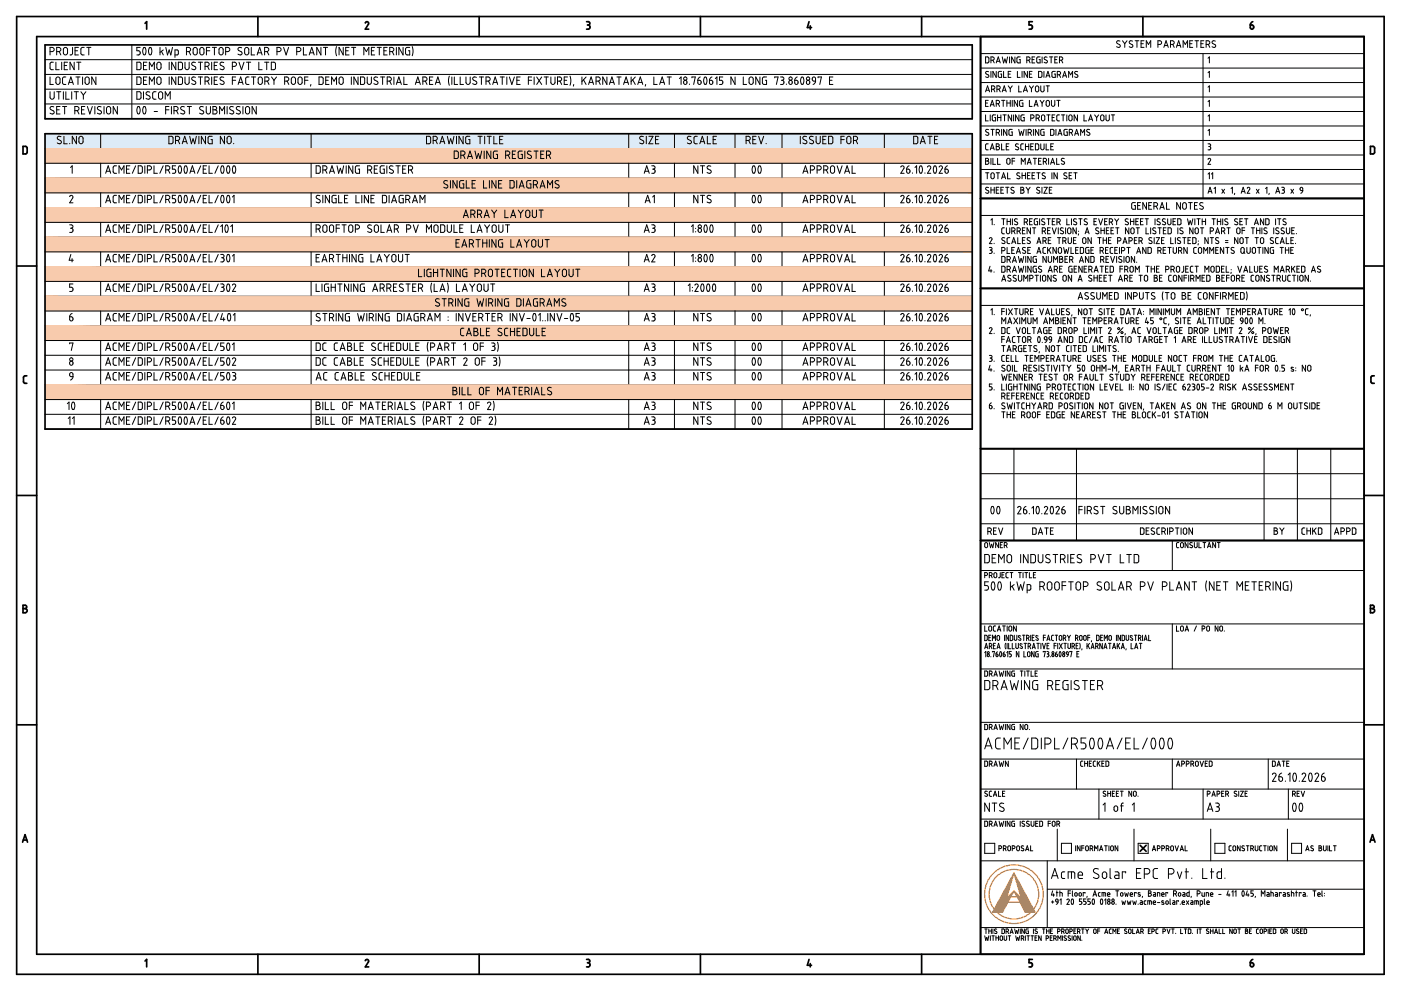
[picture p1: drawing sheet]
<svg xmlns="http://www.w3.org/2000/svg" width="420mm" height="297mm" viewBox="0 0 420 297" stroke-linecap="round" stroke-linejoin="round" font-family="sans-serif">
<g fill="none" stroke="#000" stroke-width=".51">
<path d="M5 5h410.1v287h-410.1zM11 11h398.1v275h-398.1zM13.5 13.5h278.1v22.1h-278.1zM43.5 7l.5-.5v2.2M77.3 5v6M109.6 6.9a.51 .51 0 0 1 .6-.4 .51 .51 0 0 1 .3 .7l-.9 1.5h1M143.7 5v6M175.9 6.5h.5a.5 .5 0 0 1 .5 .5 .5 .5 0 0 1-.5 .5M176.2 7.5h.2M176.4 7.5l.4 .2v.8l-.9 .2M210.1 5v6M242.6 6.5l-.5 1.8h1.3"/>
<path d="M243 7.7v1M276.4 5v6M294.1 11v275M309.6 6.5h-1v1l.8 .1 .2 .4M309.6 8v.3M309.6 8.2l-.2 .5h-.8M342.8 5v6M375 7.5h.5a.58 .58 0 0 1 .6 .5 .58 .58 0 0 1-.5 .6 .58 .58 0 0 1-.6-.4zM375.7 6.5l-.5 .4-.2 .6M6.9 43.9h.8l.4 .2 .1 1.5-.3 .5h-1zM13.5 40.1h278.1v88.5h-278.1zM294.1 59.5h115"/>
<path d="M412.2 44.4v1.2M412.2 44.4l-.2-.4-1-.1v2.2h1l.2-.5M5 79.7h6M409.1 79.7h6M294.1 86.4h115M7.5 114.9h.5M7.5 112.6h.5M7.5 112.6l-.5 .5 .1 1.6 .4 .2M411.6 114.9h.5M411.6 112.6h.5M411.6 112.6l-.5 .5 .1 1.6 .4 .2M294.1 134.5h115"/>
<path d="M5 148.5h6M409.1 148.5h6M294.1 162h115M6.9 182.4h.6M7.5 181.4a.5 .5 0 0 1 .5 .5 .5 .5 0 0 1-.5 .5 .63 .63 0 0 1 .7 .6 .63 .63 0 0 1-.7 .7M7.5 181.4h-.6v2.3h.6M411 181.4h.6a.5 .5 0 0 1 .5 .5 .5 .5 0 0 1-.5 .5 .62 .62 0 0 1 .6 .6 .62 .62 0 0 1-.6 .7h-.6zM411 182.4h.6M5 217.3h6M409.1 217.3h6M6.8 252.4l.7-2.2 .8 2.2M7 251.8h1.1"/>
<path d="M341.9 253.4l1.8 1.8M343.7 253.4l-1.8 1.8M410.9 252.4l.7-2.2 .8 2.2M411.1 251.8h1.1M43.5 288.1l.5-.5v2.2M77.3 286v6M109.6 288a.51 .51 0 0 1 .6-.4 .51 .51 0 0 1 .3 .7M110.5 288.3l-.9 1.5h1M143.7 286v6M175.9 287.6h.5a.5 .5 0 0 1 .5 .5 .5 .5 0 0 1-.5 .5M175.9 289.8h.5M176.2 288.6h.2"/>
<path d="M176.4 288.6a.57 .57 0 0 1 .5 .7l-.5 .5M210.1 286v6M242.6 287.6l-.5 1.7h1.3M243 288.8v1M276.4 286v6M308.6 289.8h.5M309.6 287.6h-1v1h.8l.2 .5M309.6 289.1v.2M309.6 289.3l-.5 .5M342.8 286v6M375 288.6h.5a.58 .58 0 0 1 .6 .4 .58 .58 0 0 1-.5 .7 .58 .58 0 0 1-.6-.4zM375.7 287.6l-.5 .3-.2 .7"/>
</g>
<g fill="none" stroke="#000" stroke-width=".3">
<path d="M13.5 17.9h278.1M15.6 14.2h-.6v2.3M15.6 14.2a.63 .63 0 0 1 .7 .6 .63 .63 0 0 1-.7 .7h-.6M16 18.6l-.7 .1-.3 .4 .1 1.5 .9 .3M16.8 18.6v2.3h1M17.6 14.2a.63 .63 0 0 1 .7 .6 .63 .63 0 0 1-.7 .7h-.6M17.6 14.2h-.6v2.3M17.8 15.5l.4 1M18.5 18.6v2.3M19 14.8a.63 .63 0 0 1 .6-.6 .63 .63 0 0 1 .7 .6v1a.63 .63 0 0 1-.7 .7 .63 .63 0 0 1-.6-.7M19 14.8v1M19.3 19.6h.7"/>
<path d="M20.3 18.6h-1v2.3h1M21.8 14.2l-.1 2-.7 .3M22.2 18.6v2.3l-1.2-2.3v2.3M22.5 15.2h.8M23 18.6h1.3M23.5 14.2h-1v2.3h1M23.6 18.6v2.3M24.8 14.2l-.5 .3v1.5l.2 .4 .8 .1M24.8 14.2h.5M26 14.2h1.3M26.6 14.2v2.3M39.5 13.5v22.1"/>
<path d="M41 18.6h.8l.4 .3 .1 1.5-.3 .4-1 .1zM42 14.2h-1v1l.8 .1 .2 .4M42 15.7a.57 .57 0 0 1-.5 .8h-.5M43 19.6h.8M43 14.3l.1-.1a1.28 1.28 0 0 1 .5 1.9l-.2 .3a1.28 1.28 0 0 1-.5-1.8zM44 18.6h-1v2.3h1M44.8 14.3l.1-.1a1.28 1.28 0 0 1 .5 1.9l-.2 .3a1.28 1.28 0 0 1-.5-1.8zM47.2 18.8l.5-.2 .4 .2 .2 1.5a.63 .63 0 0 1-.6 .6 .63 .63 0 0 1-.7-.6zM48 14.2v2.3M48.4 15.4l.6 1.1M49 15l-1 .7M49.7 14.2l.5 2.3 .5-1.5 .5 1.5 .5-2.3"/>
<path d="M50.7 18.6v2.3M52.5 16.5l.9-.2 .1-1-.2-.3h-.8v2.2M52.7 18.6v2.3l-1.2-2.3v2.3M53.5 18.6h.7l.5 .3v1.5l-.2 .4-1 .1zM55.5 18.6v1.7a.63 .63 0 0 0 .6 .6 .63 .63 0 0 0 .6-.6v-1.7M56.5 14.2h-.6v2.3M56.5 14.2a.63 .63 0 0 1 .7 .6 .63 .63 0 0 1-.7 .7h-.6M56.7 15.5l.5 1M57.9 14.8v1M57.9 14.8a.62 .62 0 0 1 .6-.6 .62 .62 0 0 1 .7 .6v1a.63 .63 0 0 1-.7 .7 .63 .63 0 0 1-.6-.7M58.6 18.8a.59 .59 0 0 0-.9-.1 .59 .59 0 0 0 .1 .9l.7 .3a.57 .57 0 0 1 .1 .9 .57 .57 0 0 1-.9 0l-.2-.2M59.5 18.6h1.2"/>
<path d="M60.1 14.4l.4-.2 .5 .2 .2 1.4a.63 .63 0 0 1-.7 .7 .63 .63 0 0 1-.6-.7zM60.1 18.6v2.3M61.5 19.9h.6a.63 .63 0 0 0 .6-.6 .63 .63 0 0 0-.6-.7h-.6v2.3M61.9 15.2h1M62.2 19.9l.5 1M62.9 14.2h-1v2.3M63.5 18.6v2.3M63.7 14.2h1.2M64.2 19.6h.8M64.3 14.2v2.3M65.2 18.6h-1v2.3h1M65.9 14.4l.4-.2 .4 .2 .2 1.4a.63 .63 0 0 1-.6 .7 .63 .63 0 0 1-.6-.7z"/>
<path d="M67.1 18.8a.59 .59 0 0 0-.9-.1 .59 .59 0 0 0 .1 .9l.7 .3a.57 .57 0 0 1 .1 .9 .57 .57 0 0 1-.9 0l-.2-.2M68.3 14.2a.63 .63 0 0 1 .6 .6 .63 .63 0 0 1-.6 .7h-.6M68.3 14.2h-.6v2.3M69.7 19.9h.6a.63 .63 0 0 0 .6-.6 .63 .63 0 0 0-.6-.7h-.6v2.3M71.7 18.6l.7 2.3 .8-2.3M72.5 14.3a.59 .59 0 0 0-.9 0 .59 .59 0 0 0 0 .9l.7 .3a.57 .57 0 0 1 .1 .9 .57 .57 0 0 1-.8-.1l-.2-.1M73.4 14.8a.63 .63 0 0 1 .6-.6 .63 .63 0 0 1 .6 .6v1a.63 .63 0 0 1-.6 .7 .63 .63 0 0 1-.6-.7M73.4 14.8v1M73.9 18.6h1.3M74.5 18.6v2.3M75.4 14.2v2.3h1M77.1 16.5l.8-2.3 .7 2.3"/>
<path d="M77.3 15.8h1.1M77.6 18.6v2.3h1M79.4 18.6h1.2M80 14.2a.63 .63 0 0 1 .6 .6 .63 .63 0 0 1-.6 .7h-.6M80 14.2h-.6v2.3M80 18.6v2.3M80.1 15.5l.5 1M81.4 18.6h.7l.4 .3 .1 1.5-.2 .4-1 .1zM83.7 14.2h-.6v2.3M83.7 14.2a.63 .63 0 0 1 .6 .6 .63 .63 0 0 1-.6 .7h-.6M85 14.2l.8 2.3 .8-2.3M89.6 14.2a.63 .63 0 0 1 .6 .6 .63 .63 0 0 1-.6 .7h-.6"/>
<path d="M89.6 14.2h-.6v2.3M91 14.2v2.3h1M92.7 16.5l.8-2.3 .7 2.3M92.9 15.8h1.1M96.2 14.2v2.3l-1.2-2.3v2.3M97 14.2h1.2M97.6 14.2v2.3M100.9 14a3.9 3.9 0 0 0 0 2.7M102.9 14.2v2.3l-1.2-2.3v2.3M103.7 15.2h.7M104.7 14.2h-1v2.3h1M105.4 14.2h1.3"/>
<path d="M106.1 14.2v2.3M109.1 16.5v-2.3l.8 1.3 .7-1.3v2.3M111.4 15.2h.7M112.4 14.2h-1v2.3h1M113.1 14.2h1.3M113.7 14.2v2.3M115.1 15.2h.8M116.1 14.2h-1v2.3h1M117.5 14.2h-.6v2.3M117.5 14.2a.63 .63 0 0 1 .6 .6 .63 .63 0 0 1-.6 .7h-.6M117.6 15.5l.5 1M118.9 14.2v2.3"/>
<path d="M120.9 14.2v2.3l-1.3-2.3v2.3M122.1 14.2l-.5 .5v1.3l.3 .4 1 .1v-1.3h-.4M122.1 14.2h.8M123.6 14a3.9 3.9 0 0 1 0 2.7M294.1 16.1h115M295.6 17.1l.9 .2 .1 1.2-.2 .3-.8 .1zM297.2 18.1h.5a.5 .5 0 0 0 .5-.5 .5 .5 0 0 0-.5-.5h-.5v1.8M297.8 18.1l.4 .8M298.8 18.9l.6-1.8 .6 1.8M298.9 18.4h.9M300.6 17.1l.4 1.8 .4-1.2 .4 1.2 .4-1.8M302.8 17.1v1.8"/>
<path d="M304.4 17.1v1.8l-1-1.8v1.8M306 17.1l-1 .2v1.2l.2 .3 .8 .1v-1h-.3M307.9 18.1h.5a.5 .5 0 0 0 .5-.5 .5 .5 0 0 0-.5-.5h-.5v1.8M308.5 18.1l.4 .8M309.5 17.9h.6M310.3 17.1h-.8v1.8h.8M311.9 17.1l-.9 .2-.1 1.2 .2 .3 .8 .1v-1h-.3M312.5 17.1v1.8M313.9 18.1a.45 .45 0 0 1 .1 .7 .45 .45 0 0 1-.7 0l-.2-.1M314 17.2a.48 .48 0 0 0-.7-.1 .48 .48 0 0 0 0 .7l.6 .3M314.7 17.1h1M315.2 17.1v1.8"/>
<path d="M316.3 17.9h.6M317.1 17.1h-.8v1.8h.8M317.7 18.1h.5a.5 .5 0 0 0 .5-.5 .5 .5 0 0 0-.5-.5h-.5v1.8M318.3 18.1l.4 .8M335.9 12.3a.53 .53 0 0 0-.8 0 .53 .53 0 0 0 0 .8l.6 .3a.5 .5 0 0 1 .1 .7 .5 .5 0 0 1-.7 0l-.2-.1M336.6 12.2l.7 .9M337.3 13.1v1.1M338 12.2l-.7 .9M339.6 12.3a.53 .53 0 0 0-.7 0 .53 .53 0 0 0 0 .8l.6 .3a.5 .5 0 0 1 .1 .7 .5 .5 0 0 1-.8 0l-.2-.1M340.4 12.2h1.1M341 12.2v2M342.2 13.1h.7"/>
<path d="M343.1 12.2h-.9v2h.9M343.8 14.2v-2l.6 1.1 .7-1.1v2M347.3 13.3h.5a.56 .56 0 0 0 .6-.5 .56 .56 0 0 0-.6-.6h-.5v2M349 14.2l.7-2 .7 2M349.2 13.7h1M351 13.3h.6M351.6 12.2a.56 .56 0 0 1 .5 .6 .56 .56 0 0 1-.5 .5M351.6 12.2h-.6v2M351.7 13.3l.4 .9M352.8 14.2l.7-2 .6 2M353 13.7h1M354.8 14.2v-2l.7 1.1 .7-1.1v2"/>
<path d="M356.8 13.1h.7M357.7 12.2h-.9v2h.9M358.4 12.2h1.1M358.9 12.2v2M360.2 13.1h.6M360.8 16.1v43.4M361 12.2h-.8v2h.8M361.7 13.3h.6a.56 .56 0 0 0 .5-.5 .56 .56 0 0 0-.5-.6h-.6v2M362.3 17.5l.4-.4v1.8M362.4 13.3l.4 .9M364.5 12.3a.53 .53 0 0 0-.8 0 .53 .53 0 0 0 0 .8l.7 .3a.5 .5 0 0 1 0 .7 .5 .5 0 0 1-.7 0l-.2-.1M13.5 26.7h278.1"/>
<path d="M13.5 22.3h278.1M13.5 31.2h278.1M13.5 35.6h278.1M15 27.5v1.6a.63 .63 0 0 0 .6 .6 .63 .63 0 0 0 .7-.6v-1.6M15 23.1v2.2h1M16.1 32a.6 .6 0 0 0-.9 0 .6 .6 0 0 0 .1 .9l.7 .3a.57 .57 0 0 1 .1 .9 .57 .57 0 0 1-.9 0l-.2-.2M16.8 23.7a.63 .63 0 0 1 .6-.6 .63 .63 0 0 1 .6 .6v1a.63 .63 0 0 1-.6 .6 .63 .63 0 0 1-.6-.6M16.8 23.7v1M17 27.5h1.2M17 32.9h.8M17.6 27.5v2.2M18 31.9h-1v2.3h1"/>
<path d="M18.8 31.9h1.2M19 27.5v2.2M19.4 31.9v2.3M19.7 23.1h-.7l-.2 .5v1.5l.9 .2M19.7 27.5v2.2h1.1M20.5 25.3l.8-2.2 .7 2.2M20.7 24.7h1.1M21.5 27.5v2.2M22.2 27.5h1.3M22.4 33.2h.7a.63 .63 0 0 0 .6-.7 .63 .63 0 0 0-.6-.6h-.7v2.3M22.8 23.1h1.2M22.9 27.5v2.2"/>
<path d="M23.2 33.1l.5 1.1M23.4 23.1v2.2M24.3 27.5l.7 1M24.4 32.9h.8M24.8 23.1v2.2M25 28.5v1.2M25.4 31.9h-1v2.3h1M25.7 23.2l.4-.1 .5 .1 .2 1.5a.63 .63 0 0 1-.7 .6 .63 .63 0 0 1-.6-.6zM25.8 27.5l-.8 1M26.2 31.9l.7 2.3 .8-2.3M28.4 31.9v2.3M28.8 23.1v2.2l-1.3-2.2v2.2"/>
<path d="M30.3 32a.6 .6 0 0 0-.9 0 .6 .6 0 0 0 .1 .9l.7 .3a.57 .57 0 0 1 .1 .9 .57 .57 0 0 1-.9 0l-.2-.2M31.2 31.9v2.3M32.1 32.1l.5-.2 .4 .2 .2 1.4a.63 .63 0 0 1-.6 .7 .63 .63 0 0 1-.7-.7zM35.2 31.9v2.3l-1.2-2.3v2.3M41 23.1h.8l.4 .2 .1 1.5-.3 .4-1 .1zM41 27.5h.8l.4 .2 .1 1.5-.3 .5h-1zM41.3 32h.1a1.28 1.28 0 0 1 .5 1.8l-.2 .3a1.28 1.28 0 0 1-.5-1.8zM43 27.5v2.2M43 24.1h.8M43 32h.1a1.28 1.28 0 0 1 .5 1.8l-.2 .3a1.28 1.28 0 0 1-.5-1.8zM44 23.1h-1v2.2h1M44.8 20.9v-2.3l.8 1.3 .7-1.3v2.3"/>
<path d="M44.8 25.3v-2.2l.8 1.2 .7-1.2v2.2M44.9 27.6a.59 .59 0 0 0-.9 0 .59 .59 0 0 0 .1 .8l.7 .4a.57 .57 0 0 1 .1 .8 .57 .57 0 0 1-.9 0l-.2-.1M46.2 33.4h1M46.8 27.5l-.8 .1-.2 .4 .1 1.5 .9 .2M47.2 23.2l.5-.1 .4 .1 .2 1.5a.63 .63 0 0 1-.6 .6 .63 .63 0 0 1-.7-.6zM47.7 27.7l.5-.2 .4 .2 .2 1.4a.63 .63 0 0 1-.6 .6 .63 .63 0 0 1-.7-.6zM49.6 29.7v-2.2l.7 1.2 .8-1.2v2.2M49.7 32.9h1M50.7 31.9h-1v2.3M50.7 23.1v2.2M51.4 31.9v2.3M52.2 33.2h.6a.63 .63 0 0 0 .6-.7 .63 .63 0 0 0-.6-.6h-.6v2.3"/>
<path d="M52.7 23.1v2.2l-1.2-2.2v2.2M52.9 33.1l.5 1.1M53.5 23.1h.7l.5 .2v1.5l-.2 .4-1 .1zM55.1 33.2a.57 .57 0 0 1 .2 .9 .57 .57 0 0 1-.9 0l-.2-.2M55.3 32a.59 .59 0 0 0-.9 0 .59 .59 0 0 0 0 .9l.7 .3M55.5 23.1v1.6a.63 .63 0 0 0 .6 .6 .63 .63 0 0 0 .6-.6v-1.6M56.2 31.9h1.2M56.8 31.9v2.3M58.6 23.2a.59 .59 0 0 0-.9-.1 .59 .59 0 0 0 .1 .9l.7 .4a.57 .57 0 0 1 .1 .8 .57 .57 0 0 1-.9 0l-.2-.1M59.5 23.1h1.2M60.1 23.1v2.2M61 32a.6 .6 0 0 0-.9 0 .6 .6 0 0 0 0 .9l.7 .3a.57 .57 0 0 1 .1 .9 .57 .57 0 0 1-.8 0l-.2-.2"/>
<path d="M61.5 24.3h.6a.63 .63 0 0 0 .6-.6 .63 .63 0 0 0-.6-.6h-.6v2.2M61.8 31.9l.1 1.6a.63 .63 0 0 0 .6 .7 .63 .63 0 0 0 .6-.7v-1.6M62.2 24.3l.5 1M63.5 23.1v2.2M63.9 31.9h.6a.5 .5 0 0 1 .5 .5 .5 .5 0 0 1-.5 .5 .62 .62 0 0 1 .6 .6 .62 .62 0 0 1-.6 .7h-.6zM63.9 32.9h.6M64.2 24.1h.8M65.2 23.1h-1v2.2h1M65.8 34.2v-2.3l.8 1.3 .8-1.3v2.3M67.1 23.2a.59 .59 0 0 0-.9-.1 .59 .59 0 0 0 .1 .9l.7 .4a.57 .57 0 0 1 .1 .8 .57 .57 0 0 1-.9 0l-.2-.1M68.1 31.9v2.3M69.7 24.1h1"/>
<path d="M70 32a.6 .6 0 0 0-.9 0 .6 .6 0 0 0 0 .9l.7 .3a.57 .57 0 0 1 .1 .9 .57 .57 0 0 1-.8 0l-.2-.2M70.7 23.1h-1v2.2M71.4 25.3l.8-2.2 .7 2.2M71.6 24.7h1.1M72 32a.6 .6 0 0 0-.9 0 .6 .6 0 0 0 0 .9l.7 .3a.57 .57 0 0 1 .1 .9 .57 .57 0 0 1-.8 0l-.2-.2M72.9 31.9v2.3M74.7 23.1h-.8l-.2 .5v1.5l1 .2M74.9 32.5a.62 .62 0 0 0-.7-.6 .62 .62 0 0 0-.6 .6v1a.63 .63 0 0 0 .6 .7 .63 .63 0 0 0 .7-.7M74.9 32.5v1M75.4 23.1h1.3M76.1 23.1v2.2M76.9 31.9v2.3l-1.3-2.3v2.3"/>
<path d="M77.6 23.2l.5-.1 .4 .1 .2 1.5a.63 .63 0 0 1-.6 .6 .63 .63 0 0 1-.7-.6zM79.4 24.3h.7a.63 .63 0 0 0 .6-.6 .63 .63 0 0 0-.6-.6h-.7v2.2M80.2 24.3l.5 1M81.4 23.1l.8 1M82.2 24.1v1.2M82.9 23.1l-.7 1M85.4 24.3h.6a.63 .63 0 0 0 .6-.6 .63 .63 0 0 0-.6-.6h-.6v2.2M86.1 24.3l.5 1M87.5 23.2l.5-.1 .4 .1 .2 1.5a.63 .63 0 0 1-.6 .6 .63 .63 0 0 1-.6-.6zM89.5 23.2l.5-.1 .4 .1 .2 1.5a.63 .63 0 0 1-.6 .6 .63 .63 0 0 1-.6-.6zM91.4 24.1h1M92.4 23.1h-1v2.2"/>
<path d="M93.2 25.3l-.1 .5M95.7 23.1h.7l.5 .2v1.5l-.2 .4-1 .1zM97.7 24.1h.7M98.7 23.1h-1v2.2h1M99.4 25.3v-2.2l.8 1.2 .7-1.2v2.2M101.9 23.2l.4-.1 .4 .1 .2 1.5a.63 .63 0 0 1-.6 .6 .63 .63 0 0 1-.6-.6zM105.4 23.1v2.2M107.4 23.1v2.2l-1.3-2.2v2.2M108.1 23.1h.8l.4 .2 .1 1.5-.3 .4-1 .1zM110.1 23.1v1.6a.63 .63 0 0 0 .6 .6 .63 .63 0 0 0 .7-.6M111.4 23.1v1.6M113.2 23.2a.59 .59 0 0 0-.8-.1 .59 .59 0 0 0 0 .9l.7 .4a.57 .57 0 0 1 .1 .8 .57 .57 0 0 1-.9 0l-.2-.1"/>
<path d="M114.1 23.1h1.3M114.7 23.1v2.2M116.1 24.3h.6a.63 .63 0 0 0 .7-.6 .63 .63 0 0 0-.7-.6h-.6v2.2M116.9 24.3l.5 1M118.1 23.1v2.2M118.9 25.3l.7-2.2 .8 2.2M119.1 24.7h1.1M121.1 23.1v2.2h1M124.6 25.3l.7-2.2 .8 2.2M124.8 24.7h1.1M126.8 24.3h.6a.63 .63 0 0 0 .7-.6 .63 .63 0 0 0-.7-.6h-.6v2.2M127.6 24.3l.5 1"/>
<path d="M128.8 24.1h.8M129.8 23.1h-1v2.2h1M130.6 25.3l.7-2.2 .8 2.2M130.8 24.7h1M134.8 22.8a3.9 3.9 0 0 0 0 2.8M135.5 23.1v2.2M136.2 23.1v2.2h1M138 23.1v2.2h1M139.7 23.1l.1 1.6a.63 .63 0 0 0 .6 .6 .63 .63 0 0 0 .6-.6v-1.6M142.9 23.2a.59 .59 0 0 0-.9-.1 .59 .59 0 0 0 0 .9l.7 .4a.57 .57 0 0 1 .1 .8 .57 .57 0 0 1-.8 0l-.2-.1M143.8 23.1h1.2M144.4 23.1v2.2"/>
<path d="M145.8 24.3h.6M146.4 23.1a.63 .63 0 0 1 .6 .6 .63 .63 0 0 1-.6 .6M146.4 23.1h-.6v2.2M146.5 24.3l.5 1M147.8 25.3l.7-2.2 .7 2.2M148 24.7h1.1M150 23.1h1.3M150.6 23.1v2.2M152 23.1v2.2M152.8 23.1l.7 2.2 .8-2.2M155 24.1h.8M156 23.1h-1v2.2h1"/>
<path d="M158.5 24.1h.9M159.4 23.1h-.9v2.2M160.2 23.1v2.2M161 23.1l1.5 2.2M162.5 23.1l-1.5 2.2M163.2 23.1h1.2M163.8 23.1v2.2M165.2 23.1v1.6a.63 .63 0 0 0 .6 .6 .63 .63 0 0 0 .6-.6l.1-1.6M167.2 24.3h.6a.63 .63 0 0 0 .6-.6 .63 .63 0 0 0-.6-.6h-.6v2.2M167.9 24.3l.5 1M169.2 24.1h.7M170.2 23.1h-1v2.2h1"/>
<path d="M170.9 22.8a3.9 3.9 0 0 1 0 2.8M172.1 25.3l-.1 .5M174.5 23.1v2.2M175 23.9l.8 1.4M175.8 23.1l-1.3 1.3M176.5 25.3l.8-2.2 .7 2.2M176.7 24.7h1.1M178.8 24.3h.6a.63 .63 0 0 0 .6-.6 .63 .63 0 0 0-.6-.6h-.6v2.2M179.5 24.3l.5 1M182 23.1v2.2l-1.2-2.2v2.2M182.8 25.3l.7-2.2 .8 2.2M183 24.7h1.1"/>
<path d="M185 23.1h1.3M185.6 23.1v2.2M187 25.3l.8-2.2 .7 2.2M187.2 24.7h1.1M189.3 23.1v2.2M189.7 23.9l.8 1.4M190.5 23.1l-1.2 1.3M191.3 25.3l.7-2.2 .8 2.2M191.5 24.7h1.1M193.6 25.3l-.1 .5M196.1 23.1v2.2h1M197.8 25.3l.8-2.2 .7 2.2"/>
<path d="M198 24.7h1.1M200.1 23.1h1.2M200.7 23.1v2.2M203.8 23.6l.5-.5v2.2M206.8 25.2v.1M207.5 23.3v-.2h1l-.5 2.2M209.3 24.1h.5a.58 .58 0 0 1 .6 .4 .58 .58 0 0 1-.4 .7 .58 .58 0 0 1-.7-.4zM210 23.1l-.5 .3-.2 .7M211.3 23.2l.1-.1a1.28 1.28 0 0 1 .5 1.9l-.2 .3a1.28 1.28 0 0 1-.5-1.9zM212.8 24.1h.5a.58 .58 0 0 1 .6 .4 .58 .58 0 0 1-.4 .7 .58 .58 0 0 1-.7-.4zM213.5 23.1l-.5 .3-.2 .7M214.5 23.6l.5-.5v2.2"/>
<path d="M216.8 23.1h-1v1h.5a.64 .64 0 0 1 .5 .6 .64 .64 0 0 1-.5 .6h-.5M220.5 23.1v2.2l-1.3-2.2v2.2M222.9 23.1v2.2h1M224.8 23.2l.5-.1 .4 .1 .2 1.5a.63 .63 0 0 1-.6 .6 .63 .63 0 0 1-.7-.6zM227.9 23.1v2.2l-1.2-2.2v2.2M229.9 23.1h-.8l-.4 .2-.1 1.5 .3 .4 1 .1v-1.2h-.4M232.3 23.3v-.2h1l-.5 2.2M234.1 23.1h.5a.5 .5 0 0 1 .5 .5 .5 .5 0 0 1-.5 .5M234.3 24.1h.3M234.6 24.1a.64 .64 0 0 1 .5 .6 .64 .64 0 0 1-.5 .6h-.5M235.8 25.2v.1M236.6 24.6v.2"/>
<path d="M236.6 24.6a.58 .58 0 0 1 .8-.4 .58 .58 0 0 1 .3 .8 .58 .58 0 0 1-.9 .2l-.2-.4M238.3 24.1h.5a.58 .58 0 0 1 .7 .4 .58 .58 0 0 1-.5 .7 .58 .58 0 0 1-.7-.4zM239.1 23.1l-.5 .3-.3 .7M240.3 23.2l.1-.1a1.28 1.28 0 0 1 .5 1.9l-.2 .3a1.28 1.28 0 0 1-.5-1.9zM242.1 24.1a.57 .57 0 0 1 .8 .7 .57 .57 0 0 1-1 .3l-.1-.5zM243.8 23.1a.5 .5 0 0 1 .8 .5v.7l-.8-.1-.2-.6zM244.6 24.3l-.2 .6-.6 .4M245.3 23.3v-.2h1l-.4 2.2M248.8 24.1h.7M249.8 23.1h-1v2.2h1M294.1 20.4h115M294.1 24.7h115"/>
<path d="M294.1 29.1h115M294.1 33.4h115M294.1 37.8h115M295.6 34.4v1.8h.8M295.6 27.5l.6-1.8 .6 1.8M295.6 30.9h.6M295.7 27.1h.9M296.4 22.4a.45 .45 0 0 1 0 .7 .45 .45 0 0 1-.6 0l-.2-.1M296.4 30.1h-.8v1.8h.8M296.5 21.5a.48 .48 0 0 0-.7 0 .48 .48 0 0 0 0 .7l.6 .3M296.5 38.9a.47 .47 0 0 0-.7-.1 .47 .47 0 0 0 0 .7l.6 .3a.45 .45 0 0 1 0 .7 .45 .45 0 0 1-.6 0l-.2-.1M297 34.4v1.8"/>
<path d="M297 31.9l.6-1.8 .6 1.8M297.1 31.4h.9M297.2 21.4v1.8M297.2 38.8h1M297.4 26.8l.5-.1a.5 .5 0 0 0 .5-.5 .5 .5 0 0 0-.5-.5h-.5v1.8M297.6 34.8l.2 1.4h.8v-1h-.3M297.7 38.8v1.8M298 26.7l.4 .8M298.6 34.4l-.8 .1-.2 .3M298.8 31.1h.5a.5 .5 0 0 0 .5-.5 .5 .5 0 0 0-.5-.5h-.5v1.8M298.8 39.8h.5a.5 .5 0 0 0 .5-.5 .5 .5 0 0 0-.5-.5h-.5v1.8M298.8 21.4v1.8l-1-1.8v1.8"/>
<path d="M299 26.8l.5-.1a.5 .5 0 0 0 .5-.5 .5 .5 0 0 0-.5-.5h-.5v1.8M299.2 35.2h1M299.2 34.4v1.8M299.4 31.1l.4 .8M299.4 39.8l.4 .8M299.6 26.7l.4 .8M300.1 22.2h.3v1h-.6M300.2 34.4v1.8M300.4 21.4l-1 .2v1.2l.4 .4M300.4 38.8v1.8M300.4 30.1h1M300.6 27.5l.6-1.8 .6 1.8"/>
<path d="M300.7 27.1h.9M300.8 34.4h1M300.9 30.1v1.8M301 21.4v1.8h.8M301.3 34.4v1.8M302 30.1v1.8M302 38.8v1.8l-1-1.8v1.8M302 30.9h1M302.4 22.2h.6M302.4 25.7l.6 .8M302.6 39.2l.2 1.3 .8 .1v-1h-.3M303 26.5v1"/>
<path d="M303 30.1v1.8M303.2 21.4h-.8v1.8h.8M303.4 34.4v1.8l-1-1.8v1.8M303.6 38.8h-.8l-.2 .4M303.6 30.1v1.8M303.6 25.7l-.6 .8M304 34.4v1.8M305.1 21.4v1.8h.8M305.2 30.1v1.8l-1-1.8v1.8M305.5 25.7v1.8h.8M305.5 38.8l.4 1.8 .4-1.2 .4 1.2 .4-1.8M305.6 34.4v1.8l-1-1.8v1.8"/>
<path d="M306.2 34.8l.2 1.4h.8v-1h-.3M306.5 21.4v1.8M306.8 30.1l-1 .2v1.2l.2 .3 .8 .1v-1h-.3M306.9 27.5l.6-1.8 .6 1.8M307.1 27.1h.9M307.2 34.4l-.8 .1-.2 .3M307.7 38.8v1.8M308.1 21.4v1.8l-1-1.8v1.8M308.3 39.8h.5a.5 .5 0 0 0 .5-.5 .5 .5 0 0 0-.5-.5h-.5v1.8M308.7 30.1v1.8h.8M308.7 22.2h.6M308.7 25.7l.6 .8"/>
<path d="M308.9 39.8l.4 .8M309.1 35.4h.5a.5 .5 0 0 0 .5-.5 .5 .5 0 0 0-.5-.5h-.5v1.8M309.3 26.5v1M309.5 21.4h-.8v1.8h.8M309.9 38.8v1.8M309.9 25.7l-.6 .8M310.1 31.9l.6-1.8 .6 1.8M310.3 31.4h.8M310.6 26a.5 .5 0 0 1 .6-.2 .5 .5 0 0 1 .3 .4v.8a.5 .5 0 0 1-.5 .5 .5 .5 0 0 1-.5-.5zM310.7 35.4h.5a.5 .5 0 0 0 .5-.5 .5 .5 0 0 0-.5-.5h-.5v1.8M311.3 35.4l.4 .8M311.5 38.8v1.8l-1-1.8v1.8"/>
<path d="M311.9 30.1l.6 .8M312.1 23.2h-.6v-1.8l.9 .2 .1 1.2-.4 .4M312.1 25.7v1.3a.5 .5 0 0 0 .5 .5 .5 .5 0 0 0 .5-.5v-1.3M312.1 39.2l.2 1.3 .8 .1v-1h-.3M312.5 30.9v1M312.6 34.5a.5 .5 0 0 1 .7 .4v.8a.5 .5 0 0 1-.5 .5 .5 .5 0 0 1-.5-.5v-.8zM313.1 21.4v1.8M313.1 38.8h-.8l-.2 .4M313.1 30.1l-.6 .8M313.7 23.2l.6-1.8 .6 1.8M313.7 30.6a.5 .5 0 0 1 .5-.5 .5 .5 0 0 1 .5 .5v.8a.5 .5 0 0 1-.5 .5 .5 .5 0 0 1-.5-.5M313.7 30.6v.8"/>
<path d="M313.7 25.7h1M313.8 22.7h.9M313.9 34.4h1M314.2 25.7v1.8M314.4 34.4v1.8M315.3 30.1v1.3a.5 .5 0 0 0 .5 .5 .5 .5 0 0 0 .5-.5v-1.3M315.5 35.2h.6M316.1 39.2l-.2-.4h-.8v1.8l.9-.2 .1-1.2M316.2 22.2h.3v1h-.6M316.3 34.4h-.8v1.8h.8M316.5 21.4l-1 .2v1.2l.4 .4M316.7 38.8v1.8"/>
<path d="M316.9 34.8l.1 1.2 .3 .2M316.9 30.1h1M317.1 22.4h.5a.5 .5 0 0 0 .5-.5 .5 .5 0 0 0-.5-.5h-.5v1.8M317.3 34.4l-.4 .4M317.3 36.2h.4M317.3 34.4h.4M317.4 30.1v1.8M317.7 22.4l.4 .8M318.3 34.4h1M318.7 23.2l.6-1.8 .6 1.8M318.8 34.4v1.8M318.8 22.7h.9"/>
<path d="M319.1 39.2l.2 1.3 .8 .1v-1h-.3M319.9 34.4v1.8M320.1 38.8h-.8l-.2 .4M320.5 23.2v-1.8l.6 1 .6-1v1.8M320.7 39.8h.5a.5 .5 0 0 0 .5-.5 .5 .5 0 0 0-.5-.5h-.5v1.8M320.8 34.5a.49 .49 0 0 1 .7 .4v.8a.5 .5 0 0 1-.5 .5 .5 .5 0 0 1-.5-.5v-.8zM321.3 39.8l.4 .8M323.1 22.4a.45 .45 0 0 1 0 .7 .45 .45 0 0 1-.6 0l-.2-.1M323.1 34.4v1.8l-1-1.8v1.8M323.2 21.5a.48 .48 0 0 0-.7 0 .48 .48 0 0 0 0 .7l.6 .3M325.1 34.4v1.8h.8M326.5 36.2l.6-1.8 .6 1.8"/>
<path d="M326.6 35.7h.9M326.8 38.9a.47 .47 0 0 0-.7-.1 .47 .47 0 0 0 0 .7l.6 .3a.45 .45 0 0 1 0 .7 .45 .45 0 0 1-.6 0l-.2-.1M328.3 34.4l.6 .8M328.9 35.2v1M329.5 34.4l-.6 .8M330.1 34.9v.8M330.1 34.9a.5 .5 0 0 1 .5-.5 .5 .5 0 0 1 .5 .5v.8a.5 .5 0 0 1-.5 .5 .5 .5 0 0 1-.5-.5M331.7 34.4v1.3a.5 .5 0 0 0 .5 .5 .5 .5 0 0 0 .5-.5v-1.3M333.3 34.4h1M333.8 34.4v1.8M362.3 21.8l.4-.4v1.8M362.3 26.1l.4-.4v1.8"/>
<path d="M362.3 30.5l.4-.4v1.8M362.3 34.8l.4-.4v1.8M362.3 39.2l.4-.4v1.8M13.5 44.5h278.1M13.5 48.9h278.1M13.5 53.4h278.1M13.5 57.8h278.1M18.3 41a.59 .59 0 0 0-.9-.1 .59 .59 0 0 0 0 .9l.7 .3a.57 .57 0 0 1 .2 .9 .57 .57 0 0 1-.9 0l-.2-.2M19.2 40.9v2.2h1M20.9 58.9a.5 .5 0 0 1 .7-.3 .5 .5 0 0 1 .2 .7l-.9 1.5h1M20.9 43v.1M21.2 50.2l.5-.5v2.2"/>
<path d="M22.9 40.9v2.2l-1.2-2.2v2.2M23.9 41l.4-.2 .4 .2 .2 1.5a.63 .63 0 0 1-.6 .6 .63 .63 0 0 1-.6-.6zM30.2 40.1v4.4M30.2 48.9v4.5M30.2 57.8v4.4M31.7 51.9l.7-2.2 .8 2.2M31.9 51.3h1.1M34.9 49.7l-.7 .1-.3 .4 .1 1.5 .9 .2M34.9 58.5l-.7 .1-.3 .5 .1 1.5 .9 .2M35.7 51.9v-2.2l.7 1.2 .8-1.2v2.2M37.9 50.7h.8M37.9 59.5h.8"/>
<path d="M38.9 49.7h-1v2.2h1M38.9 58.5h-1v2.3h1M40.7 49.7l-1 2.2M40.7 58.5l-1 2.3M41.4 49.7h.8l.4 .2 .1 1.5-.3 .5h-1zM41.4 58.5h.8l.4 .3 .1 1.5-.3 .4-1 .1zM43.4 49.7v2.2M43.4 58.5v2.3M44.2 50.9h.6a.63 .63 0 0 0 .6-.6 .63 .63 0 0 0-.6-.6h-.6v2.2M44.2 59.8h.6a.63 .63 0 0 0 .6-.6 .63 .63 0 0 0-.6-.7h-.6v2.3M46.2 49.7v2.2h1M46.2 58.5v2.3h1"/>
<path d="M48.9 49.7l-1 2.2M48.9 58.5l-1 2.3M49.7 50.9h.6a.63 .63 0 0 0 .6-.6 .63 .63 0 0 0-.6-.6h-.6v2.2M49.7 59.8h.6a.63 .63 0 0 0 .6-.6 .63 .63 0 0 0-.6-.7h-.6v2.3M50.4 50.9l.5 1M50.4 59.8l.5 1M50.7 40.9l.7-.1 .4 .3 .1 1.5-.3 .4-.9 .1zM52.6 42.1h.7M52.7 49.7h-1v1h.5a.56 .56 0 0 1 .5 .8l-.3 .4h-.7M52.7 58.5h-1v1h.5a.56 .56 0 0 1 .5 .8l-.3 .4-.7 .1M53.3 40.8a.63 .63 0 0 1 .6 .7 .63 .63 0 0 1-.6 .6M53.3 40.9h-.7v2.2"/>
<path d="M53.4 42.1l.5 1M53.7 49.8l.1-.1a1.28 1.28 0 0 1 .5 1.9l-.2 .3a1.28 1.28 0 0 1-.5-1.8zM53.7 58.7l.1-.1a1.28 1.28 0 0 1 .5 1.8l-.2 .4a1.28 1.28 0 0 1-.5-1.9zM54.7 43.1l.7-2.2 .8 2.2M54.8 42.5h1.1M55.4 49.8l.2-.1a1.28 1.28 0 0 1 .5 1.9l-.3 .3a1.28 1.28 0 0 1-.5-1.8zM55.4 58.7l.2-.1a1.28 1.28 0 0 1 .5 1.8l-.3 .4a1.28 1.28 0 0 1-.5-1.9zM56.9 40.9l.5 2.2 .5-1.5 .5 1.5 .5-2.2M56.9 51.9l.8-2.2 .7 2.2M57.1 51.3h1.1M59.6 40.9v2.2M60.2 49.7l-1 2.2"/>
<path d="M60.2 58.5l-1 2.3M60.9 50.7h.8M60.9 59.5h.8M61.6 40.9v2.2l-1.2-2.2v2.2M62 49.7h-1.1v2.2h1.1M62 58.5h-1.1v2.3h1.1M62.7 49.7v2.2h1M62.7 58.5v2.3h1M63.6 40.9l-.7-.1-.4 .3-.1 1.5 .2 .4 1 .1v-1.3h-.3M65.4 49.7l-.9 2.2M65.4 58.5l-.9 2.3M66.4 49.8l.2-.1a1.28 1.28 0 0 1 .5 1.9l-.3 .3a1.28 1.28 0 0 1-.5-1.8z"/>
<path d="M66.4 58.7l.2-.1a1.28 1.28 0 0 1 .5 1.8l-.3 .4a1.28 1.28 0 0 1-.5-1.9zM67.3 40.9v2.2l-1.2-2.2v2.2M68.2 49.8l.1-.1a1.28 1.28 0 0 1 .5 1.9l-.2 .3a1.28 1.28 0 0 1-.5-1.8zM68.2 58.7l.1-.1a1.28 1.28 0 0 1 .5 1.8l-.2 .4a1.28 1.28 0 0 1-.5-1.9zM68.3 41l.4-.2 .5 .2 .1 1.5a.63 .63 0 0 1-.6 .6 .63 .63 0 0 1-.6-.6zM69.7 59.1l.5-.6v2.3M69.9 49.8l.2-.1a1.28 1.28 0 0 1 .5 1.9l-.3 .3a1.28 1.28 0 0 1-.5-1.8zM70.1 43v.1M93.3 40.1v4.4M93.3 48.9v4.5M93.3 57.8v4.4M94.8 49.7h.8l.4 .2 .1 1.5-.3 .5h-1z"/>
<path d="M95.8 59.9a.57 .57 0 0 1 .1 .8 .57 .57 0 0 1-.9 0l-.2-.2M95.9 58.7a.59 .59 0 0 0-.8-.1 .59 .59 0 0 0 0 .9l.7 .4M96.8 50.9h.6a.63 .63 0 0 0 .7-.6 .63 .63 0 0 0-.7-.6h-.6v2.2M96.8 58.5v2.3M97.6 50.9l.5 1M98.8 51.9l.8-2.2 .7 2.2M98.8 58.5v2.3l-1.2-2.3v2.3M99 51.3h1.1M100.8 58.5h-.7l-.5 .3v1.5l.2 .4 1 .1v-1.3h-.4M101.1 49.7l.5 2.2 .5-1.5 .5 1.5 .5-2.2M101.6 58.5v2.3h1M103.3 59.5h.8"/>
<path d="M103.8 49.7v2.2M104.3 58.5h-1v2.3h1M105.8 49.7v2.2l-1.2-2.2v2.2M106.7 58.5v2.3h1.1M107.8 49.7h-.7l-.5 .2v1.5l.2 .5h1v-1.2h-.4M108.5 58.5v2.3M110.3 50.9h.6a.63 .63 0 0 0 .6-.6 .63 .63 0 0 0-.6-.6h-.6v2.2M110.5 58.5v2.3l-1.2-2.3v2.3M111 50.9l.5 1M111.3 59.5h.7M112.2 50.7h.8M112.2 58.5h-.9v2.3h.9"/>
<path d="M113.3 49.7h-1.1v2.2h1.1M115.3 49.7h-.8l-.4 .2-.1 1.5 .3 .5h1v-1.2h-.4M115.9 59l-.2-.4-1-.1v2.3l1-.1 .2-.4M116 59.1v1.2M116 49.7v2.2M116.7 58.5v2.3M117 50.7l.7 .3a.57 .57 0 0 1 .1 .9 .57 .57 0 0 1-.8-.1l-.2-.1M117.9 49.8a.59 .59 0 0 0-.9 0 .59 .59 0 0 0 0 .8M118.7 49.7h1.3M119.4 49.7v2.2M119.7 59.1v1.2M120.6 59.5h.3v1.3l-1-.1-.2-.4"/>
<path d="M120.8 50.7h.7M120.9 58.5l-1 .1-.2 .4M121.7 59.8h.6M121.8 49.7h-1v2.2h1M122.3 58.5a.63 .63 0 0 1 .6 .7 .63 .63 0 0 1-.6 .6M122.3 58.5h-.6v2.3M122.4 59.8l.5 1M122.5 50.9h.6a.63 .63 0 0 0 .7-.6 .63 .63 0 0 0-.7-.6h-.6v2.2M123.3 50.9l.5 1M127.9 40.9l.8-.1 .4 .3 .1 1.5-.3 .4-1 .1zM129.9 42.1h.6M130.5 42.1a.63 .63 0 0 0 .7-.6 .63 .63 0 0 0-.7-.7l-.6 .1v2.2"/>
<path d="M130.6 42.1l.5 1M131.9 43.1l.8-2.2 .7 2.2M132.1 42.5h1.1M133.3 55.1l.8 .3a.57 .57 0 0 1 .1 .9 .57 .57 0 0 1-.9 0l-.2-.2M134.2 40.9l.5 2.2 .4-1.5 .6 1.5 .4-2.2M134.2 54.2a.59 .59 0 0 0-.9 0 .59 .59 0 0 0 0 .9M135.1 54.1v2.3M136.2 45.3h.8l.4 .2 .1 1.5-.3 .5h-1zM136.9 40.9v2.2M137.1 54.1v2.3l-1.3-2.3v2.3M138.2 46.5h.6M138.8 46.5a.63 .63 0 0 0 .7-.6 .63 .63 0 0 0-.7-.6h-.6v2.2"/>
<path d="M138.9 40.9v2.2l-1.3-2.2v2.2M139 46.5l.4 1M139.1 54.1h-.8l-.4 .3-.1 1.5 .3 .4 1 .1v-1.3h-.4M139.8 54.1v2.3h1M140.2 47.5l.7-2.2 .8 2.2M140.4 46.9h1.1M140.9 40.9l-.7-.1-.5 .3v1.5l.2 .4 1 .1v-1.3h-.4M141.6 55.1h.7M142.5 45.3l.5 2.2 .4-1.5 .6 1.5 .5-2.2M142.6 54.1h-1v2.3h1M143.3 40.9h1.3M144 40.9v2.2"/>
<path d="M145 54.1v2.3h1M145.2 45.3v2.2M145.4 40.9v2.2M146.1 40.9h1.2M146.7 40.9v2.2M146.8 54.1v2.3M147.2 45.3v2.2l-1.2-2.2v2.2M148.1 40.9v2.2h1M148.8 54.1v2.3l-1.3-2.3v2.3M149.2 45.3h-.7l-.5 .2v1.5l.2 .5h1v-1.2h-.4M149.5 55.1h.8M149.8 41.8h.8"/>
<path d="M150.5 54.1h-1v2.3h1M150.8 40.9h-1v2.2h1M151.6 46.5h.7M152.3 46.5a.63 .63 0 0 0 .6-.6 .63 .63 0 0 0-.6-.6h-.7v2.2M152.4 46.5l.5 1M153 54.1h.7l.4 .3 .1 1.5-.2 .4-1 .1zM153.6 46.3h.8M154.6 45.3h-1v2.2h1M155 54.1v2.3M155.7 56.4l.8-2.3 .7 2.3M155.9 55.8h1.1M156.7 45.3h-.8l-.4 .2-.1 1.5 .2 .5h1.1v-1.2h-.4"/>
<path d="M157.4 45.3v2.2M159.2 54.1h-.7l-.5 .3v1.5l.2 .4 1 .1v-1.3h-.4M159.3 45.4a.59 .59 0 0 0-.9-.1 .59 .59 0 0 0 0 .9l.7 .4a.57 .57 0 0 1 .1 .8 .57 .57 0 0 1-.8 0l-.3-.1M160 55.4h.6a.63 .63 0 0 0 .6-.7 .63 .63 0 0 0-.6-.6h-.6v2.3M160.1 45.3h1.3M160.7 55.4l.5 1M160.8 45.3v2.2M162 56.4l.7-2.3 .7 2.3M162.2 46.3h.7M162.2 55.8h1.1M163.2 45.3h-1v2.2h1M163.9 46.5h.6"/>
<path d="M164.2 56.4v-2.3l.8 1.3 .7-1.3v2.3M164.5 46.5a.63 .63 0 0 0 .6-.6 .63 .63 0 0 0-.6-.6h-.6v2.2M164.6 46.5l.5 1M166.7 55.1l.7 .3a.57 .57 0 0 1 .1 .9 .57 .57 0 0 1-.8 0l-.2-.2M167.6 54.2a.59 .59 0 0 0-.9 0 .59 .59 0 0 0 0 .9M188.6 40.1v4.4M188.6 48.9v4.5M188.6 57.8v4.4M193 41a.59 .59 0 0 0-.9-.1 .59 .59 0 0 0 0 .9l.7 .3a.57 .57 0 0 1 .1 .9 .57 .57 0 0 1-.8 0l-.3-.2M193.2 51.9l.8-2.2 .7 2.2M193.4 51.3h1.1M193.8 40.9v2.2"/>
<path d="M194.6 40.9h1.2l-1.2 2.2h1.2M195.5 49.7h.5a.5 .5 0 0 1 .5 .5 .5 .5 0 0 1-.5 .5M195.7 50.7h.3M195.7 59.1l.5-.6v2.3M196 50.7a.56 .56 0 0 1 .4 .8l-.2 .4h-.7M196.6 41.8h.7M197.6 40.9h-1v2.2h1M202.3 40.1v4.4M202.3 48.9v4.5M202.3 57.8v4.4M207.2 41a.59 .59 0 0 0-.8-.1 .59 .59 0 0 0 0 .9l.7 .3a.57 .57 0 0 1 .1 .9 .57 .57 0 0 1-.9 0l-.2-.2M209.1 40.9h-.7l-.3 .4 .1 1.5 .9 .3"/>
<path d="M209.3 49.7v2.2l-1.3-2.2v2.2M209.3 58.5v2.3l-1.3-2.3v2.3M209.9 43.1l.7-2.2 .8 2.2M210.1 49.7h1.2M210.1 58.5h1.2M210.1 42.5h1.1M210.7 49.7v2.2M210.7 58.5v2.3M212.1 40.9v2.2h1M212.3 50.7l.7 .3a.57 .57 0 0 1 .1 .9 .57 .57 0 0 1-.8-.1l-.3-.1M213.2 49.8a.59 .59 0 0 0-.9 0 .59 .59 0 0 0 0 .8M213.2 58.7a.6 .6 0 0 0-.9-.1 .6 .6 0 0 0 0 .9l.7 .4a.57 .57 0 0 1 .1 .8 .57 .57 0 0 1-.8 0l-.3-.2"/>
<path d="M213.9 41.8h.7M214.9 40.9h-1v2.2h1M220.4 40.1v4.4M220.4 48.9v4.5M220.4 57.8v4.4M223.8 42.1h.6M224.4 42.1a.63 .63 0 0 0 .6-.6 .63 .63 0 0 0-.6-.7l-.6 .1v2.2M224.5 42.1l.5 1M225.8 41.8h.7M225.8 49.8l.1-.1a1.28 1.28 0 0 1 .5 1.9l-.2 .3a1.28 1.28 0 0 1-.5-1.8zM225.8 58.7l.1-.1a1.28 1.28 0 0 1 .5 1.8l-.2 .4a1.28 1.28 0 0 1-.5-1.9zM226.8 40.9h-1v2.2h1"/>
<path d="M227.5 40.9l.8 2.2 .7-2.2M227.6 49.8l.1-.1a1.28 1.28 0 0 1 .5 1.9l-.3 .3a1.28 1.28 0 0 1-.5-1.8zM227.6 58.7l.1-.1a1.28 1.28 0 0 1 .5 1.8l-.3 .4a1.28 1.28 0 0 1-.5-1.9zM229.8 43v.1M234.5 40.1v4.4M234.5 48.9v4.5M234.5 57.8v4.4M240 40.9v2.2M240.8 51.9l.8-2.2 .7 2.2M241 51.3h1.1M241.9 41a.59 .59 0 0 0-.9-.1 .59 .59 0 0 0 0 .9l.7 .3a.57 .57 0 0 1 .1 .9 .57 .57 0 0 1-.8 0l-.2-.2M243 41.8l.7 .3a.57 .57 0 0 1 .1 .9 .57 .57 0 0 1-.8 0l-.2-.2"/>
<path d="M243 50.9h.7a.63 .63 0 0 0 .6-.6 .63 .63 0 0 0-.6-.6h-.7v2.2M243 59.8h.7a.63 .63 0 0 0 .6-.6 .63 .63 0 0 0-.6-.7h-.7v2.3M243.9 41a.59 .59 0 0 0-.9-.1 .59 .59 0 0 0 0 .9M244.8 40.9v1.6M245 50.9h.7a.63 .63 0 0 0 .6-.6 .63 .63 0 0 0-.6-.6h-.7v2.2M245 59.8h.7a.63 .63 0 0 0 .6-.6 .63 .63 0 0 0-.6-.7h-.7v2.3M246 40.9v1.6a.63 .63 0 0 1-.6 .6 .63 .63 0 0 1-.6-.6M246.8 41.8h.7M247 50.9h.7a.63 .63 0 0 0 .6-.6 .63 .63 0 0 0-.6-.6h-.7v2.2M247 59.8h.7a.63 .63 0 0 0 .6-.6 .63 .63 0 0 0-.6-.7h-.7v2.3M247.8 40.9h-1v2.2h1M247.8 50.9l.5 1"/>
<path d="M247.8 59.8l.5 1M248.5 40.9l.8-.1 .4 .3 .1 1.5-.3 .4-1 .1zM249.2 49.9l.5-.2 .4 .2 .2 1.4a.63 .63 0 0 1-.6 .6 .63 .63 0 0 1-.7-.6zM249.2 58.7l.5-.2 .4 .2 .2 1.5a.63 .63 0 0 1-.6 .6 .63 .63 0 0 1-.7-.6zM251.1 49.7l.7 2.2 .7-2.2M251.1 58.5l.7 2.3 .7-2.3M252.2 41.8h1M253.2 40.9h-1v2.2M253.3 51.9l.7-2.2 .8 2.2M253.5 51.3h1.1M254.1 41l.5-.2 .4 .2 .2 1.5a.63 .63 0 0 1-.6 .6 .63 .63 0 0 1-.7-.6zM255.5 49.7v2.2h1"/>
<path d="M255.5 58.5v2.3h1M255.9 42.1h.7M256.6 42.1a.63 .63 0 0 0 .6-.6 .63 .63 0 0 0-.6-.7l-.7 .1v2.2M256.7 42.1l.5 1M265.2 40.1v4.4M265.2 48.9v4.5M265.2 57.8v4.4M270.2 50.1a.5 .5 0 0 1 .6-.4 .5 .5 0 0 1 .3 .7l-.9 1.5h.9M270.2 58.9a.5 .5 0 0 1 .6-.3 .5 .5 0 0 1 .3 .7l-.9 1.5h.9M271.9 50.7h.5a.58 .58 0 0 1 .6 .5 .58 .58 0 0 1-.4 .6 .58 .58 0 0 1-.7-.4zM271.9 59.5h.5a.58 .58 0 0 1 .6 .5 .58 .58 0 0 1-.4 .7 .58 .58 0 0 1-.7-.4zM272.6 49.7l-.5 .4-.2 .6"/>
<path d="M272.6 58.5l-.5 .4-.2 .6M273.6 51.8v.1M274.4 50.2l.5-.5v2.2M274.4 59.1l.5-.6v2.3M274.7 40.9h-.7v2.2h.7M274.7 40.8l.6 .5-.1 1.5-.5 .3M275.9 49.8l.1-.1a1.28 1.28 0 0 1 .5 1.9l-.2 .3a1.28 1.28 0 0 1-.5-1.8zM275.9 58.7l.1-.1a1.28 1.28 0 0 1 .5 1.8l-.2 .4a1.28 1.28 0 0 1-.5-1.9zM276 43.1l.8-2.2 .7 2.2M276.2 42.5h1.1M277.4 51.8v.1M278.2 50.1a.5 .5 0 0 1 .6-.4 .5 .5 0 0 1 .3 .7l-.9 1.5h.9"/>
<path d="M278.2 58.9a.51 .51 0 0 1 .6-.3 .51 .51 0 0 1 .3 .7l-.9 1.5h.9M278.3 40.9h1.2M278.9 40.9v2.2M280.1 49.8l.2-.1a1.28 1.28 0 0 1 .5 1.9l-.3 .3a1.28 1.28 0 0 1-.5-1.8zM280.1 58.7l.2-.1a1.28 1.28 0 0 1 .5 1.8l-.3 .4a1.28 1.28 0 0 1-.5-1.9zM280.2 41.8h.8M281.2 40.9h-1v2.2h1M281.6 50.1a.51 .51 0 0 1 .7-.4 .51 .51 0 0 1 .3 .7l-1 1.5h1.1M281.6 58.9a.51 .51 0 0 1 .7-.3 .51 .51 0 0 1 .3 .7l-1 1.5h1.1M283.4 50.7h.5a.58 .58 0 0 1 .6 .5 .58 .58 0 0 1-.4 .6 .58 .58 0 0 1-.7-.4zM283.4 59.5h.5a.58 .58 0 0 1 .6 .5 .58 .58 0 0 1-.4 .7 .58 .58 0 0 1-.7-.4zM284.1 49.7l-.5 .4-.2 .6"/>
<path d="M284.1 58.5l-.5 .4-.2 .6M294.1 42.1h115M294.1 46.5h115M294.1 50.8h115M294.1 55.1h115M294.1 59.5h115M295.6 47.5l.8 .1v.5l-.3 .2a.5 .5 0 0 1 .5 .4 .5 .5 0 0 1-.5 .6h-.5zM295.6 48.3h.5M295.6 51.8h1M296.1 51.8v1.8M296.4 43.1l-.6 .1-.2 .3v1.2l.8 .2M296.5 56.2a.48 .48 0 0 0-.7 0 .48 .48 0 0 0 0 .7l.6 .3a.45 .45 0 0 1 0 .7 .45 .45 0 0 1-.6-.1l-.2-.1"/>
<path d="M297 44.9l.6-1.8 .6 1.8M297.1 44.4h.9M297.2 52.3a.5 .5 0 0 1 .5-.5 .5 .5 0 0 1 .5 .5M297.2 52.3v.8a.5 .5 0 0 0 .5 .5 .5 .5 0 0 0 .5-.5v-.8M297.2 47.5v1.8M297.2 56.1v1.8M297.2 56.9h1M297.8 47.5v1.8h.8M298.2 56.1v1.8M298.8 43.1l.8 .2v.4l-.3 .2a.5 .5 0 0 1 .5 .5 .5 .5 0 0 1-.5 .5h-.5zM298.8 43.9h.5M298.8 51.8h1"/>
<path d="M298.8 56.9h.6M299.2 47.5v1.8h.8M299.3 51.8v1.8M299.6 56.1h-.8v1.8h.8M300.2 56.9h.6M300.4 43.1v1.8h.8M300.4 53.6l.6-1.8 .6 1.8M300.5 53.1h.9M301 56.1h-.8v1.8h.8M301.6 56.1h1M301.8 43.9h.6M301.9 47.9v.9a.5 .5 0 0 0 .5 .5 .5 .5 0 0 0 .5-.5v-.9"/>
<path d="M301.9 48a.5 .5 0 0 1 .5-.5 .5 .5 0 0 1 .5 .5M302.1 56.1v1.8M302.2 51.8v1.8h.8M302.6 43.1h-.8v1.8h.8M303.4 56.9l.6 .3a.45 .45 0 0 1 0 .7 .45 .45 0 0 1-.6-.1l-.2-.1M303.5 48.3h.8M304.1 56.2a.48 .48 0 0 0-.7 0 .48 .48 0 0 0 0 .7M304.3 47.5h-.8v1.8M305.4 43.2a.47 .47 0 0 0-.7 0 .47 .47 0 0 0 0 .7l.6 .3a.45 .45 0 0 1 .1 .6 .45 .45 0 0 1-.7 0l-.2-.1M305.7 52.8a.45 .45 0 0 1 .1 .7 .45 .45 0 0 1-.7 0l-.2-.1M305.8 51.9a.48 .48 0 0 0-.7-.1 .48 .48 0 0 0 0 .7l.6 .3M306.1 56.1l.9 .2v.4l-.4 .2a.5 .5 0 0 1 .5 .5 .5 .5 0 0 1-.5 .5h-.5z"/>
<path d="M306.1 56.9h.5M306.3 49.3v-1.8l.6 1 .6-1v1.8M306.5 51.8v1.8M306.5 52.6h1M306.9 43.1l-.6 .1-.2 .3 .1 1.2 .7 .2M307.5 43.1v1.8M307.5 51.8v1.8M307.5 43.9h1M307.7 56.1l.6 .8M308.1 49.3l.6-1.8 .6 1.8M308.1 52.6h.6M308.3 48.7h.8"/>
<path d="M308.3 56.9v1M308.5 43.1v1.8M308.9 51.8h-.8v1.8h.8M308.9 56.1l-.6 .8M309.1 43.9h.6M309.5 52.6h.6M309.9 47.5h1M309.9 43.1h-.8v1.8h.8M310.3 51.8h-.8v1.8h.8M310.4 47.5v1.8M310.5 43.1l1 .2v1.2l-.2 .4h-.8zM310.9 51.8h1"/>
<path d="M311.4 51.8v1.8M311.5 48.3h.6M311.8 56.2a.48 .48 0 0 0-.7 0 .48 .48 0 0 0 0 .7l.6 .3a.45 .45 0 0 1 0 .7 .45 .45 0 0 1-.6-.1l-.2-.1M312.1 43.1v1.3a.5 .5 0 0 0 .5 .5 .5 .5 0 0 0 .5-.5v-1.3M312.3 47.5h-.8v1.8h.8M312.5 56.1v1.8M312.9 48.5h.5a.5 .5 0 0 0 .5-.5 .5 .5 0 0 0-.5-.5h-.5v1.8M313.1 56.1h1l-1 1.8h1M313.4 51.9a.48 .48 0 0 0-.7 0 .48 .48 0 0 0 0 .7l.6 .2a.45 .45 0 0 1 .1 .7 .45 .45 0 0 1-.7 0l-.2-.1M313.5 48.5l.4 .8M313.7 43.1v1.8h.8M314.5 47.5v1.8"/>
<path d="M314.7 56.9h.6M315.1 49.3l.6-1.8 .6 1.8M315.1 43.9h.6M315.2 48.7h.9M315.5 51.8v1.8M315.5 56.1h-.8v1.8h.8M315.9 43.1h-.8v1.8h.8M316.9 47.5v1.8h.8M317.1 51.8v1.8l-1-1.8v1.8M317.3 40.6l.6-1.8 .6 1.8M317.4 40.1h.9M319.2 47.6a.48 .48 0 0 0-.7-.1 .48 .48 0 0 0 0 .7l.6 .3a.45 .45 0 0 1 0 .7 .45 .45 0 0 1-.6 0l-.2-.1"/>
<path d="M319.9 51.9a.48 .48 0 0 0-.7 0 .48 .48 0 0 0 0 .7l.6 .2a.45 .45 0 0 1 .1 .7 .45 .45 0 0 1-.7 0l-.2-.1M320.6 52.6h.6M321.4 51.8h-.8v1.8h.8M322 51.8h1M322.3 40.6l.6-1.8 .6 1.8M322.5 40.1h.8M322.5 51.8v1.8M324.1 40.6v-1.8l.6 1 .6-1v1.8M362.3 57.9l.6-1.8 .6 1.8M362.3 52.2l.4-.4v1.8M362.3 44.9h.4M362.3 43.1h.4"/>
<path d="M362.3 47.6v.2M362.3 47.7l.4-.2 .4 .4-.8 1.4h.8M362.5 57.4h.8M362.5 43.9h.2M362.7 43.1l.3 .2v.4l-.3 .2 .3 .2 .1 .4-.4 .4M363.3 52.2l.4-.4v1.8M364.1 56.5l.4-.4v1.8M366.4 56.7l.8 1.2M367.2 56.7l-.8 1.2M369.2 56.5l.4-.4v1.8M370.3 57.9l-.1 .4M372.2 57.9l.6-1.8 .6 1.8"/>
<path d="M372.4 57.4h.9M374 56.4a.41 .41 0 0 1 .6-.2 .41 .41 0 0 1 .2 .5l-.8 1.2h.8M376.8 56.7l.8 1.2M377.6 56.7l-.8 1.2M379.5 56.5l.4-.4v1.8M380.6 57.9l-.1 .4M382.6 57.9l.6-1.8 .6 1.8M382.8 57.4h.8M384.4 56.1l.7 .2v.4l-.3 .2M384.6 56.9h.2M384.8 56.9a.51 .51 0 0 1 .4 .5 .51 .51 0 0 1-.4 .5h-.4M387.1 56.7l.8 1.2"/>
<path d="M387.9 56.7l-.8 1.2M390.1 56.2l.5 .1 .1 .8-.8-.2zM390.7 57.1l-.2 .5-.4 .3M13.5 62.2h278.1M13.5 66.7h278.1M13.5 71.1h278.1M13.5 75.5h278.1M13.5 79.9h278.1M20.9 67.4h.5a.5 .5 0 0 1 .5 .5 .5 .5 0 0 1-.5 .5M21.1 68.4h.3M21.3 76.3l-.6 1.7h1.3M21.4 68.4a.64 .64 0 0 1 .5 .6 .64 .64 0 0 1-.5 .7h-.5"/>
<path d="M21.6 77.5v1M30.2 66.7v4.4M30.2 75.5v4.4M31.7 60.8l.7-2.3 .8 2.3M31.7 69.7l.7-2.3 .8 2.3M31.7 78.5l.7-2.2 .8 2.2M31.9 69h1.1M31.9 60.2h1.1M31.9 77.9h1.1M34.9 67.4l-.7 .1-.3 .4 .1 1.5 .9 .3M34.9 76.3h-.7l-.3 .5 .1 1.5 .9 .2M35.7 60.8v-2.3l.7 1.3 .8-1.3v2.3"/>
<path d="M35.7 69.7v-2.3l.7 1.2 .8-1.2v2.3M35.7 78.5v-2.2l.7 1.2 .8-1.2v2.2M37.9 68.4h.8M37.9 77.3h.8M38.9 67.4h-1v2.3h1M38.9 76.3h-1v2.2h1M40.7 67.4l-1 2.3M40.7 76.3l-1 2.2M41.4 67.4h.8l.4 .2 .1 1.6-.3 .4-1 .1zM41.4 76.3h.8l.4 .2 .1 1.5-.3 .4-1 .1zM43.4 67.4v2.3M43.4 76.3v2.2"/>
<path d="M44.2 68.6l.6 .1a.63 .63 0 0 0 .6-.7 .63 .63 0 0 0-.6-.6h-.6v2.3M44.2 77.5h.6a.63 .63 0 0 0 .6-.6 .63 .63 0 0 0-.6-.6h-.6v2.2M46.2 67.4v2.3h1M46.2 76.3v2.2h1M48.9 67.4l-1 2.3M48.9 76.3l-1 2.2M49.7 68.6l.6 .1a.63 .63 0 0 0 .6-.7 .63 .63 0 0 0-.6-.6h-.6v2.3M49.7 77.5h.6a.63 .63 0 0 0 .6-.6 .63 .63 0 0 0-.6-.6h-.6v2.2M50.4 68.6l.5 1.1M50.4 77.5l.5 1M52.7 67.4h-1v1h.5a.56 .56 0 0 1 .5 .8l-.3 .4-.7 .1M52.7 76.3h-1v1h.5a.64 .64 0 0 1 .5 .6 .64 .64 0 0 1-.5 .6h-.5"/>
<path d="M53.7 67.5l.1-.1a1.28 1.28 0 0 1 .5 1.9l-.2 .3a1.28 1.28 0 0 1-.5-1.8zM53.7 76.4l.1-.1a1.28 1.28 0 0 1 .5 1.8l-.2 .4a1.28 1.28 0 0 1-.5-1.9zM55.4 67.5l.2-.1a1.28 1.28 0 0 1 .5 1.9l-.3 .3a1.28 1.28 0 0 1-.5-1.8zM55.4 76.4l.2-.1a1.28 1.28 0 0 1 .5 1.8l-.3 .4a1.28 1.28 0 0 1-.5-1.9zM56.9 60.8l.8-2.3 .7 2.3M56.9 69.7l.8-2.3 .7 2.3M56.9 78.5l.8-2.2 .7 2.2M57.1 69h1.1M57.1 60.2h1.1M57.1 77.9h1.1M60.2 67.4l-1 2.3M60.2 76.3l-1 2.2"/>
<path d="M60.9 68.4h.8M60.9 77.3h.8M62 67.4h-1.1v2.3h1.1M62 76.3h-1.1v2.2h1.1M62.7 67.4v2.3h1M62.7 76.3v2.2h1M65.4 67.4l-.9 2.3M65.4 76.3l-.9 2.2M66.2 76.3h.5a.5 .5 0 0 1 .5 .5 .5 .5 0 0 1-.5 .5M66.2 67.9l.5-.5v2.3M66.4 77.3h.3M66.7 77.3a.64 .64 0 0 1 .5 .6 .64 .64 0 0 1-.5 .6h-.5"/>
<path d="M67.7 67.5l.1-.1a1.28 1.28 0 0 1 .5 1.9l-.2 .3a1.28 1.28 0 0 1-.5-1.8zM68.2 76.4l.1-.1a1.28 1.28 0 0 1 .5 1.8l-.2 .4a1.28 1.28 0 0 1-.5-1.9zM69.2 67.9l.5-.5v2.3M69.7 76.8l.5-.5v2.2M93.3 66.7v4.4M93.3 75.5v4.4M94.8 68.6l.6 .1a.63 .63 0 0 0 .7-.7 .63 .63 0 0 0-.7-.6h-.6v2.3M94.8 77.3h.8M95.5 68.6l.6 1.1M95.8 76.3h-1v2.2h1M96.6 78.5l.7-2.2 .8 2.2M96.8 77.9h1.1"/>
<path d="M97 67.6l.4-.2 .5 .2 .2 1.4a.63 .63 0 0 1-.7 .7 .63 .63 0 0 1-.6-.7zM98.8 77.5h.6a.63 .63 0 0 0 .7-.6 .63 .63 0 0 0-.7-.6h-.6v2.2M99 67.6l.4-.2 .5 .2 .2 1.4a.63 .63 0 0 1-.7 .7 .63 .63 0 0 1-.6-.7zM99.5 77.5l.6 1M100.8 68.4h1M100.8 76.3h1.3M101.4 76.3v2.2M101.8 67.4h-1v2.3M102.6 67.4h1.2M102.8 77.3h1.3M102.8 76.3v2.2M103.2 67.4v2.3"/>
<path d="M104.1 76.3v2.2M104.7 67.6l.5-.2 .4 .2 .2 1.4a.63 .63 0 0 1-.6 .7 .63 .63 0 0 1-.6-.7zM104.8 76.3v2.2M106.6 68.6l.6 .1a.63 .63 0 0 0 .6-.7 .63 .63 0 0 0-.6-.6h-.6v2.3M106.8 76.3v2.2l-1.2-2.2v2.2M108.8 76.3h-.7l-.5 .2v1.5l.2 .4 1 .1v-1.2h-.4M111.3 76.3v2.2h.9M111.4 67.5a.59 .59 0 0 0-.9 0 .59 .59 0 0 0 0 .8l.7 .4a.57 .57 0 0 1 .1 .9 .57 .57 0 0 1-.8-.1l-.2-.1M112.4 67.6l.5-.2 .4 .2 .2 1.4a.63 .63 0 0 1-.6 .7 .63 .63 0 0 1-.6-.7zM113 78.5l.7-2.2 .8 2.2M113.2 77.9h1.1M114.3 67.4v2.3h1"/>
<path d="M115.3 76.3l.7 1M116 77.3v1.2M116 69.7l.8-2.3 .7 2.3M116.2 69h1.1M116.8 76.3l-.8 1M117.4 60.8l.8-2.3 .7 2.3M117.6 60.2h1.1M117.7 76.4l.4-.1 .5 .1 .2 1.5a.63 .63 0 0 1-.7 .6 .63 .63 0 0 1-.6-.6zM118.3 68.6h.6M118.9 67.4h-.6v2.3M118.9 67.4a.63 .63 0 0 1 .6 .6 .63 .63 0 0 1-.6 .7M119 68.6l.5 1.1"/>
<path d="M119.5 76.3v1.6a.63 .63 0 0 0 .6 .6 .63 .63 0 0 0 .7-.6v-1.6M121.5 76.3h1.2M121.9 68.6l.7 .1a.63 .63 0 0 0 .6-.7 .63 .63 0 0 0-.6-.6h-.7v2.3M122.1 76.3v2.2M123.7 60.8l.7-2.3 .8 2.3M123.9 60.2h1.1M124 67.4l.7 2.3 .7-2.3M125.9 60.8v-2.3l.8 1.3 .7-1.3v2.3M127.9 69.7v-2.3l.7 1.2 .8-1.2v2.3M130.3 67.6l.5-.2 .4 .2 .2 1.4a.63 .63 0 0 1-.6 .7 .63 .63 0 0 1-.7-.7zM132.1 67.4h.8l.4 .2 .1 1.6-.3 .4-1 .1zM134.1 67.4v1.6a.63 .63 0 0 0 .7 .7 .63 .63 0 0 0 .6-.7v-1.6"/>
<path d="M136.1 67.4v2.3h1M136.8 72.8h.7M137.8 71.8h-1v2.3h1M137.9 68.4h.7M138.5 74.1l.8-2.3 .7 2.3M138.7 73.4h1.1M138.9 67.4h-1v2.3h1M139 65.2l.7-2.2 .8 2.2M139.2 64.6h1.1M140.8 73.1h.6a.63 .63 0 0 0 .6-.6 .63 .63 0 0 0-.6-.7h-.6v2.3M141.2 64.2h.6a.63 .63 0 0 0 .7-.6 .63 .63 0 0 0-.7-.6h-.6v2.2M141.3 67.4v2.3h1"/>
<path d="M141.5 73.1l.5 1M141.9 64.2l.6 1M142.7 71.8h1.3M143.1 69.7l.7-2.3 .8 2.3M143.2 64.2h.6a.63 .63 0 0 0 .7-.6 .63 .63 0 0 0-.7-.6h-.6v2.2M143.3 69h1.1M143.4 71.8v2.3M144 64.2l.5 1M144.8 72.8h1.2M144.8 71.8v2.3M145.2 65.2l.8-2.2 .7 2.2M145.3 67.4l.8 1"/>
<path d="M145.4 64.6h1.1M146 71.8v2.3M146.1 68.4v1.3M146.7 71.8v2.3M146.8 67.4l-.7 1M147.4 63l.8 1M147.8 67.6l.4-.2 .4 .2 .2 1.4a.63 .63 0 0 1-.6 .7 .63 .63 0 0 1-.6-.7zM148.2 64v1.2M148.8 71.8v2.3l-1.3-2.3v2.3M148.9 63l-.7 1M149.6 67.4v1.6a.63 .63 0 0 0 .6 .7 .63 .63 0 0 0 .6-.7v-1.6M150.7 71.8l-1.1 .3-.1 1.5 .3 .4 .9 .1v-1.3h-.3"/>
<path d="M151.4 63v2.2h1M151.6 67.4h1.2M152.2 67.4v2.3M153.1 65.2l.8-2.2 .7 2.2M153.2 71.8v2.3h1M153.4 64.6h1M154.9 74.1l.8-2.3 .7 2.3M155.2 73.4h1M155.4 63l.7 1M156.1 64v1.2M156.9 63l-.8 1M157.2 71.8l.7 1"/>
<path d="M157.8 63.2l.5-.2 .4 .2 .2 1.4a.63 .63 0 0 1-.6 .6 .63 .63 0 0 1-.7-.6zM157.9 72.8v1.3M158.7 71.8l-.8 1M159.6 72l.5-.2 .4 .2 .2 1.5a.63 .63 0 0 1-.6 .6 .63 .63 0 0 1-.7-.6zM159.6 63v1.6a.63 .63 0 0 0 .7 .6 .63 .63 0 0 0 .6-.6v-1.6M161.4 71.8v1.7a.63 .63 0 0 0 .7 .6 .63 .63 0 0 0 .6-.6v-1.7M161.6 63h1.3M162.3 63v2.2M163.4 71.8h1.3M164.1 71.8v2.3M188.6 66.7v4.4M188.6 75.5v4.4"/>
<path d="M193.2 69.7l.8-2.3 .7 2.3M193.2 78.5l.8-2.2 .7 2.2M193.4 69h1.1M193.4 77.9h1.1M193.5 60.8l.7-2.3 .8 2.3M193.7 60.2h1.1M195.5 67.4h.5a.5 .5 0 0 1 .5 .5 .5 .5 0 0 1-.5 .5M195.5 76.6a.51 .51 0 0 1 .6-.3 .51 .51 0 0 1 .3 .7l-.9 1.5h.9M195.7 68.4h.3M196 68.4a.56 .56 0 0 1 .4 .8l-.2 .4-.7 .1M202.3 66.7v4.4M202.3 75.5v4.4"/>
<path d="M207.4 67.9l.5-.5v2.3M207.4 76.8l.5-.5v2.2M208.6 68.4v.1M208.6 69.4v.1M208.6 77.3v.1M208.6 78.3v.1M211.4 67.5l.1-.1a1.28 1.28 0 0 1 .5 1.9l-.2 .3a1.28 1.28 0 0 1-.5-1.8zM211.4 76.4l.1-.1a1.28 1.28 0 0 1 .5 1.8l-.2 .4a1.28 1.28 0 0 1-.5-1.9zM213.1 67.5l.1-.1a1.28 1.28 0 0 1 .5 1.9l-.2 .3a1.28 1.28 0 0 1-.5-1.8zM213.1 76.4l.1-.1a1.28 1.28 0 0 1 .5 1.8l-.2 .4a1.28 1.28 0 0 1-.5-1.9zM220.4 66.7v4.4M220.4 75.5v4.4"/>
<path d="M225.8 67.5l.1-.1a1.28 1.28 0 0 1 .5 1.9l-.2 .3a1.28 1.28 0 0 1-.5-1.8zM225.8 76.4l.1-.1a1.28 1.28 0 0 1 .5 1.8l-.2 .4a1.28 1.28 0 0 1-.5-1.9zM227.6 67.5l.1-.1a1.28 1.28 0 0 1 .5 1.9l-.3 .3a1.28 1.28 0 0 1-.5-1.8zM227.6 76.4l.1-.1a1.28 1.28 0 0 1 .5 1.8l-.3 .4a1.28 1.28 0 0 1-.5-1.9zM234.5 66.7v4.4M234.5 75.5v4.4M240.8 60.8l.8-2.3 .7 2.3M240.8 69.7l.8-2.3 .7 2.3M240.8 78.5l.8-2.2 .7 2.2M241 69h1.1M241 60.2h1.1M241 77.9h1.1"/>
<path d="M243 68.6l.7 .1a.63 .63 0 0 0 .6-.7 .63 .63 0 0 0-.6-.6h-.7v2.3M243 77.5h.7a.63 .63 0 0 0 .6-.6 .63 .63 0 0 0-.6-.6h-.7v2.2M245 68.6l.7 .1a.63 .63 0 0 0 .6-.7 .63 .63 0 0 0-.6-.6h-.7v2.3M245 77.5h.7a.63 .63 0 0 0 .6-.6 .63 .63 0 0 0-.6-.6h-.7v2.2M247 68.6l.7 .1a.63 .63 0 0 0 .6-.7 .63 .63 0 0 0-.6-.6h-.7v2.3M247 77.5h.7a.63 .63 0 0 0 .6-.6 .63 .63 0 0 0-.6-.6h-.7v2.2M247.8 68.6l.5 1.1M247.8 77.5l.5 1M249.2 67.6l.5-.2 .4 .2 .2 1.4a.63 .63 0 0 1-.6 .7 .63 .63 0 0 1-.7-.7zM249.2 76.4l.5-.1 .4 .1 .2 1.5a.63 .63 0 0 1-.6 .6 .63 .63 0 0 1-.7-.6zM251.1 67.4l.7 2.3 .7-2.3M251.1 76.3l.7 2.2 .7-2.2"/>
<path d="M253.3 60.8l.7-2.3 .8 2.3M253.3 69.7l.7-2.3 .8 2.3M253.3 78.5l.7-2.2 .8 2.2M253.5 69h1.1M253.5 60.2h1.1M253.5 77.9h1.1M255.5 67.4v2.3h1M255.5 76.3v2.2h1M265.2 66.7v4.4M265.2 75.5v4.4M270.2 67.8a.51 .51 0 0 1 .6-.4 .51 .51 0 0 1 .3 .8l-.9 1.5h.9M270.2 76.6a.51 .51 0 0 1 .6-.3 .51 .51 0 0 1 .3 .7l-.9 1.5h.9"/>
<path d="M271.9 68.4h.5a.58 .58 0 0 1 .6 .5 .58 .58 0 0 1-.4 .6 .58 .58 0 0 1-.7-.3zM271.9 77.3h.5a.58 .58 0 0 1 .6 .4 .58 .58 0 0 1-.4 .7 .58 .58 0 0 1-.7-.4zM272.6 67.4l-.5 .4-.2 .6M272.6 76.3l-.5 .3-.2 .7M273.6 60.7v.1M273.6 69.5v.2M273.6 78.4v.1M274.4 67.9l.5-.5v2.3M274.4 76.8l.5-.5v2.2M275.9 67.5l.1-.1a1.28 1.28 0 0 1 .5 1.9l-.2 .3a1.28 1.28 0 0 1-.5-1.8zM275.9 76.4l.1-.1a1.28 1.28 0 0 1 .5 1.8l-.2 .4a1.28 1.28 0 0 1-.5-1.9zM277.4 60.7v.1"/>
<path d="M277.4 69.5v.2M277.4 78.4v.1M278.2 67.8a.51 .51 0 0 1 .6-.4 .51 .51 0 0 1 .3 .8l-.9 1.5h.9M278.2 76.6a.51 .51 0 0 1 .6-.3 .51 .51 0 0 1 .3 .7l-.9 1.5h.9M280.1 67.5l.2-.1a1.28 1.28 0 0 1 .5 1.9l-.3 .3a1.28 1.28 0 0 1-.5-1.8zM280.1 76.4l.2-.1a1.28 1.28 0 0 1 .5 1.8l-.3 .4a1.28 1.28 0 0 1-.5-1.9zM281.6 67.8a.51 .51 0 0 1 .7-.4 .51 .51 0 0 1 .3 .8l-1 1.5h1.1M281.6 76.6a.51 .51 0 0 1 .7-.3 .51 .51 0 0 1 .3 .7l-1 1.5h1.1M283.4 68.4h.5a.58 .58 0 0 1 .6 .5 .58 .58 0 0 1-.4 .6 .58 .58 0 0 1-.7-.3zM283.4 77.3h.5a.58 .58 0 0 1 .6 .4 .58 .58 0 0 1-.4 .7 .58 .58 0 0 1-.7-.4zM284.1 67.4l-.5 .4-.2 .6M284.1 76.3l-.5 .3-.2 .7"/>
<path d="M294.1 64.6h115M296.7 71.5a.41 .41 0 0 1 .6-.3 .41 .41 0 0 1 .2 .6l-.8 1.2h.8M296.7 74.2l.8 .2v.4l-.4 .2M296.9 79.8l-.4 1.4h1M296.9 75h.2M297.1 75l.4 .2v.6l-.8 .2M297.2 66l.4-.4v1.8M298.1 72.9v.1M298.1 75.9v.1M298.2 67.3v.1M300.4 76.9l1 .2v1.2l-.2 .3-.8 .1zM300.4 79.8l1 .2v1.2l-.2 .3-.8 .1z"/>
<path d="M300.4 65.6h1M300.4 75.2h.5M300.9 75.2a.5 .5 0 0 0 .5-.5 .5 .5 0 0 0-.5-.5h-.5v1.8M300.9 65.6v1.8M301.2 68.3h-.6l-.2 .4 .1 1.2 .7 .2M301.3 71.3a.47 .47 0 0 0-.7 0 .47 .47 0 0 0 .1 .7l.5 .3a.45 .45 0 0 1 .1 .6 .45 .45 0 0 1-.7 0l-.2-.1M301.8 68.3v1.3a.5 .5 0 0 0 .5 .5 .5 .5 0 0 0 .5-.5v-1.3M302 77.9h.5a.5 .5 0 0 0 .5-.5 .5 .5 0 0 0-.5-.5h-.5v1.8M302 65.6v1.8M302 74.2v1.8h.8M302 66.4h1M302.6 77.9l.4 .8"/>
<path d="M302.8 71.2l-.6 .1-.2 .3 .1 1.2 .7 .2M303 65.6v1.8M303.4 69.3h.5a.5 .5 0 0 0 .5-.5 .5 .5 0 0 0-.5-.5h-.5v1.8M303.4 73l.6-1.8 .6 1.8M303.4 75h.6M303.6 72.5h.9M303.6 65.6v1.8M303.6 78.7l.6-1.8 .6 1.8M303.8 78.2h.9M304 69.3l.4 .8M304.2 74.2h-.8v1.8h.8M304.8 76l.6-1.8 .6 1.8"/>
<path d="M305 75.5h.9M305 66.6a.45 .45 0 0 1 .1 .7 .45 .45 0 0 1-.7 0l-.2-.1M305 69.3h.5a.5 .5 0 0 0 .5-.5 .5 .5 0 0 0-.5-.5h-.5v1.8M305.1 65.7a.48 .48 0 0 0-.7-.1 .48 .48 0 0 0 0 .7l.6 .3M305.2 71.2v1.8h.8M305.4 76.9l.4 1.8 .4-1.3 .4 1.3 .4-1.8M305.4 79.8l.4 1.8 .4-1.2 .4 1.2 .4-1.8M305.6 69.3l.4 .8M306.6 69.1h.6M306.6 72h.6M306.8 74.9l.6 .3a.45 .45 0 0 1 .1 .7 .45 .45 0 0 1-.7 0l-.2-.1M307.2 66.6h.5a.5 .5 0 0 0 .5-.5 .5 .5 0 0 0-.5-.5h-.5v1.8"/>
<path d="M307.4 68.3h-.8v1.8h.8M307.4 71.2h-.8v1.8h.8M307.5 74.3a.48 .48 0 0 0-.7-.1 .48 .48 0 0 0 0 .7M307.6 76.9v1.8M307.6 79.8v1.8M307.8 66.6l.4 .8M308.2 75h.6M308.8 66.4h.6M308.9 71.3a.47 .47 0 0 0-.7 0 .47 .47 0 0 0 .1 .7l.5 .3a.45 .45 0 0 1 .1 .6 .45 .45 0 0 1-.7 0l-.2-.1M309 68.3v1.8l-1-1.8v1.8M309 74.2h-.8v1.8h.8M309.2 76.9v1.8l-1-1.8v1.8"/>
<path d="M309.2 79.8v1.8l-1-1.8v1.8M309.6 65.6h-.8v1.8h.8M309.6 68.3h1M310.1 68.3v1.8M310.8 76.9l-.9 .2-.1 1.2 .2 .3 .8 .1v-1h-.3M310.8 79.8l-.9 .2-.1 1.2 .2 .3 .8 .1v-1h-.3M311 73l.6-1.8 .6 1.8M311 76l.6-1.8 .6 1.8M311.1 72.5h.9M311.1 75.5h.9M311.2 65.6l-1 .2v1.2l.2 .3 .8 .1v-1h-.3M311.8 65.6v1.8"/>
<path d="M312.3 79.9a.48 .48 0 0 0-.7 0 .48 .48 0 0 0 0 .7l.6 .2a.45 .45 0 0 1 .1 .7 .45 .45 0 0 1-.7 0l-.2-.1M312.6 69.3h.5a.5 .5 0 0 0 .5-.5 .5 .5 0 0 0-.5-.5h-.5v1.8M312.8 72.2h.5a.5 .5 0 0 0 .5-.5 .5 .5 0 0 0-.5-.5h-.5v1.8M313.2 66.6a.45 .45 0 0 1 0 .7 .45 .45 0 0 1-.6 0l-.2-.1M313.2 69.3l.4 .8M313.3 65.7a.48 .48 0 0 0-.7-.1 .48 .48 0 0 0 0 .7l.6 .3M313.4 72.2l.4 .8M313.6 74.2h-.6l-.2 .4v1.2l.8 .2M313.8 76.9v1.8l-1-1.8v1.8M314 65.6h1M314.2 69.1h.6M314.2 74.2v1.8"/>
<path d="M314.4 76.9v1.3M314.4 72h.6M314.4 78.2a.5 .5 0 0 0 .5 .5 .5 .5 0 0 0 .5-.5M314.5 65.6v1.8M314.6 74.8l.6 1.2M315 68.3h-.8v1.8h.8M315.2 71.2h-.8v1.8h.8M315.2 74.2l-1 1.1M315.4 76.9v1.3M315.6 66.4h.6M315.6 68.3l.6 1.8 .6-1.8M316 78.7v-1.8l.6 1 .6-1v1.8"/>
<path d="M316.4 65.6h-.8v1.8h.8M316.8 74.2v1.8l-1-1.8v1.8M317 66.6h.5a.5 .5 0 0 0 .5-.5 .5 .5 0 0 0-.5-.5h-.5v1.8M317.1 71.2h1M317.4 68.3v1.8M317.4 74.4a.49 .49 0 0 1 .6-.2 .49 .49 0 0 1 .4 .5v.8a.5 .5 0 0 1-.5 .5 .5 .5 0 0 1-.5-.5zM317.6 66.6l.4 .8M317.6 71.2v1.8M317.8 76.9l.8 .2v.4l-.3 .2a.5 .5 0 0 1 .5 .5 .5 .5 0 0 1-.5 .5h-.5zM317.8 77.7h.5M318.6 79.8h-.8v1.8h.8M318.7 72.2h.5a.5 .5 0 0 0 .5-.5 .5 .5 0 0 0-.5-.5h-.5v1.8"/>
<path d="M318.8 69.3a.45 .45 0 0 1 0 .7 .45 .45 0 0 1-.6 0l-.2-.1M318.9 68.4a.48 .48 0 0 0-.7-.1 .48 .48 0 0 0 0 .7l.5 .3M319 74.2l.4 1.8 .4-1.2 .4 1.2 .4-1.8M319.3 72.2l.4 .8M319.4 77.7h.6M319.6 68.3v1.8M319.9 65.6v1.8h.8M320.2 76.9h-.8v1.8h.8M320.2 68.5a.5 .5 0 0 1 .6-.2 .5 .5 0 0 1 .4 .5v.8a.5 .5 0 0 1-.5 .5 .5 .5 0 0 1-.5-.5zM320.3 71.2v1.3M320.8 77.9h.5a.5 .5 0 0 0 .5-.5 .5 .5 0 0 0-.5-.5h-.5v1.8M321.2 74.2v1.8h.8"/>
<path d="M321.3 71.2v1.3a.5 .5 0 0 1-.5 .5 .5 .5 0 0 1-.5-.5M321.3 65.6v1.8M321.4 77.9l.4 .8M321.5 79.8l-.9 .2-.1 1.2 .2 .3 .8 .1v-1h-.3M321.9 72h.6M322.6 75h.6M322.7 66.6a.45 .45 0 0 1 .1 .7 .45 .45 0 0 1-.7 0l-.2-.1M322.7 71.2h-.8v1.8h.8M322.8 68.3v1.8l-1-1.8v1.8M322.8 65.7a.48 .48 0 0 0-.7-.1 .48 .48 0 0 0 0 .7l.6 .3M322.9 79.8h-.8v1.8h.8M323.4 74.2h-.8v1.8h.8"/>
<path d="M323.5 70.1l-.1 .4M323.5 69.3v.1M323.5 65.6h1M323.7 78.7l.6-1.8 .6 1.8M323.9 78.2h.9M324 65.6v1.8M324.5 79.8v1.8l-1-1.8v1.8M324.7 71.7v.8M324.7 71.7a.5 .5 0 0 1 .5-.5 .5 .5 0 0 1 .5 .5M325 74.5v1.1M325 74.6l-.2-.4h-.8v1.8l.8-.1 .2-.3M325.4 66.3l.5 .3"/>
<path d="M325.4 70.1l.6-1.8 .6 1.8M325.6 69.6h.9M325.7 71.7v.8a.5 .5 0 0 1-.5 .5 .5 .5 0 0 1-.5-.5M325.9 66.6a.45 .45 0 0 1 .1 .7 .45 .45 0 0 1-.7 0l-.2-.1M325.9 79.8h-.8v1.8h.8M326 65.7a.48 .48 0 0 0-.7-.1 .48 .48 0 0 0 0 .7M326.5 76.9v1.8l-1-1.8v1.8M326.6 74.2l-1 .2v1.2l.2 .3 .8 .1v-1h-.3M327.2 75h.6M327.3 71.2v1.8l-1-1.8v1.8M328 74.2h-.8v1.8h.8M328.1 66.4h.6"/>
<path d="M328.1 77.3v1M328.1 77.3l-.2-.4h-.8v1.8l.8-.1 .2-.3M328.8 69l.6 .3a.45 .45 0 0 1 0 .7 .45 .45 0 0 1-.6 0l-.2-.1M328.9 65.6h-.8v1.8h.8M329.2 71.2h1M329.5 68.4a.48 .48 0 0 0-.7-.1 .48 .48 0 0 0 0 .7M329.5 65.6l.6 1.8 .6-1.8M329.7 71.2v1.8M329.9 75.2h.5M329.9 79.8h1M330.1 77.9h.5a.5 .5 0 0 0 .5-.5 .5 .5 0 0 0-.5-.5h-.5v1.8M330.2 69.1h1"/>
<path d="M330.2 68.3v1.8M330.4 75.2a.5 .5 0 0 0 .5-.5 .5 .5 0 0 0-.5-.5h-.5v1.8M330.4 79.8v1.8M330.5 75.1l.4 .9M330.7 77.9l.4 .8M330.8 72h1M330.8 71.2v1.8M331.2 68.3v1.8M331.3 66.4h.6M331.5 75h.6M331.7 77.7h.6M331.8 69.1h.6"/>
<path d="M331.8 71.2v1.8M332.1 65.6h-.8v1.8h.8M332.3 74.2h-.8v1.8h.8M332.3 79.8h-.8v1.8h.8M332.4 72h.6M332.5 76.9h-.8v1.8h.8M332.6 68.3h-.8v1.8h.8M332.7 66.6h.5a.5 .5 0 0 0 .5-.5 .5 .5 0 0 0-.5-.5h-.5v1.8M333.1 76.9l.6 1.8 .6-1.8M333.2 69.1h.6M333.2 71.2h-.8v1.8h.8M333.3 66.6l.4 .8"/>
<path d="M333.5 79.8h-.6v1.8h.6M333.5 79.8l.4 .4v1.2l-.4 .2M333.7 74.2h-.6l-.2 .3 .1 1.3 .7 .2M334 68.3h-.8v1.8h.8M334.3 65.6l.6 .8M334.3 75h.6M334.6 68.3h1M334.9 66.4v1M334.9 76.9v1.8M335.1 68.3v1.8M335.1 74.2h-.8v1.8h.8M335.2 72.2h.5a.5 .5 0 0 0 .5-.5 .5 .5 0 0 0-.5-.5h-.5v1.8"/>
<path d="M335.5 65.6l-.6 .8M335.7 74.2v1.8M336.3 75.2h.5M336.4 77a.48 .48 0 0 0-.7-.1 .48 .48 0 0 0 0 .7l.6 .3a.45 .45 0 0 1 0 .7 .45 .45 0 0 1-.6 0l-.2-.1M336.7 79.8h-.8v1.8M336.8 73l.6-1.8 .6 1.8M336.8 75.2a.5 .5 0 0 0 .5-.5 .5 .5 0 0 0-.5-.5h-.5v1.8M337 72.5h.8M337.1 76.9v1.8M337.7 78.2v-.8a.5 .5 0 0 1 .5-.5 .5 .5 0 0 1 .5 .5v.8M337.7 78.2a.5 .5 0 0 0 .5 .5 .5 .5 0 0 0 .5-.5M337.9 74.2h1"/>
<path d="M338.2 66.6a.45 .45 0 0 1 .1 .7 .45 .45 0 0 1-.7 0l-.2-.1M338.3 65.7a.48 .48 0 0 0-.7-.1 .48 .48 0 0 0 0 .7l.6 .3M338.4 74.2v1.8M338.5 68.3v1.8l-1-1.8v1.8M338.6 72.2h.5a.5 .5 0 0 0 .5-.5 .5 .5 0 0 0-.5-.5h-.5v1.8M339 66.4h1M339 65.6v1.8M339.4 68.3a.49 .49 0 0 1 .7 .5v.8a.5 .5 0 0 1-.5 .5 .5 .5 0 0 1-.5-.5v-.8zM340 65.6v1.8M340.2 72h.6M340.3 76.9v1.8l-1-1.8v1.8M340.5 60.7l-1 .2-.1 1.4 .2 .4h.9v-1.1h-.3"/>
<path d="M340.6 66.4h.6M340.7 68.3h1M340.9 76l.6-1.8 .6 1.8M340.9 78.5v.2M341 71.2h-.8v1.8h.8M341.1 75.5h.8M341.2 61.6h.6M341.2 68.3v1.8M341.4 65.6h-.8v1.8h.8M341.6 72.2h.5a.5 .5 0 0 0 .5-.5 .5 .5 0 0 0-.5-.5h-.5v1.8M342 66.4h.6M342.1 60.7h-.9v2h.9"/>
<path d="M342.2 72.2l.4 .8M342.8 65.6h-.8v1.8h.8M343.4 65.6h1M343.6 79.8h1M343.7 74.2v1.8l-1-1.8v1.8M343.7 68.3v1.8h.8M343.8 60.7v2l-1.1-2v2M343.9 65.6v1.8M344.1 79.8v1.8M344.3 74.2l.9 .2 .1 1.2-.2 .3-.8 .1zM344.5 61.6h.7M345.1 68.3v1.8"/>
<path d="M345.2 79.8v1.8M345.4 60.7h-.9v2h.9M345.4 71.3a.48 .48 0 0 0-.7 0 .48 .48 0 0 0 0 .7l.6 .3a.45 .45 0 0 1 .1 .6 .45 .45 0 0 1-.7 0l-.2-.1M346.1 61.8h.5a.56 .56 0 0 0 .6-.5 .56 .56 0 0 0-.6-.6h-.5v2M346.1 71.2v1.8M346.2 79.8v1.8M346.4 65.6v1.8M346.6 68.4a.47 .47 0 0 0-.7-.1 .47 .47 0 0 0 0 .7l.6 .3a.45 .45 0 0 1 0 .7 .45 .45 0 0 1-.6 0l-.2-.1M346.7 61.8l.5 .9M346.7 71.2h1l-1 1.8h1M347.2 75.2h.5M347.3 68.3h1"/>
<path d="M347.6 79.8h-.8v1.8h.8M347.7 75.2a.5 .5 0 0 0 .5-.5 .5 .5 0 0 0-.5-.5h-.5v1.8M347.8 66.6a.45 .45 0 0 1 .1 .7 .45 .45 0 0 1-.7 0l-.2-.1M347.8 68.3v1.8M347.8 62.7l.7-2 .7 2M347.8 75.1l.4 .9M347.9 65.7a.48 .48 0 0 0-.7-.1 .48 .48 0 0 0 0 .7l.6 .3M348 62.2h1M348.3 72h.6M348.8 75h.6M348.9 69.1h.6M349.1 71.2h-.8v1.8h.8"/>
<path d="M349.4 66.6a.45 .45 0 0 1 .1 .7 .45 .45 0 0 1-.7 0l-.2-.1M349.5 65.7a.48 .48 0 0 0-.7-.1 .48 .48 0 0 0 0 .7l.6 .3M349.6 74.2h-.8v1.8h.8M349.7 68.3h-.8v1.8h.8M349.8 60.7v2h.9M350.2 65.6v1.3a.5 .5 0 0 0 .5 .5 .5 .5 0 0 0 .5-.5v-1.3M350.2 74.2h1M350.3 68.3l.9 .2 .1 1.2-.2 .3-.8 .1zM350.7 74.2v1.8M351.1 71.2v1.8h.8M351.8 66.4h.6M351.8 74.2v1.3a.5 .5 0 0 0 .5 .5 .5 .5 0 0 0 .5-.5v-1.3"/>
<path d="M352.5 71.2v1.8M352.6 65.6h-.8v1.8h.8M353.2 65.6l.9 .2 .1 1.2-.2 .3-.8 .1zM353.2 68.3v1.8M353.4 75.2h.5M353.9 75.2a.5 .5 0 0 0 .5-.5 .5 .5 0 0 0-.5-.5h-.5v1.8M354 71.3a.47 .47 0 0 0-.7 0 .47 .47 0 0 0 0 .7l.6 .3a.45 .45 0 0 1 .1 .6 .45 .45 0 0 1-.7 0l-.2-.1M354 60.7v2l-1.1-2v2M354 75.1l.4 .9M354.7 71.2h1M354.7 68.4a.47 .47 0 0 0-.7-.1 .47 .47 0 0 0 .1 .7l.5 .3a.45 .45 0 0 1 .1 .7 .45 .45 0 0 1-.7 0l-.2-.1M354.7 61a.56 .56 0 0 1 .7-.3 .56 .56 0 0 1 .4 .6v.9a.56 .56 0 0 1-.6 .5 .56 .56 0 0 1-.5-.5z"/>
<path d="M355 79.8l-.1 1.6-.5 .2M355.2 71.2v1.8M356 74.2v1.8l-1-1.8v1.8M356.1 65.6l.4 1.8 .4-1.2 .4 1.2 .4-1.8M356.3 72h.6M356.4 79.8h-.8v1.8h.8M356.4 60.7h1.2M357 60.7v2M357.1 71.2h-.8v1.8h.8M357.7 71.2l.9 .2 .1 1.2-.2 .4h-.8zM357.8 79.8l-.6 .1-.2 .3v1.2l.8 .2M357.8 68.3v1.8l-1-1.8v1.8"/>
<path d="M358.2 61.6h.7M358.3 65.6v1.8M358.4 79.8h1M358.5 68.5a.5 .5 0 0 1 .5-.2 .5 .5 0 0 1 .4 .5v.8a.5 .5 0 0 1-.5 .5 .5 .5 0 0 1-.5-.5zM358.8 74.2h-.6l-.2 .4v1.2l.8 .2M358.9 79.8v1.8M358.9 65.6h1M359.1 60.7h-.9v2h.9M359.4 72.2v.1M359.4 73l-.1 .4M359.4 65.6v1.8M359.5 74.4a.5 .5 0 0 1 .5-.2 .5 .5 0 0 1 .4 .5v.8a.5 .5 0 0 1-.5 .5 .5 .5 0 0 1-.5-.5z"/>
<path d="M360 68.3h1M360.5 68.3v1.8M360.5 66.4h1M360.5 65.6v1.8M360.8 60.8a.53 .53 0 0 0-.8 0 .53 .53 0 0 0 0 .8l.7 .3a.5 .5 0 0 1 0 .7 .5 .5 0 0 1-.7 0l-.2-.1M361 76v-1.8l.6 1 .6-1v1.8M361.5 65.6v1.8M362.3 71.2v1.8l-1-1.8v1.8M362.8 76v-1.8l.6 1 .6-1v1.8M362.9 69.3h.5a.5 .5 0 0 0 .5-.5 .5 .5 0 0 0-.5-.5h-.5v1.8M362.9 71.2h1M363.4 79.9a.49 .49 0 0 1 .7 .4v.8a.5 .5 0 0 1-.5 .5 .5 .5 0 0 1-.5-.5v-.8z"/>
<path d="M363.4 71.2v1.8M363.5 65.6h1M364 65.6v1.8M364.5 70.1l.6-1.8 .6 1.8M364.6 75h.6M364.7 69.6h.9M364.7 79.8l1 .2v1.2l-.2 .3-.8 .1zM365.1 66.4h1M365.1 65.6v1.8M365.4 74.2h-.8v1.8h.8M365.4 71.3a.47 .47 0 0 0-.7 0 .47 .47 0 0 0 .1 .7l.5 .3a.45 .45 0 0 1 .1 .6 .45 .45 0 0 1-.7 0l-.2-.1M366.1 65.6v1.8"/>
<path d="M366.3 69.3h.5a.5 .5 0 0 0 .5-.5 .5 .5 0 0 0-.5-.5h-.5v1.8M366.7 65.6v1.8M366.9 69.3l.4 .8M367 74.2v1.8l-1-1.8v1.8M367.1 79.8h-.8v1.8h.8M367.5 72.7h.8M367.5 72.1h.8M367.6 74.2h1M367.7 79.8v1.8h.8M367.9 68.3h1M368.1 66.6a.45 .45 0 0 1 .1 .7 .45 .45 0 0 1-.7 0l-.2-.1M368.1 74.2v1.8"/>
<path d="M368.2 65.7a.48 .48 0 0 0-.7-.1 .48 .48 0 0 0 0 .7l.6 .3M368.4 68.3v1.8M370.1 74.3a.48 .48 0 0 0-.7-.1 .48 .48 0 0 0 0 .7l.6 .3a.45 .45 0 0 1 .1 .7 .45 .45 0 0 1-.7 0l-.2-.1M371 66.6a.45 .45 0 0 1 .1 .7 .45 .45 0 0 1-.7 0l-.2-.1M371.1 68.3a.51 .51 0 0 1 .8 .5v.8a.5 .5 0 0 1-.5 .5 .5 .5 0 0 1-.5-.5v-.8zM371.1 65.7a.48 .48 0 0 0-.7-.1 .48 .48 0 0 0 .1 .7l.5 .3M371.2 79.8l.6 1.8 .6-1.8M371.2 71.2v1.8l-1-1.8v1.8M371.8 66.4h.6M371.8 71.7v.8M371.8 71.7a.5 .5 0 0 1 .5-.5 .5 .5 0 0 1 .5 .5M372.1 74.7v.8"/>
<path d="M372.1 74.7a.5 .5 0 0 1 .5-.5 .5 .5 0 0 1 .5 .5v.8a.5 .5 0 0 1-.5 .5 .5 .5 0 0 1-.5-.5M372.5 69.1h.8M372.6 65.6h-.8v1.8h.8M372.8 71.7v.8a.5 .5 0 0 1-.5 .5 .5 .5 0 0 1-.5-.5M372.9 75.6l.4 .4M373.2 65.6h1M373.3 68.3h-.8v1.8M373.4 71.2h1M373.7 65.6v1.8M373.9 71.2v1.8M373.9 74.2v1.3M374.8 79.8v1.8h.8"/>
<path d="M374.9 74.2v1.3a.5 .5 0 0 1-.5 .5 .5 .5 0 0 1-.5-.5M375.2 68.3h1M375.8 68.3v1.8M375.8 74.2a.49 .49 0 0 1 .7 .5v.8a.5 .5 0 0 1-.5 .5 .5 .5 0 0 1-.5-.5v-.8zM376.2 79.8v1.3a.5 .5 0 0 0 .5 .5 .5 .5 0 0 0 .5-.5v-1.3M376.2 67.4l.6-1.8 .6 1.8M376.4 66.9h.8M376.4 71.2h1M376.9 68.3v1.8M376.9 69.1h.9M376.9 71.2v1.8M377.1 74.2h1"/>
<path d="M377.6 74.2v1.8M377.8 68.3v1.8M378 71.7a.5 .5 0 0 1 .5-.5 .5 .5 0 0 1 .5 .5M378 71.7v.8a.5 .5 0 0 0 .5 .5 .5 .5 0 0 0 .5-.5v-.8M378.4 68.3v1.8M378.6 79.8h-.8v1.8h.8M378.7 74.2v1.8M379 65.6v1.8l-1-1.8v1.8M379.6 65.6l.9 .2 .1 1.2-.2 .3-.8 .1zM379.9 68.4a.47 .47 0 0 0-.7-.1 .47 .47 0 0 0 .1 .7l.5 .3a.45 .45 0 0 1 .1 .7 .45 .45 0 0 1-.7 0l-.2-.1M380.1 79.9a.48 .48 0 0 0-.7 0 .48 .48 0 0 0 0 .7l.6 .2a.45 .45 0 0 1 .1 .7 .45 .45 0 0 1-.7 0l-.2-.1M380.3 74.2v1.8l-1-1.8v1.8"/>
<path d="M381.8 71.3a.47 .47 0 0 0-.7 0 .47 .47 0 0 0 .1 .7l.5 .3a.45 .45 0 0 1 .1 .6 .45 .45 0 0 1-.7 0l-.2-.1M382 74.2l-1 .2-.1 1.2 .2 .3 .9 .1v-1h-.4M382 68.3v1.8M382.5 65.6v1.8M383.1 65.6h1M383.3 71.2l-.6 .1-.2 .3 .1 1.2 .7 .2M383.5 68.4a.47 .47 0 0 0-.7-.1 .47 .47 0 0 0 0 .7l.6 .3a.45 .45 0 0 1 .1 .7 .45 .45 0 0 1-.7 0l-.2-.1M383.6 65.6v1.8M383.9 74.2h1M383.9 73l.6-1.8 .6 1.8M384.1 72.5h.9M384.4 74.2v1.8"/>
<path d="M385.1 68.4a.47 .47 0 0 0-.7-.1 .47 .47 0 0 0 0 .7l.6 .3a.45 .45 0 0 1 .1 .7 .45 .45 0 0 1-.7 0l-.2-.1M385.5 74.2v1.8M385.5 75h1M385.5 66.6a.45 .45 0 0 1 .1 .7 .45 .45 0 0 1-.7 0l-.2-.1M385.6 65.7a.48 .48 0 0 0-.7-.1 .48 .48 0 0 0 .1 .7l.5 .3M385.7 71.2v1.8h.8M385.8 68.3v1.3a.5 .5 0 0 0 .5 .5 .5 .5 0 0 0 .5-.5v-1.3M386.5 74.2v1.8M387.1 75h.6M387.1 72h.7M387.3 79.8v1.8M387.4 69.1h.6"/>
<path d="M387.9 74.2h-.8v1.8h.8M387.9 71.2h-.8v1.8h.8M388.2 68.3h-.8v1.8h.8M388.3 79.8l-1 1.1M388.5 72.9v.1M388.8 70v.1M389.7 79.8h-.8v1.8h.8M390.3 79.8l1 .2v1.2l-.2 .3-.8 .1zM396 79.9a.48 .48 0 0 0-.7 0 .48 .48 0 0 0 0 .7l.6 .2a.45 .45 0 0 1 .1 .7 .45 .45 0 0 1-.7 0l-.2-.1M13.5 88.8h278.1M13.5 84.3h278.1M13.5 93.2h278.1"/>
<path d="M13.5 97.6h278.1M21.4 95h-.5v.7a.58 .58 0 0 0 .7 .4 .58 .58 0 0 0 .4-.7 .58 .58 0 0 0-.6-.4M21.6 94l-.5 .3-.2 .7M21.9 85.1h-1v1h.5a.64 .64 0 0 1 .5 .6 .64 .64 0 0 1-.5 .7h-.5M30.2 84.3v4.5M30.2 93.2v4.4M31.7 87.4l.7-2.3 .8 2.3M31.7 96.2l.7-2.2 .8 2.2M31.9 86.7h1.1M31.9 95.6h1.1M34.9 85.1l-.7 .1-.3 .4 .1 1.5 .9 .3M34.9 94h-.7l-.3 .5 .1 1.5 .9 .2"/>
<path d="M35.7 87.4v-2.3l.7 1.3 .8-1.3v2.3M35.7 96.2v-2.2l.7 1.2 .8-1.2v2.2M37.9 86.1h.8M37.9 95h.8M38.9 85.1h-1v2.3h1M38.9 94h-1v2.2h1M40.7 85.1l-1 2.3M40.7 94l-1 2.2M41.4 85.1h.8l.4 .3 .1 1.5-.3 .4-1 .1zM41.4 94h.8l.4 .2 .1 1.5-.3 .4-1 .1zM43.4 85.1v2.3M43.4 94v2.2"/>
<path d="M44.2 86.4h.6a.63 .63 0 0 0 .6-.7 .63 .63 0 0 0-.6-.6h-.6v2.3M44.2 95.2h.6a.63 .63 0 0 0 .6-.6 .63 .63 0 0 0-.6-.6h-.6v2.2M46.2 85.1v2.3h1M46.2 94v2.2h1M48.9 85.1l-1 2.3M48.9 94l-1 2.2M49.7 86.4h.6a.63 .63 0 0 0 .6-.7 .63 .63 0 0 0-.6-.6h-.6v2.3M49.7 95.2h.6a.63 .63 0 0 0 .6-.6 .63 .63 0 0 0-.6-.6h-.6v2.2M50.4 86.3l.5 1.1M50.4 95.2l.5 1M52.2 95a.56 .56 0 0 1 .5 .7l-.3 .4-.7 .1M52.7 85.1h-1v1h.5a.64 .64 0 0 1 .5 .6 .64 .64 0 0 1-.5 .7h-.5"/>
<path d="M52.7 94h-1v1h.5M53.7 85.2l.1-.1a1.28 1.28 0 0 1 .5 1.9l-.2 .3a1.28 1.28 0 0 1-.5-1.8zM53.7 94.1l.1-.1a1.28 1.28 0 0 1 .5 1.9l-.2 .3a1.28 1.28 0 0 1-.5-1.9zM55.4 85.2l.2-.1a1.28 1.28 0 0 1 .5 1.9l-.3 .3a1.28 1.28 0 0 1-.5-1.8zM55.4 94.1l.2-.1a1.28 1.28 0 0 1 .5 1.9l-.3 .3a1.28 1.28 0 0 1-.5-1.9zM56.9 87.4l.8-2.3 .7 2.3M56.9 96.2l.8-2.2 .7 2.2M57.1 86.7h1.1M57.1 95.6h1.1M60.2 85.1l-1 2.3M60.2 94l-1 2.2M60.9 86.1h.8"/>
<path d="M60.9 95h.8M62 85.1h-1.1v2.3h1.1M62 94h-1.1v2.2h1.1M62.7 85.1v2.3h1M62.7 94v2.2h1M65.4 85.1l-.9 2.3M65.4 94l-.9 2.2M66.2 85.1h.5a.5 .5 0 0 1 .5 .5 .5 .5 0 0 1-.5 .5M66.4 86.1h.3M66.7 94l-.5 1.7h1.2M66.7 86.1a.64 .64 0 0 1 .5 .6 .64 .64 0 0 1-.5 .7h-.5M67.1 95.2v1"/>
<path d="M68.2 85.2l.1-.1a1.28 1.28 0 0 1 .5 1.9l-.2 .3a1.28 1.28 0 0 1-.5-1.8zM68.4 94.1l.2-.1a1.28 1.28 0 0 1 .5 1.9l-.3 .3a1.28 1.28 0 0 1-.5-1.9zM69.8 85.4a.5 .5 0 0 1 .6-.2 .5 .5 0 0 1 .2 .7l-.9 1.5h1M69.8 85.4l-.1 .1M70 94.5l.4-.5v2.2M93.3 84.3v4.5M93.3 93.2v4.4M94.8 85.1v2.3h1M95.8 95.3a.57 .57 0 0 1 .1 .8 .57 .57 0 0 1-.9 0l-.2-.1M95.9 94.1a.59 .59 0 0 0-.8-.1 .59 .59 0 0 0 0 .9l.7 .4M96.6 85.1v2.3M96.8 94h1.3"/>
<path d="M97.4 94v2.2M98.6 85.1h-.8l-.4 .3-.1 1.5 .3 .4 1 .1v-1.3h-.4M98.8 95.2h.6a.63 .63 0 0 0 .7-.6 .63 .63 0 0 0-.7-.6h-.6v2.2M99.3 86.1h1.3M99.3 85.1v2.3M99.5 95.2l.6 1M100.6 85.1v2.3M100.8 94v2.2M101.3 85.1h1.3M101.9 85.1v2.3M102.8 94v2.2l-1.2-2.2v2.2M104.6 85.1v2.3l-1.3-2.3v2.3"/>
<path d="M104.8 94h-.7l-.5 .2v1.5l.2 .4 1 .1v-1.2h-.4M105.3 85.1v2.3M107.3 94l.5 2.2 .4-1.5 .6 1.5 .5-2.2M107.3 85.1v2.3l-1.2-2.3v2.3M109.3 85.1h-.7l-.5 .3v1.5l.2 .4 1 .1v-1.3h-.4M110 94v2.2M110.7 95.2h.7a.63 .63 0 0 0 .6-.6 .63 .63 0 0 0-.6-.6h-.7v2.2M111.5 95.2l.5 1M111.8 87.4l.7-2.3 .8 2.3M112 86.7h1.1M112.8 94v2.2M114 86.4h.6a.63 .63 0 0 0 .7-.7 .63 .63 0 0 0-.7-.6h-.6v2.3"/>
<path d="M114.7 94v2.2l-1.2-2.2v2.2M114.7 86.3l.6 1.1M116 86.4h.6a.63 .63 0 0 0 .7-.7 .63 .63 0 0 0-.7-.6h-.6v2.3M116.8 94h-.8l-.4 .2-.1 1.5 .3 .4 1 .1v-1.2h-.4M116.8 86.3l.5 1.1M118 86.1h.7M119 85.1h-1v2.3h1M119.2 94h.7l.5 .2v1.5l-.2 .4-1 .1zM120.7 86.4a.57 .57 0 0 1 .1 .9 .57 .57 0 0 1-.8-.1l-.2-.1M120.9 85.2a.59 .59 0 0 0-.9 0 .59 .59 0 0 0 0 .9l.7 .3M121.2 94v2.2M121.8 85.1h1.2"/>
<path d="M121.9 96.2l.8-2.2 .7 2.2M122.2 95.6h1M122.4 85.1v2.3M123.8 86.1h.7M124.8 85.1h-1v2.3h1M125.4 94h-.7l-.4 .2-.1 1.5 .2 .4 1 .1v-1.2h-.3M125.5 86.4h.6a.63 .63 0 0 0 .7-.7 .63 .63 0 0 0-.7-.6h-.6v2.3M125.5 80.7v2.2h1M126.2 95.2h.6a.63 .63 0 0 0 .6-.6 .63 .63 0 0 0-.6-.6h-.6v2.2M126.3 86.3l.5 1.1M126.9 95.2l.5 1M127.3 80.7v2.2"/>
<path d="M128.2 96.2l.7-2.2 .8 2.2M128.4 95.6h1.1M129.3 80.7h-.8l-.4 .2-.1 1.5 .3 .5h1v-1.2h-.4M129.4 84.9a3.9 3.9 0 0 0 0 2.7M130 81.7h1.3M130 80.7v2.2M130.2 85.1v2.3h1M130.5 96.2v-2.2l.7 1.2 .8-1.2v2.2M131.3 80.7v2.2M131.6 90.8a.57 .57 0 0 1 .1 .9 .57 .57 0 0 1-.9 0l-.2-.2M131.7 89.7a.59 .59 0 0 0-.9-.1 .59 .59 0 0 0 .1 .9l.7 .3M132 87.4l.7-2.3 .8 2.3"/>
<path d="M132 80.7h1.3M132.1 86.7h1.1M132.6 89.5h1.3M132.6 80.7v2.2M133.2 89.5v2.3M134.2 84.9a3.9 3.9 0 0 1 0 2.7M134.4 95v.1M134.4 95.9v.2M134.6 90.8h.6a.63 .63 0 0 0 .7-.6 .63 .63 0 0 0-.7-.7h-.6v2.3M135.3 80.7v2.2l-1.3-2.2v2.2M135.3 90.8l.5 1M136 80.7v2.2"/>
<path d="M136.6 89.5v2.3M136.8 94v2.2M136.9 85.1v2.3h1M138 80.7v2.2l-1.2-2.2v2.2M138.6 89.5v2.3l-1.2-2.3v2.3M138.6 87.4l.8-2.3 .7 2.3M138.8 94v2.2l-1.2-2.2v2.2M138.9 86.7h1M139.1 98.4l-.7 .1-.3 .4 .1 1.5 .9 .2M139.6 94l.7 2.2 .8-2.2M140 80.7h-.7l-.5 .2v1.5l.2 .5h1v-1.2h-.4M140.6 89.5h-.7l-.5 .3v1.5l.2 .4 1 .1v-1.3h-.4"/>
<path d="M140.9 85.1l.7 1M141.6 86.1v1.3M141.8 95h.8M142.1 98.4h.7a.5 .5 0 0 1 .5 .5 .5 .5 0 0 1-.5 .5 .62 .62 0 0 1 .6 .6 .62 .62 0 0 1-.7 .6h-.6zM142.1 99.4h.6M142.4 85.1l-.8 1M142.5 81.9h.6a.63 .63 0 0 0 .6-.6 .63 .63 0 0 0-.6-.6h-.6v2.2M142.8 94h-1v2.2h1M143 89.5l.5 2.3 .5-1.5 .5 1.5 .5-2.3M143.3 85.3l.5-.2 .4 .2 .2 1.4a.63 .63 0 0 1-.6 .7 .63 .63 0 0 1-.7-.7zM143.6 95.2h.6a.63 .63 0 0 0 .6-.6 .63 .63 0 0 0-.6-.6h-.6v2.2M144.1 98.4v2.2h1"/>
<path d="M144.3 95.2l.5 1M144.5 81.9h.6a.63 .63 0 0 0 .6-.6 .63 .63 0 0 0-.6-.6h-.6v2.2M145.1 85.1v1.6a.63 .63 0 0 0 .7 .7 .63 .63 0 0 0 .6-.7M145.2 81.9l.5 1M145.6 94h1.2M145.8 89.5v2.3M145.9 99.4h.7M146.2 94v2.2M146.4 85.1v1.6M146.5 90.8h.7a.63 .63 0 0 0 .6-.6 .63 .63 0 0 0-.6-.7h-.7v2.3M146.6 80.9l.5-.2 .4 .2 .2 1.4a.63 .63 0 0 1-.6 .6 .63 .63 0 0 1-.6-.6zM146.9 98.4h-1v2.2h1"/>
<path d="M147.1 85.1h1.3M147.3 90.8l.5 1M147.6 95h.7M147.8 85.1v2.3M148.5 80.7h1.2M148.5 89.5v2.3M148.6 94h-1v2.2h1M149.1 80.7v2.2M149.3 95.2h.6a.63 .63 0 0 0 .7-.6 .63 .63 0 0 0-.7-.6h-.6v2.2M150.1 95.2l.5 1M150.4 98.5a.6 .6 0 0 0-.8 0 .6 .6 0 0 0 0 .8l.7 .4a.57 .57 0 0 1 .1 .8 .57 .57 0 0 1-.9 0l-.2-.1M150.5 81.7h.7"/>
<path d="M150.5 89.5v2.3l-1.2-2.3v2.3M151.4 80.7h-.9v2.2h.9M151.8 89.5h.7M151.8 89.5l-.5 .5 .1 1.5 .4 .3M152.2 90.5h.3v1.3h-.7M152.3 98.4l-.7 .1-.3 .4 .1 1.5 .9 .2M153 94v2.2M153.1 99.4h1.2M153.1 98.4v2.2M153.2 80.7h-.7l-.3 .5 .1 1.5 .9 .2M154 80.7h1.2M154.3 98.4v2.2"/>
<path d="M154.6 80.7v2.2M155 89.5h.7l.5 .3v1.5l-.2 .4-1 .1zM155 94v2.2l-1.2-2.2v2.2M155.1 99.4h.7M155.8 94l.7 2.2 .8-2.2M156 80.7v2.2M156.1 98.4h-1v2.2h1M156.8 98.4h.8l.4 .2 .1 1.5-.3 .5h-1zM156.9 80.9l.4-.2 .5 .2 .2 1.4a.63 .63 0 0 1-.7 .6 .63 .63 0 0 1-.6-.6zM157 89.5v2.3M157.7 91.8l.8-2.3 .7 2.3M157.9 91.2h1.1"/>
<path d="M158 95.5h1M158.8 98.4v1.6a.63 .63 0 0 0 .6 .6 .63 .63 0 0 0 .7-.6v-1.6M160 80.7v2.2l-1.3-2.2v2.2M160 94.1l.1-.1a1.28 1.28 0 0 1 .5 1.9l-.2 .3a1.28 1.28 0 0 1-.5-1.9zM160.5 89.5l-.5 .5 .1 1.5 .4 .3M160.5 89.5h.7M160.8 98.4v2.2h1M160.9 90.5h.3v1.3h-.7M161.5 94.5l.5-.5v2.2M162 90.8h.6a.63 .63 0 0 0 .6-.6 .63 .63 0 0 0-.6-.7h-.6v2.3M162.4 80.7v2.2h1M162.6 99.4h.7"/>
<path d="M162.7 90.8l.5 1M162.8 96.1v.1M163.5 96.1v.1M163.6 98.4h-1v2.2h1M164 91.8l.7-2.3 .8 2.3M164.1 82.9l.8-2.2 .8 2.2M164.2 91.2h1.1M164.3 94v2.2M164.4 82.3h1M166.2 91.8v-2.3l.8 1.3 .7-1.3v2.3M166.3 94v2.2l-1.3-2.2v2.2M166.4 80.7l.8 1"/>
<path d="M167 94l.8 2.2 .7-2.2M167.2 81.7v1.2M167.9 80.7l-.7 1M168.6 81.3a.63 .63 0 0 1 .7-.6 .63 .63 0 0 1 .6 .6v1a.63 .63 0 0 1-.6 .6 .63 .63 0 0 1-.7-.6M168.7 81.3v1M169.3 95.5h1M169.5 90.8a.57 .57 0 0 1 .1 .9 .57 .57 0 0 1-.9 0l-.2-.2M169.6 89.7a.59 .59 0 0 0-.9-.1 .59 .59 0 0 0 .1 .9l.7 .3M170.6 80.7v1.6a.63 .63 0 0 0 .7 .6 .63 .63 0 0 0 .6-.6v-1.6M171.3 94.1l.1-.1a1.28 1.28 0 0 1 .5 1.9l-.2 .3a1.28 1.28 0 0 1-.5-1.9zM172.7 80.7h1.2M173.3 95l.4 .2v.8l-.9 .2"/>
<path d="M173.3 80.7v2.2M173.8 94h-1v1h.5M188.6 84.3v4.5M188.6 93.2v4.4M193.2 87.4l.8-2.3 .7 2.3M193.2 96.2l.8-2.2 .7 2.2M193.4 86.7h1.1M193.4 95.6h1.1M195.5 85.1h.5a.5 .5 0 0 1 .5 .5 .5 .5 0 0 1-.5 .5M195.5 94h.5a.5 .5 0 0 1 .5 .5 .5 .5 0 0 1-.5 .5 .56 .56 0 0 1 .4 .7l-.2 .4-.7 .1M195.7 86.1h.3M195.7 95h.3"/>
<path d="M196 86.1a.64 .64 0 0 1 .5 .6 .64 .64 0 0 1-.5 .7h-.5M202.3 84.3v4.5M202.3 93.2v4.4M206.4 85.6l.5-.5v2.3M207.6 86.1v.1M207.6 87.1v.1M208.5 85.4a.5 .5 0 0 1 .6-.2 .5 .5 0 0 1 .2 .7l-.9 1.5h1M208.5 85.4l-.1 .1M209.3 94v2.2l-1.3-2.2v2.2M210.1 94h1.2M210.4 85.2l.1-.1a1.28 1.28 0 0 1 .5 1.9l-.2 .3a1.28 1.28 0 0 1-.5-1.8zM210.7 94v2.2"/>
<path d="M212.1 85.2l.2-.1a1.28 1.28 0 0 1 .5 1.9l-.3 .3a1.28 1.28 0 0 1-.5-1.8zM213.2 94.1a.6 .6 0 0 0-.9-.1 .6 .6 0 0 0 0 .9l.7 .4a.57 .57 0 0 1 .1 .8 .57 .57 0 0 1-.8 0l-.3-.1M213.9 85.2l.1-.1a1.28 1.28 0 0 1 .5 1.9l-.2 .3a1.28 1.28 0 0 1-.5-1.8zM220.4 84.3v4.5M220.4 93.2v4.4M225.8 85.2l.1-.1a1.28 1.28 0 0 1 .5 1.9l-.2 .3a1.28 1.28 0 0 1-.5-1.8zM225.8 94.1l.1-.1a1.28 1.28 0 0 1 .5 1.9l-.2 .3a1.28 1.28 0 0 1-.5-1.9zM227.6 85.2l.1-.1a1.28 1.28 0 0 1 .5 1.9l-.3 .3a1.28 1.28 0 0 1-.5-1.8zM227.6 94.1l.1-.1a1.28 1.28 0 0 1 .5 1.9l-.3 .3a1.28 1.28 0 0 1-.5-1.9zM234.5 84.3v4.5M234.5 93.2v4.4M240.8 87.4l.8-2.3 .7 2.3"/>
<path d="M240.8 96.2l.8-2.2 .7 2.2M241 86.7h1.1M241 95.6h1.1M243 86.4h.7a.63 .63 0 0 0 .6-.7 .63 .63 0 0 0-.6-.6h-.7v2.3M243 95.2h.7a.63 .63 0 0 0 .6-.6 .63 .63 0 0 0-.6-.6h-.7v2.2M245 86.4h.7a.63 .63 0 0 0 .6-.7 .63 .63 0 0 0-.6-.6h-.7v2.3M245 95.2h.7a.63 .63 0 0 0 .6-.6 .63 .63 0 0 0-.6-.6h-.7v2.2M247 86.4h.7a.63 .63 0 0 0 .6-.7 .63 .63 0 0 0-.6-.6h-.7v2.3M247 95.2h.7a.63 .63 0 0 0 .6-.6 .63 .63 0 0 0-.6-.6h-.7v2.2M247.8 86.3l.5 1.1M247.8 95.2l.5 1M249 94.6v1a.63 .63 0 0 0 .7 .6 .63 .63 0 0 0 .6-.6v-1"/>
<path d="M249 94.6a.63 .63 0 0 1 .7-.6 .63 .63 0 0 1 .6 .6M249.2 85.3l.5-.2 .4 .2 .2 1.4a.63 .63 0 0 1-.6 .7 .63 .63 0 0 1-.7-.7zM251.1 85.1l.7 2.3 .7-2.3M251.1 94l.7 2.2 .7-2.2M253.3 87.4l.7-2.3 .8 2.3M253.3 96.2l.7-2.2 .8 2.2M253.5 86.7h1.1M253.5 95.6h1.1M255.5 85.1v2.3h1M255.5 94v2.2h1M265.2 84.3v4.5M265.2 93.2v4.4"/>
<path d="M270.2 94.3a.5 .5 0 0 1 .6-.3 .5 .5 0 0 1 .3 .7l-.9 1.5h.9M270.2 85.4a.5 .5 0 0 1 .7-.2 .5 .5 0 0 1 .2 .7l-.9 1.5h.9M270.2 85.4v.1M271.9 86.1h.5a.58 .58 0 0 1 .6 .5 .58 .58 0 0 1-.4 .6 .58 .58 0 0 1-.7-.3zM272.4 95h-.5v.7a.58 .58 0 0 0 .7 .4 .58 .58 0 0 0 .4-.7 .58 .58 0 0 0-.6-.4M272.6 85.1l-.5 .4-.2 .6M272.6 94l-.5 .3-.2 .7M273.6 87.2v.2M273.6 96.1v.1M274.4 85.6l.5-.5v2.3M274.4 94.5l.5-.5v2.2M275.9 85.2l.1-.1a1.28 1.28 0 0 1 .5 1.9l-.2 .3a1.28 1.28 0 0 1-.5-1.8z"/>
<path d="M275.9 94.1l.1-.1a1.28 1.28 0 0 1 .5 1.9l-.2 .3a1.28 1.28 0 0 1-.5-1.9zM277.4 87.2v.2M277.4 96.1v.1M278.2 94.3a.5 .5 0 0 1 .6-.3 .5 .5 0 0 1 .3 .7l-.9 1.5h.9M278.2 85.4v.1M278.2 85.4a.5 .5 0 0 1 .7-.2 .5 .5 0 0 1 .2 .7l-.9 1.5h.9M280.1 85.2l.2-.1a1.28 1.28 0 0 1 .5 1.9l-.3 .3a1.28 1.28 0 0 1-.5-1.8zM280.1 94.1l.2-.1a1.28 1.28 0 0 1 .5 1.9l-.3 .3a1.28 1.28 0 0 1-.5-1.9zM281.6 94.3a.51 .51 0 0 1 .7-.3 .51 .51 0 0 1 .3 .7l-1 1.5h1.1M281.7 85.4l-.1 .1M281.7 85.4a.5 .5 0 0 1 .7-.2 .5 .5 0 0 1 .2 .7l-1 1.5h1.1M283.4 86.1h.5a.58 .58 0 0 1 .6 .5 .58 .58 0 0 1-.4 .6 .58 .58 0 0 1-.7-.3z"/>
<path d="M283.9 95h-.5v.7a.58 .58 0 0 0 .7 .4 .58 .58 0 0 0 .4-.7 .58 .58 0 0 0-.6-.4M284.1 85.1l-.5 .4-.2 .6M284.1 94l-.5 .3-.2 .7M294.1 91.5h115M296.7 98.5a.41 .41 0 0 1 .6-.3 .41 .41 0 0 1 .2 .6l-.8 1.2h.8M297.2 92.9l.4-.4v1.8M297.2 80.8v.8M298.1 81.5v.1M298.1 99.9v.1M298.2 94.2v.1M300.4 98.2l1 .2v1.2l-.2 .3-.8 .1zM300.4 97v-1.8l.6 1 .6-1v1.8"/>
<path d="M300.4 84.3l.6-1.8 .6 1.8M300.4 93.3h.8M300.6 83.8h.9M301.2 92.5h-.8v1.8M301.8 92.5v1.8M302 80.8h.5a.5 .5 0 0 0 .5-.5 .5 .5 0 0 0-.5-.5h-.5v1.8M302.2 97l.6-1.8 .6 1.8M302.4 96.5h.9M302.4 92.5l1.2 1.8M302.6 80.8l.4 .8M302.8 98.2h-.6l-.2 .4 .1 1.2 .7 .2M303.1 82.6a.47 .47 0 0 0-.7-.1 .47 .47 0 0 0 .1 .7l.5 .3a.45 .45 0 0 1 .1 .7 .45 .45 0 0 1-.7 0l-.2-.1"/>
<path d="M303.6 81.6l.6-1.8 .6 1.8M303.6 92.5l-1.2 1.8M303.8 81.1h.9M304 95.2l1.2 1.8M304.2 92.5h1M304.7 92.5v1.8M304.7 82.6a.47 .47 0 0 0-.7-.1 .47 .47 0 0 0 0 .7l.6 .3a.45 .45 0 0 1 .1 .7 .45 .45 0 0 1-.7 0l-.2-.1M304.8 98.2l.6 1.8 .6-1.8M305.2 95.2l-1.2 1.8M305.4 82.5v1.3a.5 .5 0 0 0 .5 .5 .5 .5 0 0 0 .5-.5v-1.3M305.8 92.5v1.3a.5 .5 0 0 0 .5 .5 .5 .5 0 0 0 .5-.5v-1.3M305.8 95.2v1.8"/>
<path d="M306.4 97v-1.8l.6 1 .6-1v1.8M306.8 98.3a.5 .5 0 0 1 .8 .4v.8a.5 .5 0 0 1-.5 .5 .5 .5 0 0 1-.5-.5v-.8zM307 84.3v-1.8l.6 1 .6-1v1.8M307.4 93.5h.5a.5 .5 0 0 0 .5-.5 .5 .5 0 0 0-.5-.5h-.5v1.8M308 93.5l.4 .8M308.2 98.2v1.8h.8M308.2 95.2v1.3a.5 .5 0 0 0 .5 .5 .5 .5 0 0 0 .5-.5v-1.3M308.8 83.5h.5a.5 .5 0 0 0 .5-.5 .5 .5 0 0 0-.5-.5h-.5v1.8M309 93.3h.6M309.6 98.2h1M309.8 92.5h-.8v1.8h.8M309.8 97v-1.8l.6 1 .6-1v1.8"/>
<path d="M310.1 98.2v1.8M310.4 82.5h1M310.9 82.5v1.8M311.2 100l.6-1.8 .6 1.8M311.3 99.5h.9M311.8 92.5l.6 1.8 .6-1.8M312 82.5v1.8M312.7 82.7a.5 .5 0 0 1 .6-.2 .5 .5 0 0 1 .3 .5v.8a.5 .5 0 0 1-.5 .5 .5 .5 0 0 1-.5-.5zM313 97l.6-1.8 .6 1.8M313.1 96.5h.9M313.6 94.3l.6-1.8 .6 1.8M313.7 93.9h.9"/>
<path d="M314 98.2l-1 .2v1.2l.2 .3 .8 .1v-1h-.3M314.4 81.6l.6-1.8 .6 1.8M314.5 81.1h.9M314.6 99h.6M314.8 97v-1.8l.6 1 .6-1v1.8M315.2 82.5v1.8l-1-1.8v1.8M315.4 98.2h-.8v1.8h.8M315.4 92.5v1.8h.8M316.2 80.8h.5a.5 .5 0 0 0 .5-.5 .5 .5 0 0 0-.5-.5h-.5v1.8M316.6 95.2l.8 .2v.4l-.3 .2a.5 .5 0 0 1 .5 .5 .5 .5 0 0 1-.5 .5h-.5zM316.6 96h.5M316.7 82.6a.47 .47 0 0 0-.7-.1 .47 .47 0 0 0 0 .7l.6 .3a.45 .45 0 0 1 .1 .7 .45 .45 0 0 1-.7 0l-.2-.1"/>
<path d="M316.8 92.5v1.3a.5 .5 0 0 0 .5 .5 .5 .5 0 0 0 .5-.5v-1.3M316.8 80.8l.4 .8M317.3 98.2l1 .2v1.2l-.2 .3-.8 .1zM317.8 80.6h.6M318.2 95.2v1.8M318.4 93.3h.6M318.8 96h.6M318.9 99.2h.5a.5 .5 0 0 0 .5-.5 .5 .5 0 0 0-.5-.5h-.5v1.8M319 82.6a.51 .51 0 0 1 .8 .4v.8a.5 .5 0 0 1-.5 .5 .5 .5 0 0 1-.5-.5v-.8zM319.2 92.5h-.8v1.8h.8M319.5 99.2l.4 .8M319.6 95.2h-.8v1.8h.8"/>
<path d="M320.7 92.6a.48 .48 0 0 0-.7 0 .48 .48 0 0 0 0 .7l.6 .3a.45 .45 0 0 1 0 .7 .45 .45 0 0 1-.6 0l-.2-.2M320.8 98.3a.49 .49 0 0 1 .7 .4v.8a.5 .5 0 0 1-.5 .5 .5 .5 0 0 1-.5-.5v-.8zM321.2 95.2v1.8l-1-1.8v1.8M321.4 82.5v1.8l-1-1.8v1.8M321.5 94.3l-.1 .4M321.8 95.2h1M322.1 99.2h.5a.5 .5 0 0 0 .5-.5 .5 .5 0 0 0-.5-.5h-.5v1.8M322.1 80.6h.6M322.3 95.2v1.8M323.3 84.3l.6-1.8 .6 1.8M323.3 89.7l.7-2 .7 2M323.5 83.8h.9"/>
<path d="M323.5 89.1h1M324.4 92.5v1.8l-1-1.8v1.8M324.7 95.2h1M325.1 98.2v1.8h.8M325.1 92.8a.5 .5 0 0 1 .6-.2 .5 .5 0 0 1 .3 .4v.8a.5 .5 0 0 1-.5 .5 .5 .5 0 0 1-.5-.5zM325.1 80.6h.6M325.2 95.2v1.8M326.3 96h.6M326.3 87.8a.53 .53 0 0 0-.7 0 .53 .53 0 0 0 0 .7l.6 .4a.5 .5 0 0 1 .1 .7 .5 .5 0 0 1-.8 0l-.2-.1M326.5 98.2v1.8M326.5 80.8h.5a.5 .5 0 0 0 .5-.5 .5 .5 0 0 0-.5-.5h-.5v1.8M326.6 92.5h1"/>
<path d="M326.7 83.2l.6 .3a.45 .45 0 0 1 0 .7 .45 .45 0 0 1-.6 0l-.2-.1M327.1 100v-1.8l.6 1 .6-1v1.8M327.1 95.2h-.8v1.8h.8M327.1 92.5v1.8M327.1 80.8l.4 .8M327.4 82.6a.48 .48 0 0 0-.7 0 .48 .48 0 0 0 0 .7M327.7 97v-1.8l.6 1 .6-1v1.8M328.1 82.5v1.8M328.1 83.3h1M328.1 87.8a.53 .53 0 0 0-.8 0 .53 .53 0 0 0 .1 .7l.6 .4a.5 .5 0 0 1 .1 .7 .5 .5 0 0 1-.8 0l-.2-.1M328.1 81.6l.6-1.8 .6 1.8M328.3 81.1h.9"/>
<path d="M328.9 98.2v1.8M328.9 87.7v1.4a.56 .56 0 0 0 .6 .6 .56 .56 0 0 0 .5-.6v-1.4M329.1 82.5v1.8M329.5 98.2h1M329.5 96.2h.5a.5 .5 0 0 0 .5-.5 .5 .5 0 0 0-.5-.5h-.5v1.8M329.7 83.3h.6M330 98.2v1.8M330.5 82.5h-.8v1.8h.8M330.5 92.6a.48 .48 0 0 0-.7 0 .48 .48 0 0 0 0 .7l.6 .3a.45 .45 0 0 1 0 .7 .45 .45 0 0 1-.6 0l-.2-.2M330.7 89.7v-2l.6 1.1 .7-1.1v2M331.1 83.3h.6M331.1 96h.6"/>
<path d="M331.2 92.5v1.8M331.5 80.6h.6M331.8 92.5h1M331.9 82.5h-.8v1.8h.8M331.9 95.2h-.8v1.8h.8M332.3 92.5v1.8M332.4 98.5a.41 .41 0 0 1 .6-.3 .41 .41 0 0 1 .2 .6l-.8 1.2h.8M332.5 82.5h1M332.5 96.2h.5a.5 .5 0 0 0 .5-.5 .5 .5 0 0 0-.5-.5h-.5v1.8M332.7 88.6h.7M333 82.5v1.8M333.1 96.2l.4 .8"/>
<path d="M333.4 93.3h.6M333.6 87.7h-.9v2h.9M334.1 97l.6-1.8 .6 1.8M334.2 92.5h-.8v1.8h.8M334.2 87.7l1.1 .2v1.3l-.2 .4-.9 .1zM334.3 96.5h.9M335.4 84.3l.6-1.8 .6 1.8M335.6 83.8h.9M335.9 80.6h.8M335.9 95.2h1M336.4 95.2v1.8M336.8 98.2l-1.6 1.8"/>
<path d="M337.1 92.9v1M337.1 92.9l-.2-.3-.8-.1v1.8h.8l.2-.4M337.2 83.5h.5a.5 .5 0 0 0 .5-.5 .5 .5 0 0 0-.5-.5h-.5v1.8M337.3 80.8h.5a.5 .5 0 0 0 .5-.5 .5 .5 0 0 0-.5-.5h-.5v1.8M337.5 100l-.1 .4M337.5 95.2v1.3a.5 .5 0 0 0 .5 .5 .5 .5 0 0 0 .5-.5v-1.3M337.5 87.7v2M337.7 94.3l.6-1.8 .6 1.8M337.8 83.5l.4 .8M337.9 80.8l.4 .8M337.9 93.9h.9M338.8 83.3h.6"/>
<path d="M339 80a.49 .49 0 0 1 .5-.2 .49 .49 0 0 1 .4 .5v.8a.5 .5 0 0 1-.5 .5 .5 .5 0 0 1-.5-.5zM339.1 96.2h.5a.5 .5 0 0 0 .5-.5 .5 .5 0 0 0-.5-.5h-.5v1.8M339.3 87.7v2l-1.1-2v2M339.4 100l.6-1.8 .6 1.8M339.5 92.5h1M339.6 99.5h.9M339.6 82.5h-.8v1.8h.8M339.7 96.2l.4 .8M340 88.8h.5a.56 .56 0 0 0 .6-.6 .56 .56 0 0 0-.6-.5h-.5v2M340 92.5v1.8M340.5 81.6v-1.8l.6 1 .6-1v1.8M340.7 96h.6"/>
<path d="M341.1 94.3l.6-1.8 .6 1.8M341.3 93.9h.9M341.5 95.2h-.8v1.8h.8M341.6 82.5h1M341.7 87.7v1.4a.56 .56 0 0 0 .6 .6 .56 .56 0 0 0 .5-.6l.1-1.4M342 98.2h-.6l-.2 .4 .1 1.2 .7 .2M342.1 82.5v1.8M342.9 93.3v.2M342.9 94.1v.1M343.4 82.6a.51 .51 0 0 1 .8 .4v.8a.5 .5 0 0 1-.5 .5 .5 .5 0 0 1-.5-.5v-.8zM343.5 87.7h1.1M343.9 95.2l-.4 1.4h1"/>
<path d="M344 98.2l.6 1.8 .6-1.8M344.1 87.7v2M344.2 96.2v.8M344.9 94.3v-1.8l.6 1 .6-1v1.8M345.2 80.6h1M345.9 95.2h-.8v.8l.6 .1 .2 .5-.2 .4h-.6M346 98.3a.49 .49 0 0 1 .8 .4v.8a.5 .5 0 0 1-.5 .5 .5 .5 0 0 1-.5-.5v-.8zM346.1 82.5l.9 .2v.4l-.4 .2a.5 .5 0 0 1 .5 .5 .5 .5 0 0 1-.5 .5h-.5zM346.1 83.3h.5M346.3 87.8a.53 .53 0 0 0-.8 0 .53 .53 0 0 0 0 .7l.7 .4a.5 .5 0 0 1 .1 .7 .5 .5 0 0 1-.8 0l-.2-.1M346.7 92.5v1.8M346.8 80.6h.6"/>
<path d="M347.4 98.2v1.8h.8M347.7 83.3h.6M348.3 92.5v1.8l-1-1.8v1.8M348.5 82.5h-.8v1.8h.8M348.8 98.2h1M348.8 87.5l-.2 1.2 .2 1.2M348.9 92.5v1.8M349.3 98.2v1.8M349.5 87.7h1.1M349.5 94.3v-1.8l.6 1 .6-1v1.8M349.6 80.8h.5a.5 .5 0 0 0 .5-.5 .5 .5 0 0 0-.5-.5h-.5v1.8M349.8 95.2l-.6 .1-.2 .3 .1 1.2 .7 .2"/>
<path d="M350 87.7v2M350.4 100l.6-1.8 .6 1.8M350.5 97l-.1 .5M350.5 99.5h.9M351.2 80.8h.5a.5 .5 0 0 0 .5-.5 .5 .5 0 0 0-.5-.5h-.5v1.8M351.3 82.5l-.6 .1-.2 .3v1.2l.8 .2M351.3 92.5v1.3a.5 .5 0 0 0 .5 .5 .5 .5 0 0 0 .5-.5v-1.3M351.3 88a.56 .56 0 0 1 .6-.3 .56 .56 0 0 1 .5 .5v.9a.56 .56 0 0 1-.6 .6 .56 .56 0 0 1-.6-.6zM351.8 80.8l.4 .8M352.1 82.6a.51 .51 0 0 1 .8 .4v.8a.5 .5 0 0 1-.5 .5 .5 .5 0 0 1-.5-.5v-.8zM352.9 80a.5 .5 0 0 1 .5-.2 .5 .5 0 0 1 .4 .5v.8a.5 .5 0 0 1-.5 .5 .5 .5 0 0 1-.5-.5zM352.9 94.3v-1.8l.6 1 .6-1v1.8"/>
<path d="M353.2 98.2l-1 .2v1.2l.2 .3 .8 .1v-1h-.3M353.4 95.3a.47 .47 0 0 0-.7 0 .47 .47 0 0 0 0 .7l.6 .3a.45 .45 0 0 1 .1 .7 .45 .45 0 0 1-.7 0l-.2-.2M353.8 99h.6M354.1 95.2v1.8M354.5 82.5v1.8l-1-1.8v1.8M354.5 87.7l1 .2v.5l-.4 .2a.55 .55 0 0 1 .5 .5 .55 .55 0 0 1-.5 .6h-.6zM354.5 88.6h.6M354.6 98.2h-.8v1.8h.8M354.7 95.2h1M355.1 83.3h.8M355.2 95.2v1.8M355.6 80.6h.6"/>
<path d="M355.9 82.5h-.8v1.8M356 94.3l.6-1.8 .6 1.8M356.2 93.9h.9M356.3 96h.6M356.3 88.6h.7M356.5 82.5v1.8M357.1 83.5h.5a.5 .5 0 0 0 .5-.5 .5 .5 0 0 0-.5-.5h-.5v1.8M357.1 95.2h-.8v1.8h.8M357.1 98.2l.4 .4v1.2l-.4 .2M357.1 98.2h-.6v1.8h.6M357.2 87.7h-.9v2h.9M357.7 83.5l.4 .8"/>
<path d="M357.8 94.3v-1.8l.6 1 .6-1v1.8M358.1 99.2h.5a.5 .5 0 0 0 .5-.5 .5 .5 0 0 0-.5-.5h-.5v1.8M358.7 84.3v-1.8l.6 1 .6-1v1.8M358.7 99.2l.4 .8M359 97l.6-1.8 .6 1.8M359.2 96.5h.9M359.6 92.5l.9 .2v.4l-.4 .2a.5 .5 0 0 1 .5 .5 .5 .5 0 0 1-.5 .5h-.5zM359.6 93.3h.5M360.2 87.7l-.6 .1-.3 .3 .1 1.4 .8 .2M360.5 83.3h.6M360.7 98.7a.5 .5 0 0 0-.5-.5 .5 .5 0 0 0-.5 .5v.8a.5 .5 0 0 0 .5 .5 .5 .5 0 0 0 .5-.5M360.7 98.7v.8"/>
<path d="M360.8 95.2v1.8h.8M361.2 92.5v1.8M361.3 82.5h-.8v1.8h.8M361.3 99.2h.5a.5 .5 0 0 0 .5-.5 .5 .5 0 0 0-.5-.5h-.5v1.8M361.3 81.6v-1.8l.6 1 .6-1v1.8M361.8 93.3h.6M361.9 82.5l.9 .2 .1 1.2-.2 .3-.8 .1zM362 88.2v.9M362 88.2a.55 .55 0 0 0-.5-.5 .55 .55 0 0 0-.6 .5v.9a.56 .56 0 0 0 .6 .6 .56 .56 0 0 0 .5-.6M362.2 95.2h1M362.6 92.5h-.8v1.8h.8M362.7 95.2v1.8"/>
<path d="M363.8 87.7v2l-1.1-2v2M363.8 95.2v1.8M364.2 92.5v1.8l-1-1.8v1.8M364.3 98.2v1.8h.8M364.4 95.2h1M364.5 88.6h.9M364.8 82.5l.9 .2v.4l-.4 .2a.5 .5 0 0 1 .5 .5 .5 .5 0 0 1-.5 .5h-.5zM364.8 83.3h.5M364.8 92.5h1M364.9 95.2v1.8M365.3 92.5v1.8M365.4 87.7h-.9v2"/>
<path d="M365.7 98.2v1.8M366 87.7v2M366 95.2v1.3a.5 .5 0 0 0 .5 .5 .5 .5 0 0 0 .5-.5M366.3 100v-1.8l.6 1 .6-1v1.8M366.3 80.6h.6M366.4 83.3h.6M366.7 88.8h.5a.56 .56 0 0 0 .6-.6 .56 .56 0 0 0-.6-.5h-.5v2M367 95.2v1.3M367.2 82.5h-.8v1.8h.8M367.3 88.8l.5 .9M367.8 92.5h1M367.8 83.3h.8"/>
<path d="M368.1 98.2v1.8M368.2 95.2h-.6v1.8h.6M368.2 95.2l.4 .4v1.2l-.4 .2M368.3 92.5v1.8M368.5 89.7v-2l.6 1.1 .7-1.1v2M368.6 82.5h-.8v1.8M368.7 98.2h1M369.2 98.2v1.8M369.2 81.6l-.1 .4M369.2 80.8v.1M369.2 96h.6M369.3 82.7a.51 .51 0 0 1 .6-.2 .51 .51 0 0 1 .3 .5v.8a.5 .5 0 0 1-.5 .5 .5 .5 0 0 1-.5-.5z"/>
<path d="M369.4 93.3h.6M370 95.2h-.8v1.8h.8M370.2 92.5h-.8v1.8h.8M370.5 88.6h.6M370.8 94.3v-1.8l.6 1 .6-1v1.8M370.8 83.5h.5a.5 .5 0 0 0 .5-.5 .5 .5 0 0 0-.5-.5h-.5v1.8M371.3 87.7h-.8v2h.8M371.4 83.5l.4 .8M371.7 98.4l-.1 .1M371.7 98.4l.3-.2 .4 .4-.8 1.4h.8M372 95.7v.1M372 95.8l.2 .4h.6"/>
<path d="M372 95.6l.2-.3h.4l.2 .9M372 87.7l1.1 .2v1.3l-.2 .4-.9 .1zM372.4 83.3h.6M372.6 93.5h.5a.5 .5 0 0 0 .5-.5 .5 .5 0 0 0-.5-.5h-.5v1.8M372.8 96.2l-.2 .5-.4 .3M373 81.6l.6-1.8 .6 1.8M373.1 81.1h.9M373.2 82.5h-.8v1.8h.8M373.6 95.3h.1a1 1 0 0 1 0 1.7l-.3-.9zM373.8 87.5l.2 1.2-.2 1.2M374.2 93.3h.6M375 92.5h-.8v1.8h.8"/>
<path d="M375 95.3h.1a1 1 0 0 1 0 1.7l-.3-.9zM375.6 93.5h.5a.5 .5 0 0 0 .5-.5 .5 .5 0 0 0-.5-.5h-.5v1.8M375.6 82.5h.4M375.6 84.3h.4M375.6 82.5l-.4 .4v1.2l.4 .2M376 98.2l-1.6 1.8M376.2 93.5l.4 .8M376.7 82.7a.5 .5 0 0 1 .5-.2 .5 .5 0 0 1 .4 .5v.8a.5 .5 0 0 1-.5 .5 .5 .5 0 0 1-.5-.5zM376.7 100l-.1 .4M377.2 94.3l.6-1.8 .6 1.8M377.4 93.9h.8M377.5 97v-1.8l.6 1 .6-1v1.8"/>
<path d="M377.8 80.6h.6M378.7 99.2h.4a.5 .5 0 0 0 .5-.5 .5 .5 0 0 0-.5-.5h-.4v1.8M379 92.5h1M379.2 82.5v1.8l-1-1.8v1.8M379.3 96.9v.1M379.5 92.5v1.8M380 83.2l.6 .3a.45 .45 0 0 1 .1 .7 .45 .45 0 0 1-.7 0l-.2-.1M380.3 98.4a.49 .49 0 0 1 .6-.2 .49 .49 0 0 1 .3 .5v.8a.5 .5 0 0 1-.5 .5 .5 .5 0 0 1-.5-.5zM380.6 92.5v1.3a.5 .5 0 0 0 .5 .5 .5 .5 0 0 0 .5-.5v-1.3M380.7 82.6a.48 .48 0 0 0-.7 0 .48 .48 0 0 0 0 .7M381.4 82.5h1M381.8 98.2l.4 1.8 .5-1.2 .4 1.2 .3-1.8"/>
<path d="M381.9 82.5v1.8M382.1 81.6v-1.8l.6 1 .6-1v1.8M382.2 93.5h.5a.5 .5 0 0 0 .5-.5 .5 .5 0 0 0-.5-.5h-.5v1.8M382.8 93.5l.4 .8M383 83.5h.5a.5 .5 0 0 0 .5-.5 .5 .5 0 0 0-.5-.5h-.5v1.8M383.6 83.5l.4 .8M383.8 93.3h.6M383.9 81.6l.6-1.8 .6 1.8M384 99h.6M384.1 81.1h.9M384.6 82.5v1.3a.5 .5 0 0 0 .5 .5 .5 .5 0 0 0 .5-.5v-1.3M384.6 92.5h-.8v1.8h.8"/>
<path d="M384.9 98.2h-.9v1.8h.9M385.4 99.2h.5a.5 .5 0 0 0 .5-.5 .5 .5 0 0 0-.5-.5h-.5v1.8M385.7 80.8h.5a.5 .5 0 0 0 .5-.5 .5 .5 0 0 0-.5-.5h-.5v1.8M386 99.2l.4 .8M386.3 80.8l.4 .8M386.5 92.9l.4-.4v1.8M387 82.5l-.6 .1-.2 .3v1.2l.8 .2M387.6 82.5h1M387.7 80.5l.6 1.1M387.7 92.6h.1a1 1 0 0 1 0 1.7l-.3-.9zM388.1 82.5v1.8M388.9 80.6h.7"/>
<path d="M389.2 82.5v1.8M390 82.6a.51 .51 0 0 1 .8 .4v.8a.5 .5 0 0 1-.5 .5 .5 .5 0 0 1-.5-.5v-.8zM392.3 92.5l-.6 .1-.2 .3v1.2l.8 .2M392.4 82.5v1.8l-1-1.8v1.8M393 84.2v.1M393 94.3l-.1 .4M393.3 81.6l.6-1.8 .6 1.8M393.5 81.1h.8M13.5 110.9h278.1M13.5 102.1h278.1M13.5 106.5h278.1M13.5 115.3h278.1"/>
<path d="M13.5 119.8h278.1M20.9 103.1v-.3h1l-.5 2.3M21.1 111.7a.5 .5 0 0 1 .8 .5v.7h-.5a.67 .67 0 0 1-.5-.5 .67 .67 0 0 1 .2-.7zM21.9 112.9l-.2 .6-.6 .4M30.2 102.1v13.2M30.2 119.8v8.8M31.7 105.1l.7-2.3 .8 2.3M31.7 109.5l.7-2.3 .8 2.3M31.7 113.9l.7-2.2 .8 2.2M31.9 104.4h1.1M31.9 108.9h1.1M31.9 113.3h1.1"/>
<path d="M34.9 102.8l-.7 .1-.3 .4 .1 1.5 .9 .3M34.9 107.2l-.7 .1-.3 .4 .1 1.5 .9 .3M34.9 111.7h-.7l-.3 .5 .1 1.5 .9 .2M35.7 105.1v-2.3l.7 1.3 .8-1.3v2.3M35.7 109.5v-2.3l.7 1.3 .8-1.3v2.3M35.7 113.9v-2.2l.7 1.2 .8-1.2v2.2M37.9 103.8h.8M37.9 108.2h.8M37.9 112.7h.8M38.9 107.2h-1v2.3h1M38.9 102.8h-1v2.3h1M38.9 111.7h-1v2.2h1"/>
<path d="M40.7 102.8l-1 2.3M40.7 107.2l-1 2.3M40.7 111.7l-1 2.2M41.4 102.8h.8l.4 .3 .1 1.5-.3 .4-1 .1zM41.4 107.2h.8l.4 .3 .1 1.5-.3 .4-1 .1zM41.4 111.7h.8l.4 .2 .1 1.5-.3 .4-1 .1zM43.4 102.8v2.3M43.4 107.2v2.3M43.4 111.7v2.2M44.2 104.1h.6a.63 .63 0 0 0 .6-.7 .63 .63 0 0 0-.6-.6h-.6v2.3M44.2 108.5h.6a.63 .63 0 0 0 .6-.6 .63 .63 0 0 0-.6-.7h-.6v2.3M44.2 112.9h.6a.63 .63 0 0 0 .6-.6 .63 .63 0 0 0-.6-.6h-.6v2.2"/>
<path d="M46.2 107.2v2.3h1M46.2 102.8v2.3h1M46.2 111.7v2.2h1M48.9 102.8l-1 2.3M48.9 107.2l-1 2.3M48.9 111.7l-1 2.2M49.7 104.1h.6a.63 .63 0 0 0 .6-.7 .63 .63 0 0 0-.6-.6h-.6v2.3M49.7 108.5h.6a.63 .63 0 0 0 .6-.6 .63 .63 0 0 0-.6-.7h-.6v2.3M49.7 112.9h.6a.63 .63 0 0 0 .6-.6 .63 .63 0 0 0-.6-.6h-.6v2.2M50.4 104.1l.5 1M50.4 108.5l.5 1M50.4 112.9l.5 1"/>
<path d="M52.2 103.8a.56 .56 0 0 1 .5 .8l-.3 .4-.7 .1M52.7 107.2h-1v1h.5a.56 .56 0 0 1 .5 .8l-.3 .4-.7 .1M52.7 111.7h-1v1h.5a.67 .67 0 0 1 .5 .5 .67 .67 0 0 1-.3 .6l-.7 .1M52.7 102.8h-1v1h.5M53.7 102.9l.1-.1a1.28 1.28 0 0 1 .5 1.9l-.2 .3a1.28 1.28 0 0 1-.5-1.8zM53.7 107.4l.1-.1a1.28 1.28 0 0 1 .5 1.8l-.2 .4a1.28 1.28 0 0 1-.5-1.9zM53.7 111.8l.1-.1a1.28 1.28 0 0 1 .5 1.9l-.2 .3a1.28 1.28 0 0 1-.5-1.9zM55.4 102.9l.2-.1a1.28 1.28 0 0 1 .5 1.9l-.3 .3a1.28 1.28 0 0 1-.5-1.8zM55.4 107.4l.2-.1a1.28 1.28 0 0 1 .5 1.8l-.3 .4a1.28 1.28 0 0 1-.5-1.9zM55.4 111.8l.2-.1a1.28 1.28 0 0 1 .5 1.9l-.3 .3a1.28 1.28 0 0 1-.5-1.9zM56.9 105.1l.8-2.3 .7 2.3M56.9 109.5l.8-2.3 .7 2.3"/>
<path d="M56.9 113.9l.8-2.2 .7 2.2M57.1 104.4h1.1M57.1 108.9h1.1M57.1 113.3h1.1M60.2 102.8l-1 2.3M60.2 107.2l-1 2.3M60.2 111.7l-1 2.2M60.9 103.8h.8M60.9 108.2h.8M60.9 112.7h.8M62 107.2h-1.1v2.3h1.1M62 102.8h-1.1v2.3h1.1"/>
<path d="M62 111.7h-1.1v2.2h1.1M62.7 107.2v2.3h1M62.7 102.8v2.3h1M62.7 111.7v2.2h1M65.4 102.8l-.9 2.3M65.4 107.2l-.9 2.3M65.4 111.7l-.9 2.2M66.7 103.8l.4 .3v.7l-.9 .3M67.2 107.2h-1v1h.5a.64 .64 0 0 1 .5 .7 .64 .64 0 0 1-.5 .6h-.5M67.2 111.7h-1v1h.5a.64 .64 0 0 1 .5 .6 .64 .64 0 0 1-.5 .6h-.5M67.2 102.8h-1v1h.5M68.2 102.9l.1-.1a1.28 1.28 0 0 1 .5 1.9l-.2 .3a1.28 1.28 0 0 1-.5-1.8z"/>
<path d="M68.2 107.4l.1-.1a1.28 1.28 0 0 1 .5 1.8l-.2 .4a1.28 1.28 0 0 1-.5-1.9zM68.2 111.8l.1-.1a1.28 1.28 0 0 1 .5 1.9l-.2 .3a1.28 1.28 0 0 1-.5-1.9zM69.7 111.7h.5a.5 .5 0 0 1 .5 .5 .5 .5 0 0 1-.5 .5M69.7 103.3l.5-.5v2.3M69.8 107.5a.5 .5 0 0 1 .6-.2 .5 .5 0 0 1 .2 .7l-.9 1.5h1M69.8 107.5l-.1 .1M70 112.7h.2M70.2 112.7a.64 .64 0 0 1 .5 .6 .64 .64 0 0 1-.5 .6h-.5M93.3 102.1v13.2M93.3 119.8v8.8M94.8 102.8h.8l.4 .3 .1 1.5-.3 .4-1 .1zM94.8 107.2h.8l.4 .3 .1 1.5-.3 .4-1 .1z"/>
<path d="M94.8 113.9l.8-2.2 .7 2.2M95 113.3h1.1M97.8 102.8l-.7 .1-.3 .4 .1 1.5 .9 .3M97.8 107.2l-.7 .1-.3 .4 .1 1.5 .9 .3M98.1 111.7h-.8l-.2 .5v1.5l1 .2M101.2 102.8l-.7 .1-.3 .4 .1 1.5 .9 .3M101.2 107.2l-.7 .1-.3 .4 .1 1.5 .9 .3M101.5 111.7h-.8l-.2 .5 .1 1.5 .9 .2M102 105.1l.7-2.3 .8 2.3M102 109.5l.7-2.3 .8 2.3M102.2 104.4h1.1M102.2 108.9h1.1"/>
<path d="M102.3 113.9l.7-2.2 .8 2.2M102.5 113.3h1M104.2 102.8h.7a.5 .5 0 0 1 .5 .5 .5 .5 0 0 1-.5 .5 .62 .62 0 0 1 .6 .6 .62 .62 0 0 1-.6 .7h-.7zM104.2 107.2h.7a.5 .5 0 0 1 .5 .5 .5 .5 0 0 1-.5 .5 .63 .63 0 0 1 .6 .7 .63 .63 0 0 1-.6 .6h-.7zM104.2 103.8h.7M104.2 108.2h.7M104.5 111.7h.6a.5 .5 0 0 1 .5 .5 .5 .5 0 0 1-.5 .5 .63 .63 0 0 1 .7 .6 .63 .63 0 0 1-.7 .6h-.6zM104.5 112.7h.6M106.3 107.2v2.3h1M106.3 102.8v2.3h1M106.5 111.7v2.2h1M108 103.8h.8"/>
<path d="M108 108.2h.8M108.2 112.7h.8M109 107.2h-1v2.3h1M109 102.8h-1v2.3h1M109.3 111.7h-1.1v2.2h1.1M112.6 102.9a.59 .59 0 0 0-.9 0 .59 .59 0 0 0 0 .9l.7 .3a.57 .57 0 0 1 .1 .9 .57 .57 0 0 1-.8-.1l-.3-.1M112.6 107.4a.59 .59 0 0 0-.9-.1 .59 .59 0 0 0 0 .9l.7 .3a.57 .57 0 0 1 .1 .9 .57 .57 0 0 1-.8 0l-.3-.2M112.8 111.8a.59 .59 0 0 0-.9-.1 .59 .59 0 0 0 .1 .9l.7 .4a.57 .57 0 0 1 .1 .8 .57 .57 0 0 1-.9 0l-.2-.1M114.4 102.8l-.7 .1-.3 .4 .1 1.5 .9 .3M114.4 107.2l-.7 .1-.3 .4 .1 1.5 .9 .3M114.7 111.7h-.8l-.2 .5 .1 1.5 .9 .2M115.2 102.8v2.3"/>
<path d="M115.2 107.2v2.3M115.2 103.8h1.2M115.2 108.2h1.2M115.4 112.7h1.3M115.4 111.7v2.2M116.4 102.8v2.3M116.4 107.2v2.3M116.7 111.7v2.2M117.2 103.8h.7M117.2 108.2h.7M117.4 112.7h.8M118.2 107.2h-1v2.3h1"/>
<path d="M118.2 102.8h-1v2.3h1M118.4 111.7h-1v2.2h1M119.2 111.7h.7l.5 .2v1.5l-.2 .4-1 .1zM119.7 102.8l.5 .5-.1 1.5-.4 .3M119.7 107.2l.5 .5-.1 1.5-.4 .3M119.7 107.2h-.8v2.3h.8M119.7 102.8h-.8v2.3h.8M120.9 102.8v1.6a.63 .63 0 0 0 .7 .7 .63 .63 0 0 0 .6-.7v-1.6M120.9 107.2v1.7a.63 .63 0 0 0 .7 .6 .63 .63 0 0 0 .6-.6v-1.7M121.2 111.7v1.6M122.4 111.7v1.6a.63 .63 0 0 1-.6 .6 .63 .63 0 0 1-.6-.6M122.9 107.2v2.3h1.1"/>
<path d="M122.9 102.8v2.3h1.1M123.2 111.7v2.2h1M124.7 103.8h.7M124.7 108.2h.7M124.9 112.7h.8M125.7 107.2h-1v2.3h1M125.7 102.8h-1v2.3h1M125.9 111.7h-1v2.2h1M128.4 102.6a3.9 3.9 0 0 0 0 2.7M128.4 107a3.9 3.9 0 0 0 0 2.7M129.1 104.1h.7a.63 .63 0 0 0 .6-.7 .63 .63 0 0 0-.6-.6h-.7v2.3M129.1 108.5h.7a.63 .63 0 0 0 .6-.6 .63 .63 0 0 0-.6-.7h-.7v2.3"/>
<path d="M131.1 105.1l.8-2.3 .7 2.3M131.1 109.5l.8-2.3 .7 2.3M131.3 104.4h1.1M131.3 108.9h1.1M133.4 104.1h.6a.63 .63 0 0 0 .6-.7 .63 .63 0 0 0-.6-.6h-.6v2.3M133.4 108.5h.6a.63 .63 0 0 0 .6-.6 .63 .63 0 0 0-.6-.7h-.6v2.3M134.1 104.1l.5 1M134.1 108.5l.5 1M135.4 102.8h1.2M135.4 107.2h1.2M135.8 116.1h.7a.5 .5 0 0 1 .5 .5 .5 .5 0 0 1-.5 .5 .63 .63 0 0 1 .6 .6 .63 .63 0 0 1-.6 .6h-.7zM135.8 117.1h.7"/>
<path d="M136 102.8v2.3M136 107.2v2.3M137.8 116.1v2.2M138.6 116.1v2.2h1M139.1 107.6a.51 .51 0 0 1 .6-.3 .51 .51 0 0 1 .3 .7l-.9 1.5h1M139.1 103.3l.5-.5v2.3M139.9 100.6l.7-2.2 .8 2.2M140.1 100h1.1M140.3 116.1v2.2h1M142.2 103l.4-.2 .5 .2 .2 1.4a.63 .63 0 0 1-.7 .7 .63 .63 0 0 1-.6-.7zM142.7 107.4l.4-.2 .5 .2 .2 1.5a.63 .63 0 0 1-.7 .6 .63 .63 0 0 1-.6-.6zM143.8 116.7v1"/>
<path d="M143.8 116.7a.62 .62 0 0 1 .6-.6 .62 .62 0 0 1 .6 .6v1a.63 .63 0 0 1-.6 .6 .63 .63 0 0 1-.6-.6M144 103.8h1M144.5 108.2h1M145 102.8h-1v2.3M145.5 107.2h-1v2.3M145.8 117.1h1M146.8 116.1h-1v2.2M147.4 102.8h.5a.5 .5 0 0 1 .5 .5 .5 .5 0 0 1-.5 .5 .56 .56 0 0 1 .5 .8l-.2 .4-.8 .1M147.7 103.8h.3M148 107.2h.4a.5 .5 0 0 1 .5 .5 .5 .5 0 0 1-.5 .5M148.2 108.2h.2M148.4 108.2l.5 .3v.7l-.9 .3"/>
<path d="M149.2 102.6a3.9 3.9 0 0 1 0 2.7M149.2 118.3v-2.2l.7 1.2 .8-1.2v2.2M149.7 107a3.9 3.9 0 0 1 0 2.7M151.4 118.3l.8-2.2 .8 2.2M151.7 117.7h1M153.7 116.1h1.3M154.3 116.1v2.2M155.7 117.1h.8M156.7 116.1h-1v2.2h1M157.5 117.3h.6a.63 .63 0 0 0 .6-.6 .63 .63 0 0 0-.6-.6h-.6v2.2M158.2 117.3l.5 1M159.4 116.1v2.2"/>
<path d="M160.2 118.3l.8-2.2 .7 2.2M160.4 117.7h1.1M162.5 116.1v2.2h.9M165.3 116.2a.59 .59 0 0 0-.8 0 .59 .59 0 0 0 0 .8l.7 .4a.57 .57 0 0 1 .1 .8 .57 .57 0 0 1-.9 0l-.2-.1M188.6 102.1v13.2M188.6 119.8v8.8M193.2 105.1l.8-2.3 .7 2.3M193.2 109.5l.8-2.3 .7 2.3M193.2 113.9l.8-2.2 .7 2.2M193.4 104.4h1.1M193.4 108.9h1.1M193.4 113.3h1.1"/>
<path d="M195.5 102.8h.5a.5 .5 0 0 1 .5 .5 .5 .5 0 0 1-.5 .5 .56 .56 0 0 1 .4 .8l-.2 .4-.7 .1M195.5 107.2h.5a.5 .5 0 0 1 .5 .5 .5 .5 0 0 1-.5 .5M195.5 111.7h.5a.5 .5 0 0 1 .5 .5 .5 .5 0 0 1-.5 .5M195.7 103.8h.3M195.7 108.2h.3M195.7 112.7h.3M196 108.2a.56 .56 0 0 1 .4 .8l-.2 .4-.7 .1M196 112.7a.69 .69 0 0 1 .4 1l-.9 .2M202.3 102.1v13.2M202.3 119.8v8.8M209.3 102.8v2.3l-1.3-2.3v2.3M209.3 107.2v2.3l-1.3-2.3v2.3"/>
<path d="M209.3 111.7v2.2l-1.3-2.2v2.2M210.1 102.8h1.2M210.1 107.2h1.2M210.1 111.7h1.2M210.7 102.8v2.3M210.7 107.2v2.3M210.7 111.7v2.2M213.2 102.9a.6 .6 0 0 0-.9 0 .6 .6 0 0 0 0 .9l.7 .3a.57 .57 0 0 1 .1 .9 .57 .57 0 0 1-.8-.1l-.3-.1M213.2 107.4a.59 .59 0 0 0-.9-.1 .59 .59 0 0 0 0 .9l.7 .3a.57 .57 0 0 1 .1 .9 .57 .57 0 0 1-.8 0l-.3-.2M213.2 111.8a.59 .59 0 0 0-.9-.1 .59 .59 0 0 0 0 .9l.7 .4a.57 .57 0 0 1 .1 .8 .57 .57 0 0 1-.8 0l-.3-.1M220.4 102.1v13.2M220.4 119.8v8.8"/>
<path d="M225.8 102.9l.1-.1a1.28 1.28 0 0 1 .5 1.9l-.2 .3a1.28 1.28 0 0 1-.5-1.8zM225.8 107.4l.1-.1a1.28 1.28 0 0 1 .5 1.8l-.2 .4a1.28 1.28 0 0 1-.5-1.9zM225.8 111.8l.1-.1a1.28 1.28 0 0 1 .5 1.9l-.2 .3a1.28 1.28 0 0 1-.5-1.9zM227.6 102.9l.1-.1a1.28 1.28 0 0 1 .5 1.9l-.3 .3a1.28 1.28 0 0 1-.5-1.8zM227.6 107.4l.1-.1a1.28 1.28 0 0 1 .5 1.8l-.3 .4a1.28 1.28 0 0 1-.5-1.9zM227.6 111.8l.1-.1a1.28 1.28 0 0 1 .5 1.9l-.3 .3a1.28 1.28 0 0 1-.5-1.9zM234.5 102.1v13.2M234.5 119.8v8.8M240.8 105.1l.8-2.3 .7 2.3M240.8 109.5l.8-2.3 .7 2.3M240.8 113.9l.8-2.2 .7 2.2M241 104.4h1.1"/>
<path d="M241 108.9h1.1M241 113.3h1.1M243 104.1h.7a.63 .63 0 0 0 .6-.7 .63 .63 0 0 0-.6-.6h-.7v2.3M243 108.5h.7a.63 .63 0 0 0 .6-.6 .63 .63 0 0 0-.6-.7h-.7v2.3M243 112.9h.7a.63 .63 0 0 0 .6-.6 .63 .63 0 0 0-.6-.6h-.7v2.2M245 104.1h.7a.63 .63 0 0 0 .6-.7 .63 .63 0 0 0-.6-.6h-.7v2.3M245 108.5h.7a.63 .63 0 0 0 .6-.6 .63 .63 0 0 0-.6-.7h-.7v2.3M245 112.9h.7a.63 .63 0 0 0 .6-.6 .63 .63 0 0 0-.6-.6h-.7v2.2M247 104.1h.7a.63 .63 0 0 0 .6-.7 .63 .63 0 0 0-.6-.6h-.7v2.3M247 108.5h.7a.63 .63 0 0 0 .6-.6 .63 .63 0 0 0-.6-.7h-.7v2.3M247 112.9h.7a.63 .63 0 0 0 .6-.6 .63 .63 0 0 0-.6-.6h-.7v2.2M247.8 104.1l.5 1"/>
<path d="M247.8 108.5l.5 1M247.8 112.9l.5 1M249.2 103l.5-.2 .4 .2 .2 1.4a.63 .63 0 0 1-.6 .7 .63 .63 0 0 1-.7-.7zM249.2 107.4l.5-.2 .4 .2 .2 1.5a.63 .63 0 0 1-.6 .6 .63 .63 0 0 1-.7-.6zM249.2 111.8l.5-.1 .4 .1 .2 1.5a.63 .63 0 0 1-.6 .6 .63 .63 0 0 1-.7-.6zM251.1 102.8l.7 2.3 .7-2.3M251.1 107.2l.7 2.3 .7-2.3M251.1 111.7l.7 2.2 .7-2.2M253.3 105.1l.7-2.3 .8 2.3M253.3 109.5l.7-2.3 .8 2.3M253.3 113.9l.7-2.2 .8 2.2M253.5 104.4h1.1"/>
<path d="M253.5 108.9h1.1M253.5 113.3h1.1M255.5 107.2v2.3h1M255.5 102.8v2.3h1M255.5 111.7v2.2h1M265.2 102.1v13.2M265.2 119.8v8.8M270.2 103.2a.5 .5 0 0 1 .6-.4 .5 .5 0 0 1 .3 .8l-.9 1.5h.9M270.2 107.6a.51 .51 0 0 1 .6-.3 .51 .51 0 0 1 .3 .7l-.9 1.5h.9M270.2 112a.51 .51 0 0 1 .6-.3 .51 .51 0 0 1 .3 .7l-.9 1.5h.9M271.9 108.2h.5a.58 .58 0 0 1 .6 .5 .58 .58 0 0 1-.4 .7 .58 .58 0 0 1-.7-.4zM271.9 112.7h.5a.58 .58 0 0 1 .6 .4 .58 .58 0 0 1-.4 .7 .58 .58 0 0 1-.7-.4z"/>
<path d="M272.4 103.8h-.5v.8a.58 .58 0 0 0 .7 .3 .58 .58 0 0 0 .4-.6 .58 .58 0 0 0-.6-.5M272.6 102.8l-.5 .4-.2 .6M272.6 107.2l-.5 .4-.2 .6M272.6 111.7l-.5 .3-.2 .7M273.6 104.9v.2M273.6 109.4v.1M273.6 113.8v.1M274.4 103.3l.5-.5v2.3M274.4 107.7l.5-.5v2.3M274.4 112.2l.5-.5v2.2M275.9 102.9l.1-.1a1.28 1.28 0 0 1 .5 1.9l-.2 .3a1.28 1.28 0 0 1-.5-1.8zM275.9 107.4l.1-.1a1.28 1.28 0 0 1 .5 1.8l-.2 .4a1.28 1.28 0 0 1-.5-1.9z"/>
<path d="M275.9 111.8l.1-.1a1.28 1.28 0 0 1 .5 1.9l-.2 .3a1.28 1.28 0 0 1-.5-1.9zM277.4 104.9v.2M277.4 109.4v.1M277.4 113.8v.1M278.2 103.2a.51 .51 0 0 1 .6-.4 .51 .51 0 0 1 .3 .8l-.9 1.5h.9M278.2 107.6a.51 .51 0 0 1 .6-.3 .51 .51 0 0 1 .3 .7l-.9 1.5h.9M278.2 112a.51 .51 0 0 1 .6-.3 .51 .51 0 0 1 .3 .7l-.9 1.5h.9M280.1 102.9l.2-.1a1.28 1.28 0 0 1 .5 1.9l-.3 .3a1.28 1.28 0 0 1-.5-1.8zM280.1 107.4l.2-.1a1.28 1.28 0 0 1 .5 1.8l-.3 .4a1.28 1.28 0 0 1-.5-1.9zM280.1 111.8l.2-.1a1.28 1.28 0 0 1 .5 1.9l-.3 .3a1.28 1.28 0 0 1-.5-1.9zM281.6 103.2a.51 .51 0 0 1 .7-.4 .51 .51 0 0 1 .3 .8l-1 1.5h1.1M281.6 107.6a.51 .51 0 0 1 .7-.3 .51 .51 0 0 1 .3 .7l-1 1.5h1.1"/>
<path d="M281.6 112a.51 .51 0 0 1 .7-.3 .51 .51 0 0 1 .3 .7l-1 1.5h1.1M283.4 108.2h.5a.58 .58 0 0 1 .6 .5 .58 .58 0 0 1-.4 .7 .58 .58 0 0 1-.7-.4zM283.4 112.7h.5a.58 .58 0 0 1 .6 .4 .58 .58 0 0 1-.4 .7 .58 .58 0 0 1-.7-.4zM283.9 103.8h-.5v.8a.58 .58 0 0 0 .7 .3 .58 .58 0 0 0 .4-.6 .58 .58 0 0 0-.6-.5M284.1 102.8l-.5 .4-.2 .6M284.1 107.2l-.5 .4-.2 .6M284.1 111.7l-.5 .3-.2 .7M296.7 106.5l.8 .2v.4l-.4 .2 .4 .2v.4M296.9 109.5l-.4 1.4h1M296.9 107.3h.2M297.2 110.5v.8M297.5 115.1h-.8v.8h.4a.51 .51 0 0 1 .4 .5 .51 .51 0 0 1-.4 .5h-.4"/>
<path d="M297.5 107.9l-.2 .4h-.6M298.1 111.2v.1M298.1 108.2v.1M298.1 116.8v.1M300.4 118.8h.5a.5 .5 0 0 0 .5-.5 .5 .5 0 0 0-.5-.5h-.5v1.8M300.4 115.1v1.8h.8M300.4 101.7h.8M300.4 103.6h1M300.4 112.2l.4 1.8 .4-1.2 .4 1.2 .4-1.8M300.4 107.9l.2 .4h.6M300.9 103.6v1.8M301 118.8l.4 .8"/>
<path d="M301.2 106.5l-.7 .2-.1 1.2M301.2 100.9h-.8v1.8M301.3 109.6a.47 .47 0 0 0-.7-.1 .47 .47 0 0 0 .1 .7l.5 .3a.45 .45 0 0 1 .1 .7 .45 .45 0 0 1-.7 0l-.2-.1M301.8 115.1v1.8M301.8 102.7l.6-1.8 .6 1.8M301.8 107.3h.6M302 102.2h.9M302 105.4l.6-1.8 .6 1.8M302 118.6h.6M302.2 104.9h.9M302.3 109.5a.5 .5 0 0 1 .7 .5v.8a.5 .5 0 0 1-.5 .5 .5 .5 0 0 1-.5-.5v-.8zM302.6 106.5h-.8v1.8h.8"/>
<path d="M302.6 113h.6M302.8 117.8h-.8v1.8h.8M303.2 106.5v1.8h.8M303.4 115.1l-.9 .2-.1 1.2 .2 .4h.8v-1h-.3M303.4 112.2h-.8v1.8h.8M303.4 118.6h.8M303.6 109.5v1.8M303.8 104.6h.5a.5 .5 0 0 0 .5-.5 .5 .5 0 0 0-.5-.5h-.5v1.8M304 115.1v1.8M304 115.9h1M304.2 109.5v1.8h.8M304.2 117.8h-.8v1.8"/>
<path d="M304.4 100.9h-.6l-.2 .4 .1 1.2 .7 .2M304.4 104.6l.4 .8M304.6 106.5v1.8h.8M304.8 118.6h.6M305 112.2v1.8l-1-1.8v1.8M305 115.1v1.8M305 100.9h1M305.5 100.9v1.8M305.6 115.1h1M305.6 117.8h-.8v1.8h.8M306.1 115.1v1.8M306.2 118.8h.5a.5 .5 0 0 0 .5-.5 .5 .5 0 0 0-.5-.5h-.5v1.8"/>
<path d="M306.4 103.6l-.9 .2-.1 1.2 .2 .3 .8 .1v-1h-.3M306.6 112.2v1.8l-1-1.8v1.8M306.7 101.1a.49 .49 0 0 1 .6-.2 .49 .49 0 0 1 .3 .5v.8a.5 .5 0 0 1-.5 .5 .5 .5 0 0 1-.5-.5zM306.8 118.8l.4 .8M307 110.5h.5a.5 .5 0 0 0 .5-.5 .5 .5 0 0 0-.5-.5h-.5v1.8M307 104.4h.6M307.2 113h.6M307.4 106.5h1M307.6 110.4l.4 .9M307.8 103.6h-.8v1.8h.8M307.8 118.6h.6M307.9 106.5v1.8"/>
<path d="M308 112.2h-.8v1.8h.8M308.2 101.9h.5a.5 .5 0 0 0 .5-.5 .5 .5 0 0 0-.5-.5h-.5v1.8M308.2 115.1v1.8l-1-1.8v1.8M308.4 103.6h1M308.6 110.3h.6M308.6 113.2h.5a.5 .5 0 0 0 .5-.5 .5 .5 0 0 0-.5-.5h-.5v1.8M308.6 117.8h-.8v1.8h.8M308.8 115.1v1.8M308.8 101.9l.4 .8M308.9 103.6v1.8M309 107.3h.6M309.2 113.2l.4 .8"/>
<path d="M309.4 109.5h-.8v1.8h.8M309.8 106.5h-.8v1.8h.8M310.2 117.8v1.8l-1-1.8v1.8M310.4 108.3v-1.8l.6 1 .6-1v1.8M310.4 115.1v1.8l-1-1.8v1.8M310.8 104.6a.45 .45 0 0 1 .1 .7 .45 .45 0 0 1-.7 0l-.2-.1M310.9 109.6a.47 .47 0 0 0-.7-.1 .47 .47 0 0 0 0 .7l.6 .3a.45 .45 0 0 1 0 .7 .45 .45 0 0 1-.6 0l-.2-.1M310.9 103.7a.48 .48 0 0 0-.7-.1 .48 .48 0 0 0 0 .7l.6 .3M311.4 101l.1-.1a1 1 0 0 1 0 1.8l-.3-.9zM311.6 109.5v1.8M311.6 112.2h1M311.6 117.8l-.6 .1-.2 .3 .1 1.2 .7 .2"/>
<path d="M311.7 105.4l-.1 .4M312 115.1l-.9 .2-.1 1.2 .2 .4h.8v-1h-.3M312.1 112.2v1.8M312.2 107.5h.5a.5 .5 0 0 0 .5-.5 .5 .5 0 0 0-.5-.5h-.5v1.8M312.2 118.6h.6M312.6 102.6v.1M313 117.8h-.8v1.8h.8M313.1 109.6a.47 .47 0 0 0-.7-.1 .47 .47 0 0 0 0 .7l.6 .3a.45 .45 0 0 1 0 .7 .45 .45 0 0 1-.6 0l-.2-.1M313.2 113h.6M313.6 101.9h.4M313.8 107.3h.6M313.8 109.5h1"/>
<path d="M314 101.9l-.2 .5-.4 .3M314 101.9v-.6a.46 .46 0 0 0-.6-.3 .46 .46 0 0 0-.3 .5 .46 .46 0 0 0 .5 .4M314 116.1h.5a.5 .5 0 0 0 .5-.5 .5 .5 0 0 0-.5-.5h-.5v1.8M314 112.2h-.8v1.8h.8M314.3 109.5v1.8M314.6 106.5h-.8v1.8h.8M314.7 103.6v1.8l-1-1.8v1.8M315 118.8h.5a.5 .5 0 0 0 .5-.5 .5 .5 0 0 0-.5-.5h-.5v1.8M315.2 107.5h.5a.5 .5 0 0 0 .5-.5 .5 .5 0 0 0-.5-.5h-.5v1.8M315.3 103.8a.5 .5 0 0 1 .6-.2 .5 .5 0 0 1 .4 .5v.8a.5 .5 0 0 1-.5 .5 .5 .5 0 0 1-.5-.5zM315.4 101.9l-.2 .5-.4 .3M315.4 101.3v.6h-.4a.46 .46 0 0 1-.5-.4 .46 .46 0 0 1 .3-.5 .46 .46 0 0 1 .6 .3"/>
<path d="M315.4 109.5v1.8M315.5 112.3a.48 .48 0 0 0-.7-.1 .48 .48 0 0 0 0 .7l.6 .3a.45 .45 0 0 1 0 .7 .45 .45 0 0 1-.6 0l-.2-.1M315.6 116.1h.5a.5 .5 0 0 0 .5-.5 .5 .5 0 0 0-.5-.5h-.5v1.8M315.6 118.8l.4 .8M315.8 107.5l.4 .8M316 109.5l.6 1.8 .6-1.8M316.2 112.2h1M316.2 116.1l.4 .8M316.6 118.6h.6M316.7 112.2v1.8M316.8 108.3l.6-1.8 .6 1.8M316.9 103.6h1"/>
<path d="M316.9 107.8h.9M317.2 115.6a.5 .5 0 0 1 .5-.5 .5 .5 0 0 1 .5 .5v.8a.5 .5 0 0 1-.5 .5 .5 .5 0 0 1-.5-.5M317.2 115.6v.8M317.3 102.7l.6-1.8 .6 1.8M317.4 117.8h-.8v1.8h.8M317.4 103.6v1.8M317.5 102.2h.9M317.8 109.5v1.8M318.4 109.5h1M318.6 106.5h1M318.8 117.8l-.6 .1-.2 .3v1.2l.8 .2M318.8 115.1h1"/>
<path d="M318.9 109.5v1.8M319.1 106.5v1.8M319.1 113.5a.5 .5 0 0 0 .5 .5 .5 .5 0 0 0 .5-.5M319.1 113.5v-.8a.5 .5 0 0 1 .5-.5 .5 .5 0 0 1 .5 .5v.8M319.3 115.1v1.8M319.6 117.9a.5 .5 0 0 1 .8 .4v.8a.5 .5 0 0 1-.5 .5 .5 .5 0 0 1-.5-.5v-.8zM320 109.5l.6 .8M320.1 100.9v1.8l-1-1.8v1.8M320.2 106.5v1.3a.5 .5 0 0 0 .5 .5 .5 .5 0 0 0 .5-.5v-1.3M320.4 115.9h.6M320.6 110.3v1M320.6 103.6h-.6l-.2 .4 .1 1.2 .7 .2"/>
<path d="M320.7 100.9l1 .2v1.2l-.2 .3-.8 .1zM320.7 113.2h.5a.5 .5 0 0 0 .5-.5 .5 .5 0 0 0-.5-.5h-.5v1.8M321 118.8h.5a.5 .5 0 0 0 .5-.5 .5 .5 0 0 0-.5-.5h-.5v1.8M321.2 115.1h-.8v1.8h.8M321.2 109.5l-.6 .8M321.2 103.6v1.8M321.3 113.2l.4 .8M321.6 118.8l.4 .8M321.8 107.5h.5M321.8 103.6h1M322.3 106.5a.5 .5 0 0 1 .5 .5 .5 .5 0 0 1-.5 .5M322.3 106.5h-.5v1.8"/>
<path d="M322.3 103.6v1.8M322.4 107.5l.4 .8M322.6 115.1l-.6 .1-.2 .3v1.2l.8 .2M322.6 117.8l.9 .2 .1 1.2-.2 .4h-.8zM323.2 115.1h1M323.4 107.3h.6M323.4 104.4h.6M323.7 115.1v1.8M323.7 113h.8M323.9 109.5h-.8v.8h.6l.2 .6-.2 .3-.6 .1M324.2 106.5h-.8v1.8h.8M324.2 118.6h.6"/>
<path d="M324.2 103.6h-.8v1.8h.8M324.5 112.2h-.8v1.8M324.7 101.3v1M324.7 101.3l-.2-.4h-.8v1.8l.8-.1 .2-.3M324.7 109.6l.1-.1a1 1 0 0 1 0 1.7l-.3-.8zM324.8 115.1v1.8M324.8 103.6l1 .2v1.2l-.2 .3-.8 .1zM325 117.8h-.8v1.8h.8M325.1 114l.6-1.8 .6 1.8M325.2 113.5h.9M325.3 101.3v1M325.3 102.3l.2 .3 .6 .1"/>
<path d="M325.4 115.4a.49 .49 0 0 1 .6-.3 .49 .49 0 0 1 .4 .5v.8a.5 .5 0 0 1-.5 .5 .5 .5 0 0 1-.5-.5zM325.6 117.8l.9 .2 .1 1.2-.2 .4h-.8zM326.1 100.9h-.6l-.2 .4M326.1 106.5v1.3a.5 .5 0 0 0 .5 .5 .5 .5 0 0 0 .5-.5v-1.3M326.9 112.2v1.3M326.9 113.5a.5 .5 0 0 0 .5 .5 .5 .5 0 0 0 .5-.5M327.5 100.9l-.8 1.8M327.8 103.6v1.8h.8M327.9 112.2v1.3M328 115.1v1.8l-1-1.8v1.8M328.1 102.7l.6-1.8 .6 1.8M328.3 102.2h.8"/>
<path d="M328.3 110v.8M328.3 110a.5 .5 0 0 0-.5-.5 .5 .5 0 0 0-.5 .5v.8a.5 .5 0 0 0 .5 .5 .5 .5 0 0 0 .5-.5M328.5 112.2v1.8h.8M328.6 106.6a.47 .47 0 0 0-.7 0 .47 .47 0 0 0 .1 .7l.5 .3a.45 .45 0 0 1 .1 .7 .45 .45 0 0 1-.7-.1l-.2-.1M328.9 109.5v1.8M328.9 110.3h1M329.2 103.6v1.8M329.3 107.3h.6M329.8 105.4v-1.8l.6 1 .6-1v1.8M329.9 109.5v1.8M329.9 112.2h1M329.9 115.1v1.8h.8"/>
<path d="M330.1 106.5h-.8v1.8h.8M330.4 112.2v1.8M330.5 111.3v-1.8l.6 1 .6-1v1.8M330.7 100.9h-.6l-.2 .4v1.2l.8 .2M331.3 115.9h.6M331.6 103.6v1.8M331.6 106.6a.47 .47 0 0 0-.7 0 .47 .47 0 0 0 0 .7l.6 .3a.45 .45 0 0 1 .1 .7 .45 .45 0 0 1-.7-.1l-.2-.1M332.1 115.1h-.8v1.8h.8M332.2 103.6h1M332.3 110.7h.8M332.6 101.9h.5a.5 .5 0 0 0 .5-.5 .5 .5 0 0 0-.5-.5h-.5v1.8M332.7 103.6v1.8"/>
<path d="M332.7 115.1l.6 1.8 .6-1.8M333.2 101.9l.4 .8M333.7 111.3v-1.8l.6 1 .6-1v1.8M333.7 106.5h1M333.7 112.3a.47 .47 0 0 0-.7-.1 .47 .47 0 0 0 .1 .7l.5 .3a.45 .45 0 0 1 .1 .7 .45 .45 0 0 1-.7 0l-.2-.1M334.2 106.5v1.8M334.2 102.7l.6-1.8 .6 1.8M334.4 102.2h.9M334.4 112.2h1M334.5 115.9h.6M334.6 104.6a.45 .45 0 0 1 0 .7 .45 .45 0 0 1-.6 0l-.2-.1M334.7 103.7a.48 .48 0 0 0-.7-.1 .48 .48 0 0 0 0 .7l.6 .3"/>
<path d="M334.9 112.2v1.8M335.3 106.5v1.8M335.3 107.3h1M335.3 115.1h-.8v1.8h.8M335.4 105.3v.1M335.6 111.3l-.1 .4M335.9 115.1v1.8h.8M336 112.2v1.3M336 100.9h1M336 113.5a.5 .5 0 0 0 .5 .5 .5 .5 0 0 0 .5-.5M336.3 106.5v1.8M336.5 100.9v1.8"/>
<path d="M336.9 107.3h.6M337 112.2v1.3M337.5 110.3h.6M337.6 112.2l1 .2v1.2l-.2 .3-.8 .1zM337.6 100.9v1.8M337.7 106.5h-.8v1.8h.8M338.3 101.1a.5 .5 0 0 1 .6-.2 .5 .5 0 0 1 .3 .5v.8a.5 .5 0 0 1-.5 .5 .5 .5 0 0 1-.5-.5zM338.3 109.5h-.8v1.8h.8M338.7 115.1v1.8M338.9 111.3l.6-1.8 .6 1.8M339.1 110.8h.9M339.2 112.2l.6 .8"/>
<path d="M339.3 115.1v1.8M339.6 108.3v-1.8l.6 1 .6-1v1.8M339.8 113v1M339.9 115.9v.1M339.9 116.7v.1M340.4 112.2l-.6 .8M340.7 110.5h.5a.5 .5 0 0 0 .5-.5 .5 .5 0 0 0-.5-.5h-.5v1.8M341.2 100.9h1M341.3 110.4l.4 .9M341.7 100.9v1.8M341.7 106.6a.5 .5 0 0 1 .7 .4v.8a.5 .5 0 0 1-.5 .5 .5 .5 0 0 1-.5-.5v-.8zM342.3 109.5h1"/>
<path d="M342.4 113.2h.5a.5 .5 0 0 0 .5-.5 .5 .5 0 0 0-.5-.5h-.5v1.8M342.8 102.7l.6-1.8 .6 1.8M342.8 109.5v1.8M342.8 115.1v1.8l-1-1.8v1.8M342.9 102.2h.9M343 113.2l.4 .8M343.5 115.4a.49 .49 0 0 1 .6-.3 .49 .49 0 0 1 .3 .5v.8a.5 .5 0 0 1-.5 .5 .5 .5 0 0 1-.5-.5zM343.9 109.5v1.8M343.9 110.3h1M344 113h.6M344 107.9l-.2 .4h-.8v-1.8l1 .2v1.2M344.6 101.9h.5a.5 .5 0 0 0 .5-.5 .5 .5 0 0 0-.5-.5h-.5v1.8"/>
<path d="M344.6 106.5v1.3a.5 .5 0 0 0 .5 .5 .5 .5 0 0 0 .5-.5v-1.3M344.8 112.2h-.8v1.8h.8M344.9 109.5v1.8M345.2 101.9l.4 .8M345.4 113h.8M346.2 112.2h-.8v1.8M346.2 106.5v1.8h.8M346.4 115.1v1.8M346.8 113h.6M346.9 110.3h.8M347.2 100.9l-1 .2v1.2l.2 .3 .8 .1v-1h-.3M347.6 112.2h-.8v1.8h.8"/>
<path d="M347.6 107.3h.6M347.7 109.5h-.8v1.8M347.8 101.7h.6M347.9 115.2a.48 .48 0 0 0-.7 0 .48 .48 0 0 0 0 .7l.6 .3a.45 .45 0 0 1 .1 .6 .45 .45 0 0 1-.7 0l-.2-.1M348.2 113.2h.5a.5 .5 0 0 0 .5-.5 .5 .5 0 0 0-.5-.5h-.5v1.8M348.3 111.3l.6-1.8 .6 1.8M348.4 106.5h-.8v1.8h.8M348.4 110.8h.9M348.6 100.9h-.8v1.8h.8M348.8 113.2l.4 .8M349.2 100.9h1M349.4 115.1l-.8 1.8"/>
<path d="M349.7 100.9v1.8M349.8 113h.6M350 115.1v1.8M350.1 109.5v1.3a.5 .5 0 0 0 .5 .5 .5 .5 0 0 0 .5-.5v-1.3M350.6 112.2h-.8v1.8h.8M350.6 115.9h.6M351.4 106.5v1.8l-1-1.8v1.8M351.4 115.1h-.8v1.8h.8M351.7 109.5v1.8h.8M352.1 106.8a.49 .49 0 0 1 .5-.3 .49 .49 0 0 1 .4 .5v.8a.5 .5 0 0 1-.5 .5 .5 .5 0 0 1-.5-.5zM352.1 101.3l.4-.4v1.8M352.2 112.2v1.8l-1-1.8v1.8"/>
<path d="M352.8 115.1l-.6 .1-.2 .3v1.2l.8 .2M353.1 109.5h1M353.6 107.9l.2 .4h.6M353.6 112.2h-.6l-.2 .4v1.2l.8 .2M353.6 109.5v1.8M354.2 113h.6M354.4 106.5l-.8 .2v1.2M354.5 102.7l.6-1.8 .6 1.8M354.6 102.2h.9M354.7 115.9h.4a.46 .46 0 0 1 .5 .4 .46 .46 0 0 1-.3 .5 .46 .46 0 0 1-.6-.3zM355 112.2h-.8v1.8h.8M355 106.5h1"/>
<path d="M355.3 115.1l-.4 .3-.2 .5M355.5 106.5v1.8M356 109.9l.1 1.2 .7 .2M356.1 115.4a.41 .41 0 0 1 .6-.3 .41 .41 0 0 1 .2 .6l-.8 1.2h.8M356.3 101.9h.5a.5 .5 0 0 0 .5-.5 .5 .5 0 0 0-.5-.5h-.5v1.8M356.8 109.5h-.6l-.2 .4M356.9 101.9l.4 .8M356.9 113.2h.5a.5 .5 0 0 0 .5-.5 .5 .5 0 0 0-.5-.5h-.5v1.8M357.4 109.5v1.3a.5 .5 0 0 0 .5 .5 .5 .5 0 0 0 .5-.5v-1.3M357.5 115.1l.8 .2v.4l-.4 .2M357.5 113.2l.4 .8M357.7 115.9h.2"/>
<path d="M357.9 101.7h.6M357.9 107.3h.8M357.9 115.9a.51 .51 0 0 1 .4 .5 .51 .51 0 0 1-.4 .5h-.4M358.5 113h.6M358.7 100.9h-.8v1.8h.8M358.7 106.5h-.8v1.8M359 110.5h.5a.5 .5 0 0 0 .5-.5 .5 .5 0 0 0-.5-.5h-.5v1.8M359.1 115.2l.1-.1a1 1 0 0 1 0 1.8l-.3-.9zM359.3 107.5h.5a.5 .5 0 0 0 .5-.5 .5 .5 0 0 0-.5-.5h-.5v1.8M359.3 112.2h-.8v1.8h.8M359.6 110.4l.4 .9M359.9 107.5l.4 .8"/>
<path d="M360.3 116.9h.4M360.6 110.5h.5a.5 .5 0 0 0 .5-.5 .5 .5 0 0 0-.5-.5h-.5v1.8M360.6 100.9v1.8M360.7 115.9a.51 .51 0 0 1 .5 .5 .51 .51 0 0 1-.5 .5M360.7 112.2h-.6l-.2 .4 .1 1.2 .7 .2M361 106.8a.49 .49 0 0 1 .6-.3 .49 .49 0 0 1 .3 .5v.8a.5 .5 0 0 1-.5 .5 .5 .5 0 0 1-.5-.5zM361.1 115.1h-.8v.8h.4M361.2 100.9v1.8h.8M361.2 110.4l.4 .9M361.3 113.5v-.8a.5 .5 0 0 1 .5-.5 .5 .5 0 0 1 .5 .5v.8M361.3 113.5a.5 .5 0 0 0 .5 .5 .5 .5 0 0 0 .5-.5M361.7 116.3h.8"/>
<path d="M362.2 110.3h.6M362.5 108.3v-1.8l.6 1 .6-1v1.8M362.6 100.9v1.8h.8M362.9 113.2h.5a.5 .5 0 0 0 .5-.5 .5 .5 0 0 0-.5-.5h-.5v1.8M363 109.5h-.8v1.8h.8M363.1 115.4a.41 .41 0 0 1 .6-.3 .41 .41 0 0 1 .2 .6l-.8 1.2h.8M363.5 113.2l.4 .8M364 100.9v1.3M364.6 109.5v1.8l-1-1.8v1.8M365 100.9v1.3a.5 .5 0 0 1-.5 .5 .5 .5 0 0 1-.5-.5M365.2 109.5h1M365.5 112.6l-.2-.4h-.8v1.8l.8-.1 .2-.3"/>
<path d="M365.5 112.6v1M365.7 106.5h1M365.7 109.5v1.8M365.9 116.1h.5a.5 .5 0 0 0 .5-.5 .5 .5 0 0 0-.5-.5h-.5v1.8M366.1 113h.6M366.2 106.5v1.8M366.5 116.1l.4 .8M366.5 101a.47 .47 0 0 0-.7-.1 .47 .47 0 0 0 .1 .7l.5 .3a.45 .45 0 0 1 .1 .7 .45 .45 0 0 1-.7 0l-.2-.1M366.9 112.2h-.8v1.8h.8M367.2 100.9h1M367.3 107.3h1M367.3 106.5v1.8"/>
<path d="M367.5 115.1v1.8M367.7 100.9v1.8M368.2 109.9l.4-.4v1.8M368.3 106.5v1.8M368.5 112.6v1M368.5 112.6l-.2-.4h-.8v1.8l.8-.1 .2-.3M368.8 101.9h.5a.5 .5 0 0 0 .5-.5 .5 .5 0 0 0-.5-.5h-.5v1.8M368.9 107.3h.6M369 115.2a.48 .48 0 0 0-.7 0 .48 .48 0 0 0 0 .7l.6 .3a.45 .45 0 0 1 .1 .6 .45 .45 0 0 1-.7 0l-.2-.1M369.4 109.6l.1-.1a1 1 0 0 1 0 1.7l-.3-.8zM369.4 101.9l.4 .8M369.7 106.5h-.8v1.8h.8"/>
<path d="M369.7 115.1v1.8M370.1 115.8l.6 1.1M370.4 102.7l.6-1.8 .6 1.8M370.6 102.2h.9M370.7 115.1l-1 1.1M371.6 107.9l.2 .4h.6M371.9 109.5v1.8M372.2 100.9h1M372.3 110.4l.4 .9M372.4 106.5l-.7 .2-.1 1.2M372.6 116.9l.6-1.8 .6 1.8M372.7 100.9v1.8"/>
<path d="M372.7 110.1l-.8 .6M372.8 116.4h.9M373 108.3l.6-1.8 .6 1.8M373.2 107.8h.9M373.3 111.3l.6-1.8 .6 1.8M373.5 110.8h.9M373.8 100.9v1.8M374.4 100.9l.6 1.8 .6-1.8M374.8 106.5h1M375.3 115.2a.48 .48 0 0 0-.7 0 .48 .48 0 0 0 0 .7l.6 .3a.45 .45 0 0 1 .1 .6 .45 .45 0 0 1-.7 0l-.2-.1M375.3 106.5v1.8M376.2 101.7h.7"/>
<path d="M376.4 108.3l.6-1.8 .6 1.8M376.5 110.3h.8M376.6 107.8h.9M376.9 115.2a.48 .48 0 0 0-.7 0 .48 .48 0 0 0 .1 .7l.5 .3a.45 .45 0 0 1 .1 .6 .45 .45 0 0 1-.7 0l-.2-.1M377 100.9h-.8v1.8h.8M377.3 109.5h-.8v1.8M377.6 115.9h.6M378.2 106.5v1.8h.8M378.4 115.1h-.8v1.8h.8M378.9 110v.8M378.9 110a.5 .5 0 0 0-.5-.5 .5 .5 0 0 0-.5 .5v.8a.5 .5 0 0 0 .5 .5 .5 .5 0 0 0 .5-.5M379 100.9l.9 .2 .1 1.2-.2 .3-.8 .1z"/>
<path d="M379.5 110.5h.5a.5 .5 0 0 0 .5-.5 .5 .5 0 0 0-.5-.5h-.5v1.8M379.7 106.8a.5 .5 0 0 1 .6-.3 .5 .5 0 0 1 .3 .5v.8a.5 .5 0 0 1-.5 .5 .5 .5 0 0 1-.5-.5zM379.9 115.2a.47 .47 0 0 0-.7 0 .47 .47 0 0 0 .1 .7l.5 .3a.45 .45 0 0 1 .1 .6 .45 .45 0 0 1-.7 0l-.2-.1M380.1 110.4l.4 .9M380.6 101.7h.6M381.4 100.9h-.8v1.8h.8M381.5 115.2a.48 .48 0 0 0-.7 0 .48 .48 0 0 0 .1 .7l.5 .3a.45 .45 0 0 1 .1 .6 .45 .45 0 0 1-.7 0l-.2-.1M382 107.3h.2v1h-.8l-.2-.4M382.2 106.5l-.9 .2-.1 1.2M382.2 116.9v-1.8l.6 1 .6-1v1.8M382.6 109.6l.1-.1a1 1 0 0 1 0 1.7l-.3-.8zM382.8 108.2v.1"/>
<path d="M382.9 101a.48 .48 0 0 0-.7-.1 .48 .48 0 0 0 0 .7l.6 .3a.45 .45 0 0 1 .1 .7 .45 .45 0 0 1-.7 0l-.2-.1M383.6 100.9v1.8M383.8 111.2v.1M384 115.9h.6M384.9 115.1h-.9v1.8h.9M385.2 100.9l-1 .2v1.2l.2 .3 .8 .1v-1h-.3M385.2 109.5h-.7v.8h.5l.2 .4-.2 .5-.5 .1M386.4 115.1v1.8l-1-1.8v1.8M386.8 100.9v1.8l-1-1.8v1.8M387.1 115.1h.9M387.5 115.1v1.8M387.9 110.2a.34 .34 0 0 0-.5-.1 .34 .34 0 0 0-.1 .4l.7 .4a.43 .43 0 0 1-.3 .4 .43 .43 0 0 1-.5-.1"/>
<path d="M388.6 110.3v.1M388.6 111.1v.1M391.5 109.5v1.8l-1-1.8v1.8M392.4 109.5a.5 .5 0 0 1 .7 .5v.8a.5 .5 0 0 1-.5 .5 .5 .5 0 0 1-.5-.5v-.8zM13.5 124.2h278.1M13.5 128.6h278.1M20.2 121l.5-.5v2.3M20.5 125.4l.5-.5v2.3M21.7 120.6l.1-.1a1.28 1.28 0 0 1 .5 1.9l-.2 .3a1.28 1.28 0 0 1-.5-1.8zM21.7 125.4l.5-.5v2.3M31.7 122.8l.7-2.3 .8 2.3M31.7 127.2l.7-2.3 .8 2.3"/>
<path d="M31.9 122.1h1.1M31.9 126.6h1.1M34.4 120.5h.5M34.4 124.9h.5M34.4 120.5l-.5 .5v1.3l.3 .4 .7 .1M34.4 124.9l-.5 .5v1.3l.3 .4 .7 .1M35.7 122.8v-2.3l.7 1.3 .8-1.3v2.3M35.7 127.2v-2.3l.7 1.3 .8-1.3v2.3M37.9 121.5h.8M37.9 125.9h.8M38.9 120.5h-1v2.3h1M38.9 124.9h-1v2.3h1"/>
<path d="M40.7 120.5l-1 2.3M40.7 124.9l-1 2.3M42.2 120.5l.5 .5-.1 1.5-.4 .3h-.8v-2.3h.8M42.2 124.9l.5 .5-.1 1.5-.4 .3h-.8v-2.3h.8M43.4 120.5v2.3M43.4 124.9v2.3M44.8 120.5h-.6v2.3M44.8 124.9h-.6v2.3M44.8 120.5a.63 .63 0 0 1 .6 .6 .63 .63 0 0 1-.6 .7h-.6M44.8 124.9a.63 .63 0 0 1 .6 .7 .63 .63 0 0 1-.6 .6h-.6M46.2 120.5v2.3h1M46.2 124.9v2.3h1"/>
<path d="M48.9 120.5l-1 2.3M48.9 124.9l-1 2.3M50.3 120.5h-.6v2.3M50.3 124.9h-.6v2.3M50.3 120.5a.63 .63 0 0 1 .6 .6 .63 .63 0 0 1-.6 .7h-.6M50.3 124.9a.63 .63 0 0 1 .6 .7 .63 .63 0 0 1-.6 .6h-.6M50.4 121.8l.5 1M50.4 126.2l.5 1M52.7 120.5h-1v1h.5a.64 .64 0 0 1 .5 .6 .64 .64 0 0 1-.5 .7h-.5M52.7 124.9h-1v1l.7 .1 .3 .4M52.7 126.4l-.3 .7-.7 .1M53.7 120.6l.1-.1a1.28 1.28 0 0 1 .5 1.9l-.2 .3a1.28 1.28 0 0 1-.5-1.8z"/>
<path d="M53.7 125.1l.1-.1a1.28 1.28 0 0 1 .5 1.8l-.2 .4a1.28 1.28 0 0 1-.5-1.9zM55.4 120.6l.2-.1a1.28 1.28 0 0 1 .5 1.9l-.3 .3a1.28 1.28 0 0 1-.5-1.8zM55.4 125.1l.2-.1a1.28 1.28 0 0 1 .5 1.8l-.3 .4a1.28 1.28 0 0 1-.5-1.9zM56.9 122.8l.8-2.3 .7 2.3M56.9 127.2l.8-2.3 .7 2.3M57.1 122.1h1.1M57.1 126.6h1.1M60.2 120.5l-1 2.3M60.2 124.9l-1 2.3M60.9 121.5h.8M60.9 125.9h.8M62 120.5h-1.1v2.3h1.1"/>
<path d="M62 124.9h-1.1v2.3h1.1M62.7 120.5v2.3h1M62.7 124.9v2.3h1M65.4 120.5l-.9 2.3M65.4 124.9l-.9 2.3M66.2 121.5h.5a.58 .58 0 0 1 .6 .5 .58 .58 0 0 1-.4 .6 .58 .58 0 0 1-.7-.3zM66.2 125.9l.7 .1 .3 .4M66.2 125.9v.8a.53 .53 0 0 0 .6 .5 .53 .53 0 0 0 .4-.8M66.9 120.5l-.5 .4-.2 .6M66.9 124.9l-.5 .4-.2 .6M68.2 120.6l.1-.1a1.28 1.28 0 0 1 .5 1.9l-.2 .3a1.28 1.28 0 0 1-.5-1.8zM68.2 125.1l.1-.1a1.28 1.28 0 0 1 .5 1.8l-.2 .4a1.28 1.28 0 0 1-.5-1.9z"/>
<path d="M69.7 121l.5-.5v2.3M69.8 125.2a.5 .5 0 0 1 .6-.2 .5 .5 0 0 1 .2 .7l-.9 1.5h1M69.8 125.2l-.1 .1M94.8 121.5h.6M94.8 125.9h.6M95.4 120.5a.5 .5 0 0 1 .5 .5 .5 .5 0 0 1-.5 .5M95.4 124.9a.5 .5 0 0 1 .5 .5 .5 .5 0 0 1-.5 .5M95.4 120.5h-.6v2.3h.6a.63 .63 0 0 0 .7-.7 .63 .63 0 0 0-.7-.6M95.4 124.9h-.6v2.3h.6a.63 .63 0 0 0 .7-.6 .63 .63 0 0 0-.7-.7M96.8 120.5v2.3M96.8 124.9v2.3M97.6 120.5v2.3h1"/>
<path d="M97.6 124.9v2.3h1M99.3 120.5v2.3h1M99.3 124.9v2.3h1M102.9 120.7l.5-.2 .4 .2 .2 1.4a.63 .63 0 0 1-.6 .7 .63 .63 0 0 1-.6-.7zM102.9 125.1l.5-.2 .4 .2 .2 1.5a.63 .63 0 0 1-.6 .6 .63 .63 0 0 1-.6-.6zM104.8 121.5h.9M104.8 125.9h.9M105.7 120.5h-.9v2.3M105.7 124.9h-.9v2.3M108.2 122.8v-2.3l.7 1.3 .8-1.3v2.3M108.2 127.2v-2.3l.7 1.3 .8-1.3v2.3M110.4 122.8l.8-2.3 .8 2.3"/>
<path d="M110.4 127.2l.8-2.3 .8 2.3M110.6 122.1h1.1M110.6 126.6h1.1M112.7 120.5h1.2M112.7 124.9h1.2M113.3 120.5v2.3M113.3 124.9v2.3M114.7 121.5h.7M114.7 125.9h.7M115.7 120.5h-1v2.3h1M115.7 124.9h-1v2.3h1M117.1 120.5a.63 .63 0 0 1 .6 .6 .63 .63 0 0 1-.6 .7h-.7"/>
<path d="M117.1 124.9a.63 .63 0 0 1 .6 .7 .63 .63 0 0 1-.6 .6h-.7M117.1 120.5h-.7v2.3M117.1 124.9h-.7v2.3M117.2 121.8l.5 1M117.2 126.2l.5 1M118.4 120.5v2.3M118.4 124.9v2.3M119.2 122.8l.8-2.3 .7 2.3M119.2 127.2l.8-2.3 .7 2.3M119.4 122.1h1.1M119.4 126.6h1.1M121.4 120.5v2.3h1"/>
<path d="M121.4 124.9v2.3h1M124.3 120.6a.59 .59 0 0 0-.9 0 .59 .59 0 0 0 .1 .9l.7 .3a.57 .57 0 0 1 .1 .9 .57 .57 0 0 1-.9-.1l-.2-.1M124.3 125.1a.59 .59 0 0 0-.9-.1 .59 .59 0 0 0 .1 .9l.7 .3a.57 .57 0 0 1 .1 .9 .57 .57 0 0 1-.9 0l-.2-.2M127.1 120.3a3.9 3.9 0 0 0 0 2.7M127.1 124.7a3.9 3.9 0 0 0 0 2.7M128.5 120.5h-.6v2.3M128.5 124.9h-.6v2.3M128.5 120.5a.63 .63 0 0 1 .6 .6 .63 .63 0 0 1-.6 .7h-.6M128.5 124.9a.63 .63 0 0 1 .6 .7 .63 .63 0 0 1-.6 .6h-.6M129.9 122.8l.7-2.3 .8 2.3M129.9 127.2l.7-2.3 .8 2.3M130.1 122.1h1.1"/>
<path d="M130.1 126.6h1.1M132.8 120.5h-.7v2.3M132.8 124.9h-.7v2.3M132.8 120.5a.63 .63 0 0 1 .6 .6 .63 .63 0 0 1-.6 .7h-.7M132.8 124.9a.63 .63 0 0 1 .6 .7 .63 .63 0 0 1-.6 .6h-.7M132.9 121.8l.5 1M132.9 126.2l.5 1M134.1 120.5h1.3M134.1 124.9h1.3M134.8 120.5v2.3M134.8 124.9v2.3M137.8 125.3a.51 .51 0 0 1 .7-.3 .51 .51 0 0 1 .3 .7l-1 1.5h1"/>
<path d="M137.8 121l.5-.5v2.3M140.9 120.7l.5-.2 .4 .2 .2 1.4a.63 .63 0 0 1-.6 .7 .63 .63 0 0 1-.6-.7zM141.4 125.1l.5-.2 .4 .2 .2 1.5a.63 .63 0 0 1-.6 .6 .63 .63 0 0 1-.6-.6zM142.8 121.5h1M143.3 125.9h1M143.8 120.5h-1v2.3M144.3 124.9h-1v2.3M146.2 120.9a.51 .51 0 0 1 .7-.3 .51 .51 0 0 1 .2 .7l-.9 1.5h1M146.7 125.3a.5 .5 0 0 1 .7-.3 .5 .5 0 0 1 .2 .7l-.9 1.5h1M147.9 120.3a3.9 3.9 0 0 1 .1 2.7M148.4 124.7a3.9 3.9 0 0 1 .1 2.7M193.2 122.8l.8-2.3 .7 2.3"/>
<path d="M193.2 127.2l.8-2.3 .7 2.3M193.4 122.1h1.1M193.4 126.6h1.1M195.5 120.5h.5M195.5 124.9h.5M195.7 121.5h.3M195.7 125.9h.3M196 120.5a.5 .5 0 0 1 .5 .5 .5 .5 0 0 1-.5 .5M196 121.5a.64 .64 0 0 1 .5 .6 .64 .64 0 0 1-.5 .7h-.5M196 124.9a.5 .5 0 0 1 .5 .5 .5 .5 0 0 1-.5 .5M196 125.9l.5 .5M196.4 126.4l-.2 .7-.7 .1"/>
<path d="M209.3 120.5v2.3l-1.3-2.3v2.3M209.3 124.9v2.3l-1.3-2.3v2.3M210.1 120.5h1.2M210.1 124.9h1.2M210.7 120.5v2.3M210.7 124.9v2.3M213.2 120.6a.59 .59 0 0 0-.9 0 .59 .59 0 0 0 0 .9l.7 .3a.57 .57 0 0 1 .1 .9 .57 .57 0 0 1-.8-.1l-.3-.1M213.2 125.1a.59 .59 0 0 0-.9-.1 .59 .59 0 0 0 0 .9l.7 .3a.57 .57 0 0 1 .1 .9 .57 .57 0 0 1-.8 0l-.3-.2M225.8 120.6l.1-.1a1.28 1.28 0 0 1 .5 1.9l-.2 .3a1.28 1.28 0 0 1-.5-1.8zM225.8 125.1l.1-.1a1.28 1.28 0 0 1 .5 1.8l-.2 .4a1.28 1.28 0 0 1-.5-1.9zM227.6 120.6l.1-.1a1.28 1.28 0 0 1 .5 1.9l-.3 .3a1.28 1.28 0 0 1-.5-1.8zM227.6 125.1l.1-.1a1.28 1.28 0 0 1 .5 1.8l-.3 .4a1.28 1.28 0 0 1-.5-1.9z"/>
<path d="M240.8 122.8l.8-2.3 .7 2.3M240.8 127.2l.8-2.3 .7 2.3M241 122.1h1.1M241 126.6h1.1M243.7 120.5h-.7v2.3M243.7 124.9h-.7v2.3M243.7 120.5a.63 .63 0 0 1 .6 .6 .63 .63 0 0 1-.6 .7h-.7M243.7 124.9a.63 .63 0 0 1 .6 .7 .63 .63 0 0 1-.6 .6h-.7M245.7 120.5a.63 .63 0 0 1 .6 .6 .63 .63 0 0 1-.6 .7h-.7M245.7 124.9a.63 .63 0 0 1 .6 .7 .63 .63 0 0 1-.6 .6h-.7M245.7 120.5h-.7v2.3M245.7 124.9h-.7v2.3"/>
<path d="M247.7 120.5h-.7v2.3M247.7 124.9h-.7v2.3M247.7 120.5a.63 .63 0 0 1 .6 .6 .63 .63 0 0 1-.6 .7h-.7M247.7 124.9a.63 .63 0 0 1 .6 .7 .63 .63 0 0 1-.6 .6h-.7M247.8 121.8l.5 1M247.8 126.2l.5 1M249.2 120.7l.5-.2 .4 .2 .2 1.4a.63 .63 0 0 1-.6 .7 .63 .63 0 0 1-.7-.7zM249.2 125.1l.5-.2 .4 .2 .2 1.5a.63 .63 0 0 1-.6 .6 .63 .63 0 0 1-.7-.6zM251.1 120.5l.7 2.3 .7-2.3M251.1 124.9l.7 2.3 .7-2.3M253.3 122.8l.7-2.3 .8 2.3M253.3 127.2l.7-2.3 .8 2.3"/>
<path d="M253.5 122.1h1.1M253.5 126.6h1.1M255.5 120.5v2.3h1M255.5 124.9v2.3h1M270.2 120.9a.51 .51 0 0 1 .6-.3 .51 .51 0 0 1 .3 .7l-.9 1.5h.9M270.2 125.3a.51 .51 0 0 1 .6-.3 .51 .51 0 0 1 .3 .7l-.9 1.5h.9M271.9 121.5h.5a.58 .58 0 0 1 .6 .5 .58 .58 0 0 1-.4 .6 .58 .58 0 0 1-.7-.3zM271.9 125.9l.7 .1 .3 .4M271.9 125.9v.8a.53 .53 0 0 0 .6 .5 .53 .53 0 0 0 .4-.8M272.6 120.5l-.5 .4-.2 .6M272.6 124.9l-.5 .4-.2 .6M273.6 122.6v.2"/>
<path d="M273.6 127.1v.1M274.4 121l.5-.5v2.3M274.4 125.4l.5-.5v2.3M275.9 120.6l.1-.1a1.28 1.28 0 0 1 .5 1.9l-.2 .3a1.28 1.28 0 0 1-.5-1.8zM275.9 125.1l.1-.1a1.28 1.28 0 0 1 .5 1.8l-.2 .4a1.28 1.28 0 0 1-.5-1.9zM277.4 122.6v.2M277.4 127.1v.1M278.2 120.9a.51 .51 0 0 1 .6-.3 .51 .51 0 0 1 .3 .7l-.9 1.5h.9M278.2 125.3a.51 .51 0 0 1 .6-.3 .51 .51 0 0 1 .3 .7l-.9 1.5h.9M280.1 120.6l.2-.1a1.28 1.28 0 0 1 .5 1.9l-.3 .3a1.28 1.28 0 0 1-.5-1.8zM280.1 125.1l.2-.1a1.28 1.28 0 0 1 .5 1.8l-.3 .4a1.28 1.28 0 0 1-.5-1.9zM281.6 120.9a.51 .51 0 0 1 .7-.3 .51 .51 0 0 1 .3 .7l-1 1.5h1.1"/>
<path d="M281.6 125.3a.51 .51 0 0 1 .7-.3 .51 .51 0 0 1 .3 .7l-1 1.5h1.1M283.4 121.5h.5a.58 .58 0 0 1 .6 .5 .58 .58 0 0 1-.4 .6 .58 .58 0 0 1-.7-.3zM283.4 125.9l.8 .1 .2 .4M283.4 125.9v.8a.52 .52 0 0 0 .6 .5 .52 .52 0 0 0 .4-.8M284.1 120.5l-.5 .4-.2 .6M284.1 124.9l-.5 .4-.2 .6M296.7 121.5l.6 .1 .2 .3M296.7 121.5l.2 1h.4l.2-.6M297.3 120.7l-.4 .3-.2 .5M298.1 122.4v.2M300.4 123.4h1M300.9 123.4v1.8"/>
<path d="M301.3 120.8a.47 .47 0 0 0-.7 0 .47 .47 0 0 0 .1 .7l.5 .3a.45 .45 0 0 1 .1 .7 .45 .45 0 0 1-.7 0l-.2-.2M302 123.4v1.8M302 120.8l.4 1.8 .4-1.3 .4 1.3 .4-1.8M302 124.2h1M303 123.4v1.8M303.6 124.2h.6M304.1 134.5v27.5M304.2 120.8v1.8M304.4 123.4h-.8v1.8h.8M304.8 120.8h1M305.3 120.8v1.8M306.9 123.4a.5 .5 0 0 1 .5 .5 .5 .5 0 0 1-.5 .6h-.5"/>
<path d="M306.9 123.4h-.5v1.8M307 124.4l.4 .8M307.2 120.8h-.6l-.2 .3 .1 1.3 .7 .2M307.8 120.8v1.8M307.8 121.5h1M308.2 123.5a.5 .5 0 0 1 .8 .5v.8a.5 .5 0 0 1-.5 .5 .5 .5 0 0 1-.5-.5v-.9zM308.8 120.8v1.8M309.4 120.8l.6 .7M309.8 123.5a.5 .5 0 0 1 .8 .5v.8a.5 .5 0 0 1-.5 .5 .5 .5 0 0 1-.5-.5v-.9zM310 121.5v1.1M310.6 120.8l-.6 .7M311.2 124.2h.8"/>
<path d="M311.2 122.6l.6-1.8 .6 1.8M311.4 122h.9M312 123.4h-.8v1.8M313 121.8l.5-.1a.5 .5 0 0 0 .5-.5 .5 .5 0 0 0-.5-.5l-.5 .1v1.8M313.6 121.8l.4 .8M313.9 124.2h.6M314.7 123.4h-.8v1.8h.8M315.2 120.7l.4 .4v1.3l-.4 .1M315.2 120.8h-.6v1.8h.6M315.9 123.4l.4 .4v1.3l-.4 .2M315.9 123.4h-.6v1.8h.6M317.3 123.4l-.4 .4 .1 1.3 .3 .2"/>
<path d="M317.3 123.4h.6M317.6 121.8l.5-.1a.5 .5 0 0 0 .5-.5 .5 .5 0 0 0-.5-.5l-.5 .1v1.8M317.6 124.2h.3v1h-.6M318.5 124.2h.6M319.3 123.4h-.8v1.8h.8M319.4 120.8a.49 .49 0 0 1 .8 .4v.8a.5 .5 0 0 1-.5 .5 .5 .5 0 0 1-.5-.5v-.8zM321.7 120.8a.47 .47 0 0 0-.7 0 .47 .47 0 0 0 0 .7l.6 .3a.45 .45 0 0 1 0 .7 .45 .45 0 0 1-.6 0l-.2-.2M322.3 123.4v1.8l-1-1.8v1.8M322.4 120.8v1.8M322.8 134.5v27.5M322.9 124.2h.6M323 120.8h1"/>
<path d="M323.5 120.8v1.8M323.7 123.4h-.8v1.8h.8M324.3 125.2l.6-1.8 .6 1.8M324.4 124.8h.9M324.6 120.8v1.8M325.4 120.8a.5 .5 0 0 1 .8 .4v.8a.5 .5 0 0 1-.5 .5 .5 .5 0 0 1-.5-.5v-.8zM326.6 123.4a.5 .5 0 0 1 .5 .5 .5 .5 0 0 1-.5 .6h-.5M326.6 123.4h-.5v1.8M326.7 124.4l.4 .8M327.7 124.2h.6M327.8 120.8v1.8l-1-1.8v1.8M328.5 123.4h-.8v1.8h.8"/>
<path d="M329.9 124.5a.45 .45 0 0 1 0 .7 .45 .45 0 0 1-.6 0l-.2-.1M330 123.5a.48 .48 0 0 0-.7 0 .48 .48 0 0 0 0 .7l.6 .3M330.7 123.4h1M330.7 120.8v1.8l-1-1.8v1.8M331.2 123.4v1.8M331.4 121a.5 .5 0 0 1 .6-.2 .5 .5 0 0 1 .3 .4v.8a.5 .5 0 0 1-.5 .5 .5 .5 0 0 1-.5-.5zM332.9 120.8h1M333.4 120.8v1.8M333.6 123.4h1M334.1 123.4v1.8M335.2 123.4v1.8M335.2 124.2h1"/>
<path d="M336.2 123.4v1.8M336.8 124.2h.6M336.9 120.8l-1 .1v1.2l.2 .4 .8 .1v-1.1h-.3M337.5 120.8v1.8M337.6 123.4h-.8v1.8h.8M338.1 120.8l.6 1.8 .6-1.8M339.6 124.2h.5M339.9 121.5h.6M340.1 123.4l.4 .4-.4 .5M340.1 124.3a.5 .5 0 0 1 .5 .5 .5 .5 0 0 1-.5 .5M340.1 123.4h-.5v1.8h.5M340.7 120.8h-.8v1.8h.8"/>
<path d="M341.2 123.4v1.8h.8M342.3 120.8v1.8l-1-1.8v1.8M342.8 123.5a.49 .49 0 0 1 .8 .5v.8a.5 .5 0 0 1-.5 .5 .5 .5 0 0 1-.5-.5v-.9zM343 122.6l-.1 .4M344.6 123.4l-.4 .4v1.3l.4 .2M344.6 123.4h.4M344.6 125.2h.4M344.9 120.8h1M345.4 120.8v1.8M345.6 123.4v1.8M346 124.1l.6 1.1M346.5 122.6l.6-1.8 .6 1.8"/>
<path d="M346.6 123.4l-1 1.1M346.7 122h.9M347.2 124.7h.8M348.3 120.8v1.8M348.7 121.4l.6 1.2M348.8 123.5h.1a1 1 0 0 1 0 1.7l-.3-.8zM349.3 120.8l-1 1.1M349.9 121.5h.6M350 123.8l.4-.4v1.8M350.7 120.8h-.8v1.8h.8M352.3 120.8v1.8l-1-1.8v1.8M353.1 124.5a.45 .45 0 0 1 .1 .7 .45 .45 0 0 1-.7 0l-.2-.1"/>
<path d="M353.2 123.5a.48 .48 0 0 0-.7 0 .48 .48 0 0 0 .1 .7l.5 .3M353.9 123.4h1M354.3 122.6l.6-1.8 .6 1.8M354.4 123.4v1.8M354.5 122h.8M355.5 125.2l.6-1.8 .6 1.8M355.7 124.8h.9M357 120.8a.47 .47 0 0 0-.7 0 .47 .47 0 0 0 0 .7l.6 .3a.45 .45 0 0 1 .1 .7 .45 .45 0 0 1-.7 0l-.2-.2M357.3 123.4h1M357.8 123.4v1.8M358.9 123.4v1.8M359.3 120.8a.51 .51 0 0 1 .7 .4v.8a.5 .5 0 0 1-.5 .5 .5 .5 0 0 1-.5-.5v-.8z"/>
<path d="M359.6 123.7a.5 .5 0 0 1 .6-.2 .5 .5 0 0 1 .3 .5v.8a.5 .5 0 0 1-.5 .5 .5 .5 0 0 1-.5-.5zM361.6 120.8v1.8l-1-1.8v1.8M362.1 123.4v1.8l-1-1.8v1.8M363.6 120.8h1M364.1 120.8v1.8M365.2 121.5h1M365.2 120.8v1.8M366.2 120.8v1.8M366.8 121.5h.6M367.6 120.8h-.8v1.8h.8M370.5 120.8l-.9 .1-.1 1.2 .2 .4 .8 .1v-1.1h-.3M371.1 121.8l.5-.1a.5 .5 0 0 0 .5-.5 .5 .5 0 0 0-.5-.5l-.5 .1v1.8"/>
<path d="M371.7 121.8l.4 .8M372.8 121a.5 .5 0 0 1 .6-.2 .5 .5 0 0 1 .3 .4v.8a.5 .5 0 0 1-.5 .5 .5 .5 0 0 1-.5-.5zM374.3 120.8v1.2a.5 .5 0 0 0 .5 .5 .5 .5 0 0 0 .5-.5v-1.2M376.9 120.8v1.8l-1-1.8v1.8M377.5 120.8l1 .1v1.2l-.2 .4-.8 .1zM379.1 134.5v27.5M380.5 121.5l.6 .1 .2 .3M380.5 121.5l.2 1h.4l.2-.6M381.1 120.7l-.4 .3-.2 .5M383.2 122.6v-1.8l.6 1 .7-1v1.8M386.6 120.8a.5 .5 0 0 1 .8 .4v.8a.5 .5 0 0 1-.5 .5 .5 .5 0 0 1-.5-.5v-.8zM388 120.8v1.2a.5 .5 0 0 0 .5 .5 .5 .5 0 0 0 .5-.5v-1.2"/>
<path d="M389.1 134.5v27.5M389.6 120.8h1M390.1 120.8v1.8M392.1 120.8a.47 .47 0 0 0-.7 0 .47 .47 0 0 0 0 .7l.6 .3a.45 .45 0 0 1 .1 .7 .45 .45 0 0 1-.7 0l-.2-.2M392.8 120.8v1.8M393.4 120.8l.9 .1 .1 1.2-.2 .4-.8 .1zM395 121.5h.6M395.8 120.8h-.8v1.8h.8M399.1 134.5v27.5M294.1 157h115M294.1 149.5h115M294.1 142h115"/>
<path d="M296.2 159.3h.6a.53 .53 0 0 0 .5-.5 .53 .53 0 0 0-.5-.6h-.6v2M296.9 159.3l.4 .9M297.4 151.9l.1-.1a1.28 1.28 0 0 1 .5 1.9l-.2 .3a1.28 1.28 0 0 1-.5-1.9zM298 159.1h.6M298.8 158.2h-.8v2h.8M299.1 151.9l.2-.1a1.28 1.28 0 0 1 .5 1.9l-.3 .3a1.28 1.28 0 0 1-.5-1.9zM299.5 158.2l.6 2 .6-2M305.2 152.2a.5 .5 0 0 1 .7-.4 .5 .5 0 0 1 .2 .7l-.9 1.5h1M307 152.8l.7 .1 .2 .4M307 152.8l-.1 .7a.53 .53 0 0 0 .7 .5 .53 .53 0 0 0 .4-.7M307.7 151.8l-.5 .4-.3 .6M308.7 153.9v.1"/>
<path d="M309.5 152.3l.4-.5v2.2M309.7 158.2l1 .3 .1 1.2-.3 .4-.8 .1zM311 151.9l.1-.1a1.28 1.28 0 0 1 .5 1.9l-.3 .3a1.28 1.28 0 0 1-.5-1.9zM311.6 159.6h.9M312.4 153.9v.1M313.2 152.2a.5 .5 0 0 1 .7-.4 .5 .5 0 0 1 .2 .7l-.9 1.5h1M313.3 158.2h1.1M313.9 158.2v2M315 159.1h.7M315.2 151.9l.1-.1a1.28 1.28 0 0 1 .5 1.9l-.2 .3a1.28 1.28 0 0 1-.5-1.9zM315.9 158.2h-.9v2h.9M316.7 152.2a.51 .51 0 0 1 .7-.4 .51 .51 0 0 1 .2 .7"/>
<path d="M317.6 152.5l-.9 1.5h1M318.5 152.8l.7 .1 .3 .4M318.5 152.8v.7a.52 .52 0 0 0 .6 .5 .52 .52 0 0 0 .3-.7M319.2 151.8l-.5 .4-.2 .6M323.6 152.8h1M324.6 151.8h-1v2.2M325.3 151.8v2.2M326.1 153h.6a.63 .63 0 0 0 .6-.6 .63 .63 0 0 0-.6-.6h-.6v2.2M326.8 153l.5 1M329.2 151.9a.6 .6 0 0 0-.9 0 .6 .6 0 0 0 .1 .8l.7 .4a.57 .57 0 0 1 .1 .8 .57 .57 0 0 1-.9 0l-.2-.1M330.1 151.8h1.2M330.7 151.8v2.2"/>
<path d="M334.9 151.9a.6 .6 0 0 0-.9 0 .6 .6 0 0 0 0 .8l.7 .4a.57 .57 0 0 1 .2 .8 .57 .57 0 0 1-.9 0l-.2-.1M335.8 151.8v1.6a.63 .63 0 0 0 .6 .6 .63 .63 0 0 0 .6-.6v-1.6M337.8 151.8h.6a.5 .5 0 0 1 .5 .5 .5 .5 0 0 1-.5 .5 .62 .62 0 0 1 .6 .6 .62 .62 0 0 1-.6 .6h-.6zM337.8 152.8h.6M339.8 154v-2.2l.7 1.2 .8-1.2v2.2M342 158.2l1 .3 .1 1.2-.2 .4-.9 .1zM342 151.8v2.2M343 152.7l.7 .4a.57 .57 0 0 1 .2 .8 .57 .57 0 0 1-.9 0l-.2-.1M343.7 159.1h.7M343.9 151.9a.59 .59 0 0 0-.9 0 .59 .59 0 0 0 0 .8M344.6 158.2h-.9v2h.9M345.9 151.9a.6 .6 0 0 0-.9 0 .6 .6 0 0 0 0 .8l.7 .4a.57 .57 0 0 1 .2 .8 .57 .57 0 0 1-.9 0l-.2-.1"/>
<path d="M346.2 158.4a.5 .5 0 0 0-.8-.1 .5 .5 0 0 0 .1 .7l.6 .4a.48 .48 0 0 1 .1 .7 .48 .48 0 0 1-.8 0l-.2-.1M346.8 151.8v2.2M347.7 152l.4-.2 .5 .2 .2 1.4a.63 .63 0 0 1-.7 .6 .63 .63 0 0 1-.6-.6zM347.8 158.2l-.7 .1-.2 .4 .1 1.3 .8 .2M348.4 159.3h.6a.53 .53 0 0 0 .5-.5 .53 .53 0 0 0-.5-.6h-.6v2M349.1 159.3l.4 .9M350.1 158.2v2M350.8 151.8v2.2l-1.3-2.2v2.2M350.8 159.3h.5a.53 .53 0 0 0 .6-.5 .53 .53 0 0 0-.6-.6h-.5v2M352.5 158.2h1.1M353 158.2v2M354.2 158.2v2"/>
<path d="M354.9 158.5a.53 .53 0 0 1 .6-.2 .53 .53 0 0 1 .4 .5v.8a.53 .53 0 0 1-.5 .6 .53 .53 0 0 1-.5-.6zM357.6 158.2v2l-1-2v2M382.1 158.2l.9 .3v.4l-.4 .2a.53 .53 0 0 1 .6 .5 .53 .53 0 0 1-.6 .6h-.5zM382.1 159.1h.5M383.8 158.2l.7 .9M384.5 159.1v1.1M385.1 158.2l-.6 .9M390.9 158.2l-.5 .5 .1 1.3 .4 .2M390.9 158.2h.4M391.9 158.2v2M391.9 159.1h1.1M393 158.2v2"/>
<path d="M393.7 158.2v2M394.1 159l.6 1.2M394.7 158.2l-1 1.2M395.4 158.2l1 .3v1.2l-.2 .4-.8 .1zM400.4 159.6h.9M402.1 159.3h.6a.53 .53 0 0 0 .5-.5 .53 .53 0 0 0-.5-.6h-.6v2M403.9 159.3h.5a.53 .53 0 0 0 .5-.5 .53 .53 0 0 0-.5-.6h-.5v2M405.6 158.2l1 .3v1.2l-.2 .4-.8 .1zM294.1 171h115M295.3 172.5l.7-.1 .1-.6-.8-.2v1.6M295.4 162.8l.4-.2 .3 .2 .1 .9-.2 .4-.6-.1zM296.4 174.4h-1.1v1.1h.6a.64 .64 0 0 1 .5 .8l-.2 .5-.9 .1"/>
<path d="M296.7 172.5l.6-.1 .2-.6-.8-.2v1.6M296.7 162.6l.4 1.6 .3-1.1 .3 1.1 .4-1.6M296.7 166.8l-.3-.5-1.1-.1v2.5l1.1-.1 .3-.5M296.7 166.8v1.3M297.2 172.5l.4 .7M297.5 167.3h.9M297.5 174.5l.2-.1a1.18 1.18 0 0 1 .6 1.8l-.3 .7a1.18 1.18 0 0 1-.7-1.8zM298.3 171.7h.4l.2 .4v.9l-.4 .2-.4-.5zM298.7 166.2h-1.2v2.5h1.2M299.5 162.6v1.6l-.9-1.6v1.6M299.5 168.7v-2.5l.8 1.4 .9-1.4v2.5M299.5 174.5l.1-.1a1.18 1.18 0 0 1 .7 1.8l-.4 .7a1.18 1.18 0 0 1-.6-1.8z"/>
<path d="M300 171.6l-.1 1.4-.4 .2M300 163.3h.5M300.5 172.3h.5M300.7 162.6h-.7v1.6h.7M301.2 163.5l.8-.2-.2-.6-.6-.1v1.6M301.2 171.6h-.7v1.6h.7M301.7 163.5l.3 .7M302.2 166.4l.5-.2 .5 .2 .2 1.6a.69 .69 0 0 1-.7 .7 .69 .69 0 0 1-.7-.7zM302.4 171.6l-.5 .1-.2 .3v1l.7 .2M302.9 171.6h.9M303 174.4v2.5M303.3 171.6v1.6"/>
<path d="M303.5 175.7l.6 1.2M304.1 175.2l-1.1 .9M305 174.4l.5 2.5 .6-1.7 .5 1.7 .6-2.5M305.4 171.6h.9M305.9 171.6v1.6M306.1 166.2v2.5M306.8 171.6v1.6M307.3 171.6h.9M307.8 171.6v1.6M308 176.9l1.1-.2v-1.1l-.2-.3-.9-.1v2.5M308.3 166.2v2.5l-1.4-2.5v2.5M308.7 171.6v1.6h.7"/>
<path d="M309.9 172.3h.5M310 166.2l.5 .6v1.6l-.5 .3M310 166.2h-.9v2.5h.9M310.6 171.6h-.7v1.6h.7M311.4 166.2v1.8a.69 .69 0 0 0 .7 .7 .69 .69 0 0 0 .7-.7M311.4 160.2l.6-2 .7 2M311.8 175.8h.7a.69 .69 0 0 0 .7-.7 .69 .69 0 0 0-.7-.7h-.7v2.5M312.7 175.8l.5 1.1M312.8 166.2v1.8M314.3 174.6l.5-.2 .5 .2 .2 1.6a.69 .69 0 0 1-.7 .7 .69 .69 0 0 1-.7-.7zM314.8 166.3a.66 .66 0 0 0-.9 0 .66 .66 0 0 0 0 .9l.8 .4a.63 .63 0 0 1 .1 1 .63 .63 0 0 1-1 0l-.2-.2M315.8 166.2h1.4"/>
<path d="M316.5 174.6l.5-.2 .5 .2 .2 1.6a.69 .69 0 0 1-.7 .7 .69 .69 0 0 1-.7-.7zM316.5 166.2v2.5M318 167.6h.7a.69 .69 0 0 0 .7-.7 .69 .69 0 0 0-.7-.7h-.7v2.5M318.5 175.5h1.1M318.9 167.6l.5 1.1M319.6 174.4h-1.1v2.5M320.3 166.2v2.5M320.5 174.4h1.4M321.1 167.3h.8M321.2 174.4v2.5M322.2 166.2h-1.1v2.5h1.1M322.9 174.6l.5-.2 .5 .2 .2 1.6a.69 .69 0 0 1-.7 .7 .69 .69 0 0 1-.7-.7z"/>
<path d="M324.3 166.3a.66 .66 0 0 0-1 0 .66 .66 0 0 0 0 .9l.8 .4a.63 .63 0 0 1 .1 1 .63 .63 0 0 1-.9 0l-.3-.2M324.9 175.8h.7a.69 .69 0 0 0 .7-.7 .69 .69 0 0 0-.7-.7h-.7v2.5M327.1 167.6h.7a.69 .69 0 0 0 .7-.7 .69 .69 0 0 0-.7-.7h-.7v2.5M329.4 166.2l.8 2.5 .8-2.5M330.3 174.5a.66 .66 0 0 0-1 0 .66 .66 0 0 0 0 1l.8 .3a.63 .63 0 0 1 .1 1 .63 .63 0 0 1-.9 0l-.3-.2M331.4 174.6l.5-.2 .5 .2 .2 1.6a.69 .69 0 0 1-.7 .7 .69 .69 0 0 1-.7-.7zM331.9 166.2h1.3M332.5 166.2v2.5M333.5 174.4v2.5h1.1M335.4 176.9l.8-2.5 .9 2.5M335.6 176.2h1.2M336 166.2v2.5h1.1"/>
<path d="M337.9 175.8h.7a.69 .69 0 0 0 .7-.7 .69 .69 0 0 0-.7-.7h-.7v2.5M337.9 166.2h1.4M338.6 166.2v2.5M338.7 175.8l.6 1.1M340.1 166.2h.9l.4 .3 .1 1.6-.3 .5-1.1 .1zM342 175.8h.7a.69 .69 0 0 0 .7-.7 .69 .69 0 0 0-.7-.7h-.7v2.5M344.2 174.4l.9 2.5 .8-2.5M348.6 175.8h.7a.69 .69 0 0 0 .7-.7 .69 .69 0 0 0-.7-.7h-.7v2.5M350.8 174.4v2.5h1.1M351.6 162v9M352.8 176.9l.8-2.5 .8 2.5M353 176.2h1.2"/>
<path d="M353.5 162.6l-.5 .1-.2 .3 .1 1 .6 .2M354.3 162.7h.4l.2 .3-.1 1-.3 .2-.5-.5zM356.3 162.6v1.6l-.9-1.6v1.6M356.7 174.4v2.5l-1.4-2.5v2.5M357.5 174.4h1.4M357.6 162.7a.41 .41 0 0 0-.6 0 .41 .41 0 0 0 0 .6l.5 .2a.42 .42 0 0 1-.1 .7 .42 .42 0 0 1-.6-.2M358.2 162.6v1.4l.4 .2 .4-.2v-1.4M358.2 174.4v2.5M359.6 162.6v1.6h.6M360.8 162.6h.8M361.2 162.6v1.6M361.9 174.1a4.4 4.4 0 0 0 0 3.1"/>
<path d="M362.1 164.2l.5-1.6 .6 1.6M362.3 163.7h.7M364.1 174.4v2.5l-1.4-2.5v2.5M364.6 162.6v1.6l-.9-1.6v1.6M364.9 175.5h.9M365.1 162.6h.8M365.5 162.6v1.6M366 174.4h-1.1v2.5h1.1M366.9 174.4h1.4M367.6 174.4v2.5M371 176.9v-2.5l.8 1.4 .8-1.4v2.5M373.5 175.5h.8"/>
<path d="M374.6 174.4h-1.1v2.5h1.1M375.4 174.4h1.4M376.1 174.4v2.5M377.6 175.5h.9M378.7 174.4h-1.1v2.5h1.1M379.6 175.8h.7a.69 .69 0 0 0 .7-.7 .69 .69 0 0 0-.7-.7h-.7v2.5M380.4 175.8l.6 1.1M381.8 174.4v2.5M384 174.4v2.5l-1.4-2.5v2.5M385.4 174.4h.8M385.4 174.4l-.5 .5v1.7l.5 .3M385.8 175.5h.4v1.4h-.8"/>
<path d="M387.1 174.1a4.4 4.4 0 0 1 0 3.1M390.9 160.2h.4M400.2 160.2l.7-2 .6 2M294.1 187h115M295.3 187.6v1.6h.7M295.3 194.5l.5-1.7 .4 1.7M295.3 195.6l.3-.3v1.6M295.4 194h.7M295.8 190.5l.3 .3v.9l-.3 .3M295.8 190.4h-.5v1.6h.5M296.5 188.7l.1-.9 .4-.2 .3 .2 .1 .9M296.5 188.8l.5 .4 .4-.4"/>
<path d="M296.5 191.1h.5M296.7 193.7h.4l.4 .8M297.1 192.9l.4 .4-.4 .4M297.1 192.8h-.4v1.7M297.2 190.4h-.7v1.6h.7M297.2 196.8v.1M297.6 192v-1.6l.5 .9 .4-.9v1.6M297.6 195.5v-.2h.6l-.3 1.6M297.9 193.5h.5M298.2 187.6l-.3 .4v.8l.2 .3 .5 .1M298.3 187.6h.3M298.5 192.8h-.6v1.7h.6"/>
<path d="M298.7 196v.7a.38 .38 0 0 0 .7-.1 .38 .38 0 0 0-.4-.6M298.7 196h.3M299 194.5l.5-1.7 .4 1.7M299.1 189.2l.5-1.6 .5 1.6M299.1 194h.7M299.2 195.4l-.5 .6M299.2 190.5h.4l.2 .3-.1 1-.3 .2-.4-.4zM299.3 188.7h.7M299.9 195.5l-.1 .6 .1 .6M299.9 196.8h.3M300.2 195.4h-.3M300.2 195.5l.2 .6-.2 .6"/>
<path d="M300.7 187.6h.8M300.8 196l.1 .7a.38 .38 0 0 0 .6-.1 .38 .38 0 0 0-.3-.6M300.8 196h.4M301.1 187.6v1.6M301.3 190.4v1.6M301.3 195.4l-.5 .6M301.6 192.8l-.2 .8 .2 .9M301.9 195.6l.3-.3v1.6M302 192.8v1.7M302 187.6v1.6M302.5 190.4v1.6l-.8-1.6v1.6M302.5 192.8v1.7h.6"/>
<path d="M302.6 188.7v-.9l.4-.2 .4 .2v.9M302.6 188.8l.4 .4 .4-.4M302.7 196.9h.3M303 196a.41 .41 0 0 1 .3 .4 .41 .41 0 0 1-.3 .4M303.3 195.3h-.6v.7h.3M303.4 190.5l.3 .3v.9l-.3 .3M303.4 190.4h-.4v1.6h.4M303.6 192.8v1.7h.6M304.2 190.4v1.2l.4 .4 .4-.4-.1-1.2M304.7 192.8l-.1 1.2 .4 .4 .4-.4v-1.2M304.8 187.6v1.6l-.9-1.6v1.6M305.4 191.7l.5 .2"/>
<path d="M305.6 195.3v1.6l-.8-1.6v1.6M305.7 190.5l-.2 .1v.3l.5 .4M305.7 190.6h.4M305.9 194.2l.4 .1M306 191.4l.2 .3-.3 .3M306 193.5l.6 .4v.4l-.3 .1M306.2 192.9l-.3 .3 .1 .3M306.2 193l.4 .1M306.6 190.4h.8M307 190.4v1.6M307.1 195.3v1.6h.6M307.1 192.8h.8"/>
<path d="M307.5 192.8v1.7M307.9 191.3h.4M308.2 195.5l.3-.2 .4 .2v.9l-.2 .4-.5-.2zM308.3 190.4h-.4v1.6M308.3 190.5l.3 .3-.3 .4M308.3 191.3l.3 .7M308.3 193.7h.4l.4 .8M308.7 192.9l.4 .4-.4 .4M308.7 192.8h-.4v1.7M309.1 190.4v1.6M309.6 191.1h.4M309.6 194.5l.4-1.7 .5 1.7"/>
<path d="M309.7 194h.6M310.1 195.3v1.6l-.7-1.6v1.6M310.2 190.4h-.6v1.6h.6M310.6 191.7l.5 .2M310.8 191.1l.4 .2M310.9 195.3h.5M310.9 195.3l-.3 .3v.9l.3 .3M310.9 192.8h.8M310.9 190.5l-.3 .3 .2 .2M310.9 190.6h.4M311.1 196h.3v.9h-.5M311.2 191.4l.2 .3-.3 .3"/>
<path d="M311.3 192.8v1.7M312.2 192.8v1.7M312.6 192.8l.5 1.7 .4-1.7M312.9 195.5v-.2h.6l-.3 1.6M312.9 191.1h.6M313.5 190.4h-.6v1.6M313.9 195.3h.3M313.9 196.9h.3M314 192l.4-1.6 .5 1.6M314 193.5h.5M314.1 191.6h.7M314.1 196h.1"/>
<path d="M314.2 195.3l.3 .3-.3 .3M314.2 196l.3 .4M314.5 196.5l-.3 .3M314.6 196.4v.1M314.6 192.8h-.6v1.7h.6M315 196.8v.1M315.7 192h.3M315.7 190.4h.3M315.7 190.5l-.3 .3v.9l.3 .3M316.1 193.5h.6M316.4 190.4h.8M316.5 196l.1 .7a.38 .38 0 0 0 .6-.1 .38 .38 0 0 0-.3-.6"/>
<path d="M316.5 196h.3M316.7 192.8h-.6v1.7M316.8 190.4v1.6M317 195.4l-.5 .6M317.2 192.8v1.7M317.6 192.8l1 1.7M317.8 195.5l-.2 .6 .2 .6M317.8 196.8h.3M317.8 190.5h.4l.2 .3v1l-.4 .2-.3-.4zM318.1 195.4h-.3M318.1 195.5l.1 .6-.1 .6M318.6 192.8l-1 1.7"/>
<path d="M318.9 191.3h.4M319 192.8h.8M319.3 190.5l.4 .3-.4 .4M319.3 190.4h-.4v1.6M319.3 191.3l.4 .7M319.4 192.8v1.7M320.1 196.1a.36 .36 0 0 1-.4-.3 .36 .36 0 0 1 .2-.4 .36 .36 0 0 1 .5 .2v.6M320.1 196.2h.3M320.1 190.4l.5 .7M320.3 192.8v1.2l.4 .4 .3-.4v-1.2M320.4 196.2l-.5 .6M320.6 191.1v.9"/>
<path d="M320.8 195.5v-.2h.7l-.4 1.6M321 190.4l-.4 .7M321.5 193.7h.4M321.9 192.9l.4 .4-.4 .4M321.9 192.8h-.4v1.7M321.9 193.7l.4 .8M322.5 191.3h.4M322.7 193.5h.5M322.9 190.5l.4 .3-.4 .4M322.9 190.4h-.4v1.6M323 196h.4M323 191.3l.3 .7"/>
<path d="M323.3 192.8h-.6v1.7h.6M323.6 195.3h-.6v1.6h.6M323.8 192.8l.2 .8-.2 .9M323.9 190.5h.4l.2 .3v1l-.4 .2-.3-.4zM324.5 194.5l-.1 .3M325 190.7l.4-.2 .3 .2 .1 .9-.2 .3-.6-.1zM326 192.8v1.7M326.2 191.1h.6M326.3 193.5l.4 1M326.7 192.8l-.7 1M326.8 190.4h-.6v1.6M327.2 194.5l.5-1.7 .4 1.7"/>
<path d="M327.3 194h.7M327.4 192l-.1 .4M328.6 193.7h.4M329 192.8h-.4v1.7M329 192.9l.4 .4-.4 .4M329.1 193.7l.3 .8M329.3 190.5l.3 .3v.9l-.3 .3M329.3 190.4h-.4v1.6h.4M330.1 191.1h.5M330.6 192.8v1.7l-.8-1.7v1.7M330.7 190.4h-.6v1.6h.6M331 194.5l.5-1.7 .5 1.7"/>
<path d="M331.2 192v-1.6l.4 .9 .5-.9v1.6M331.2 194h.7M332.4 192.8h.8M332.7 190.5h.4l.2 .3v1l-.4 .2-.4-.4zM332.8 192.8v1.7M333.7 194.5l.4-1.7 .5 1.7M333.8 194h.7M334.8 190.4v1.6M335 192.8v1.7M335.3 193.5l.5 1M335.8 192.8l-.8 1M336 190.4v1.6l-.7-1.6v1.6"/>
<path d="M336.3 194.5l.4-1.7 .5 1.7M336.4 194h.7M337 190.4h-.5v1.6h.5M337 190.5l.3 .3v.9l-.3 .3M337.7 190.4v1.2l.4 .4 .4-.4v-1.2M337.7 194.5v.3M339 191.7l.4 .2M339.2 192.8v1.7h.6M339.3 190.5l-.3 .1v.3l.6 .4M339.3 190.6h.3M339.6 191.4l.1 .3-.3 .3M340.2 190.4h.8"/>
<path d="M340.3 194.5l.5-1.7 .4 1.7M340.4 194h.7M340.6 190.4v1.6M341.4 191.3h.4M341.7 192.8h.8M341.8 190.5l.4 .3-.4 .4M341.8 190.4h-.4v1.6M341.9 191.3l.3 .7M342.1 192.8v1.7M342.6 190.4v1.6M343.1 192l.5-1.6 .4 1.6M343.2 191.6h.7"/>
<path d="M344.5 190.4v1.6h.6M351.6 187v13.5M352.8 187.6v1.6h.7M354 188.7l.1-.9 .4-.2 .3 .2 .1 .9M354 188.8l.5 .4 .4-.4M355.4 189.2l.5-1.6 .5 1.6M355.6 188.7h.7M358.8 187.6l-.7 1.6M360.9 187.6l.4 .2v.5l-.8 .2M360.9 187.6h-.4v1.6M361.9 188.8l.4 .4 .4-.4M361.9 188.7v-.9l.4-.2 .4 .2v.9"/>
<path d="M365.3 187.6v1.6l-.9-1.6v1.6M365.8 188.8l.4 .4 .5-.4M365.8 188.7l.1-.9 .3-.2 .4 .2v.9M367.2 189.1v.1M294.1 216.5h115M294.1 200.5h115M295.3 217.1l.8 .2-.1 1.3-.7 .1zM295.3 201.1l.8 .2-.1 1.3-.7 .1zM295.3 204h1.2l.3 .3v1.8l-.3 .6h-1.2zM296.7 218l.6-.1 .2-.5-.8-.3v1.6M296.7 202l.6-.1 .2-.6-.8-.2v1.6M297.2 218l.4 .7"/>
<path d="M297.2 202l.4 .7M297.8 205.5h.7a.76 .76 0 0 0 .8-.8 .76 .76 0 0 0-.8-.7h-.7v2.7M298.1 218.7l.5-1.6 .5 1.6M298.1 202.7l.5-1.6 .5 1.6M298.2 218.2h.8M298.2 202.2h.8M298.7 205.5l.6 1.2M299.6 217.1l.4 1.6 .3-1 .4 1 .3-1.6M299.6 201.1l.4 1.6 .3-1 .4 1 .3-1.6M300.2 206.7l.9-2.7 .9 2.7M300.5 206h1.3M301.5 201.1v1.6"/>
<path d="M301.5 217.1v1.6M302.9 201.1v1.6l-.9-1.6v1.6M302.9 217.1v1.6l-.9-1.6v1.6M303 204l.6 2.7 .6-1.8 .6 1.8 .6-2.7M304.3 217.1l-.8 .2 .1 1.3 .7 .1v-.9h-.3M304.3 201.1l-.8 .2 .1 1.3 .7 .1v-.9h-.3M306 201.1h.8M306.3 204v2.7M306.4 201.1v1.6M306.8 217.1v1.6l-.8-1.6v1.6M307.3 201.1v1.6M307.4 217.4l.4-.3 .3 .3 .1 .9-.2 .3-.6-.1z"/>
<path d="M307.8 201.1h.9M308.3 201.1v1.6M308.7 218.6v.1M308.8 204v2.7l-1.6-2.7v2.7M309.2 201.1v1.6h.7M310.4 201.8h.6M311.1 201.1h-.7v1.6h.7M311.2 204h-1.1l-.4 .3v1.8l.4 .6h1.1v-1.5h-.5M314.2 205.5h.8a.76 .76 0 0 0 .7-.8 .76 .76 0 0 0-.7-.7h-.8v2.7M315.1 205.5l.6 1.2M316.6 205.2h1M317.9 204h-1.3v2.7h1.3"/>
<path d="M320.3 204h-1.1l-.4 .3v1.8l.4 .6h1.1v-1.5h-.5M321.2 204v2.7M323.5 204.1a.75 .75 0 0 0-1-.1 .75 .75 0 0 0-.2 1l1 .6a.71 .71 0 0 1 .1 1 .71 .71 0 0 1-1.1-.1l-.2-.1M324.6 204h1.5M325.4 204v2.7M327 205.2h1M328.3 204h-1.3v2.7h1.3M329.2 205.5h.7M329.9 204h-.7v2.7M329.9 204a.76 .76 0 0 1 .8 .7 .76 .76 0 0 1-.8 .8M330.1 205.5l.6 1.2M294.1 236.5h115"/>
<path d="M294.1 227.5h115M295.3 224.5l1.1-3.3 1.1 3.3M295.6 223.6h1.6M296.1 237.2a.41 .41 0 0 0-.6 0 .41 .41 0 0 0 0 .6l.5 .2a.42 .42 0 0 1 0 .7 .42 .42 0 0 1-.7-.2M296.2 228.5l-.2-.3-.7-.1v1.6l.8-.2 .1-1M296.7 229l.6-.1 .2-.5-.8-.3v1.6M297.2 229l.4 .7M297.4 237.2h-.5l-.2 .3v1l.7 .2M297.9 238.7l.5-1.5 .5 1.5M298 238.3h.8M298.1 229.7l.5-1.6 .5 1.6M298.2 229.3h.8"/>
<path d="M299.3 221.2l-.7 .5v2.3l.4 .4 1 .1M299.3 221.2h.7M299.5 237.2v1.5h.6M299.6 228.1l.4 1.6 .3-1 .4 1 .3-1.6M300.7 237.8h.5M301.1 224.5v-3.3l1.1 1.8 1.1-1.8v3.3M301.3 237.2h-.6v1.5h.6M302.4 228.1v1.6l-.9-1.6v1.6M304.4 222.7h1M305.8 221.2h-1.4v3.3h1.4M308.3 221.2l-1.4 3.3M310.5 221.2h-1.1v3.3l1.4-.1 .4-.4v-2.3l-.7-.5"/>
<path d="M312.3 221.2v3.3M314.3 221.2h-.9v3.3M314.3 221.2a.9 .9 0 0 1 .9 .9 .9 .9 0 0 1-.9 .9h-.9M316.3 221.2v3.3h1.4M320.3 221.2l-1.5 3.3M322.2 221.2a.9 .9 0 0 1 .9 .9 .9 .9 0 0 1-.9 .9h-.9M322.2 221.2h-.9v3.3M322.4 223l.7 1.5M322.8 227.5v9M324.1 228.5v1l.7 .2M324.8 228.1l-.6 .1-.1 .3M325.3 228.1v1.6"/>
<path d="M325.3 228.8h.8M325.7 221.2h-1.5v1.5l1.3 .2 .2 .9-.5 .6-1 .1M326.1 228.1v1.6M326.7 228.8h.5M327.1 221.4l.4-.2a2.19 2.19 0 0 1 0 3.3 2.41 2.41 0 0 1-.4-3.1zM327.3 228.1h-.6v1.6h.6M327.9 228.5v1l.6 .2M328.5 228.1l-.5 .1-.1 .3M329.1 228.1v1.6M329.4 228.7l.5 1M329.6 236.5v9M329.6 221.4l.4-.2a2.19 2.19 0 0 1 0 3.3 2.41 2.41 0 0 1-.4-3.1z"/>
<path d="M329.9 228.1l-.8 1M330.5 228.8h.5M331.1 228.1h-.6v1.6h.6M331.6 237.2a.41 .41 0 0 0-.6 0 .41 .41 0 0 0 0 .6l.5 .2a.42 .42 0 0 1 0 .7 .42 .42 0 0 1-.7-.2M331.8 224.5l1.1-3.3 1.1 3.3M332.1 223.6h1.6M332.2 237.8h.9M332.2 237.2v1.5M332.5 228.5l-.2-.3-.6-.1v1.6l.8-.2v-1M333.1 237.2v1.5M333.6 237.8h.5M334.3 237.2h-.7v1.5h.7"/>
<path d="M334.8 237.8h.5M335.5 237.2h-.7v1.5h.7M336 237.2h.8M336.4 237.2v1.5M336.5 221.2l-1.5 3.3M337.6 222.7h1.1M339 221.2h-1.4v3.3h1.4M339.4 237.2v1.5l-.9-1.5v1.5M340 237.4l.3-.3 .4 .3 .1 .9-.2 .3-.6-.1zM340.1 221.2v3.3h1.4M341.3 238.6v.1M344.1 221.2l-1.5 3.3"/>
<path d="M345.5 221.4l.4-.2a2.19 2.19 0 0 1 0 3.3 2.41 2.41 0 0 1-.4-3.1zM348.1 221.4l.3-.2a2.19 2.19 0 0 1 0 3.3 2.41 2.41 0 0 1-.3-3.1zM350.6 221.4l.3-.2a2.19 2.19 0 0 1 0 3.3 2.41 2.41 0 0 1-.3-3.1zM351.6 227.5v9M352.8 229.7l.6-1.6 .5 1.6M353 229.3h.7M354.4 229l.8-.2-.2-.6-.6-.1v1.6M355.8 229l.8-.2-.2-.6-.6-.1v1.6M357.1 229l.8-.2-.1-.6-.7-.1v1.6M357.7 229l.3 .7M358.6 228.4l.4-.3 .3 .3 .1 .9-.2 .3-.6-.1zM359.9 228.1l.5 1.6 .5-1.6"/>
<path d="M360.8 236.5v9M361.4 228.8h.6M362.1 238l.6-.1 .2-.5-.8-.2v1.5M362.1 228.1h-.7v1.6h.7M363.5 238.7l.5-1.5 .5 1.5M363.5 228.5l-.2-.3-.7-.1v1.6l.9-.2v-1M363.6 238.3h.7M365 238l.6-.1 .2-.5-.8-.2v1.5M366.4 237.8h.5M367.1 237.2h-.7v1.5h.7M367.6 238l.6-.1 .2-.5-.8-.2v1.5M368.1 238l.3 .7"/>
<path d="M370.9 237.2a.41 .41 0 0 0-.6 0 .41 .41 0 0 0 0 .6l.5 .2a.42 .42 0 0 1 0 .7 .42 .42 0 0 1-.7-.2M371.5 237.2v1.5M372 237.2h.9l-.9 1.5h.9M373.4 237.8h.5M374.1 237.2h-.7v1.5h.7M380.3 227.5v9M381.6 232.1a.56 .56 0 0 1 .7-.3 .56 .56 0 0 1 .3 .7l-1 1.7h1.1M382.1 228.1h-.5v1.6h.5M382.1 228.1l.4 .4M382.5 228.5l-.1 1-.3 .2M383 229.7l.5-1.6 .5 1.6M383.1 229.3h.8"/>
<path d="M383.5 233.7a.56 .56 0 0 0 .6 .5 .56 .56 0 0 0 .5-.5M383.5 232.8h.6a.62 .62 0 0 1 .5 .9M383.5 232.8v.9M384.4 231.7a1.16 1.16 0 0 0-.9 1.1M384.5 228.1h.9M385 228.1v1.6M385.5 234.1v.1M385.9 228.8h.5M386.3 232.3l.6-.6v2.5M386.4 236.5v9M386.6 228.1h-.7v1.6h.7M387.6 238l.7-.1 .1-.5-.8-.2v1.5"/>
<path d="M388 231.8l.1-.1a1.18 1.18 0 0 1 .6 1.8l-.3 .7a1.18 1.18 0 0 1-.6-1.8zM388.1 238l.4 .7M389 237.8h.5M389.7 234.1v.1M389.7 237.2h-.7v1.5h.7M390.2 237.2l.5 1.5 .5-1.5M390.5 232.1a.56 .56 0 0 1 .7-.3 .56 .56 0 0 1 .3 .7l-1 1.7h1.1M392.7 231.8l.1-.1a1.18 1.18 0 0 1 .7 1.8l-.4 .7a1.18 1.18 0 0 1-.6-1.8zM394.4 232.1a.56 .56 0 0 1 .7-.3 .56 .56 0 0 1 .3 .7l-1 1.7h1.1M396.3 233.7a.56 .56 0 0 0 .6 .5 .56 .56 0 0 0 .5-.5M396.3 232.8h.6a.63 .63 0 0 1 .5 .9M396.3 232.8v.9"/>
<path d="M397.2 231.7a1.16 1.16 0 0 0-.9 1.1M294.1 258h115M294.1 245.5h115M295.3 246.1l.8 .2-.1 1.3-.7 .1zM295.3 252.8h3v3h-3zM296.7 247l.8-.2-.2-.6-.6-.1v1.6M296.7 240.7v2.5l-1.4-2.5v2.5M297.2 247l.4 .7M297.5 240.7h1.4M298.1 247.7l.5-1.6 .5 1.6M298.2 247.3h.8M298.2 240.7v2.5"/>
<path d="M299.6 254.4l.7-.3-.1-.5-.6-.1v1.5M299.6 246.1l.4 1.6 .3-1 .4 1 .3-1.6M300.9 254.4l.8-.3-.2-.5-.6-.1v1.5M301 240.9a.66 .66 0 0 0-1-.1 .66 .66 0 0 0 .1 1l.8 .4a.63 .63 0 0 1 .1 .9 .63 .63 0 0 1-1 0l-.2-.2M301.4 254.3l.3 .7M301.5 246.1v1.6M302.4 253.6h.5l.2 .3-.1 .9-.3 .2-.5-.4zM302.9 246.1v1.6l-.9-1.6v1.6M303.6 254.4l.8-.3-.2-.5-.6-.1v1.5M304.3 246.1l-.8 .2 .1 1.3 .7 .1v-.9h-.3M305 253.7l.3-.2 .4 .2v.9l-.2 .4-.5-.2zM306 246.1v1.6"/>
<path d="M307 253.6h-.6l-.2 .3 .7 .5a.41 .41 0 0 1 0 .6 .41 .41 0 0 1-.7-.1M307.3 246.2a.41 .41 0 0 0-.7 0 .41 .41 0 0 0 .1 .6l.4 .2a.42 .42 0 0 1 0 .7 .42 .42 0 0 1-.6-.2M307.6 255l.5-1.5 .5 1.5M307.7 254.6h.7M308.6 246.2a.41 .41 0 0 0-.6 0 .41 .41 0 0 0 0 .6l.5 .2a.42 .42 0 0 1 0 .7 .42 .42 0 0 1-.6-.2M309.1 253.5v1.5h.6M309.2 246.1l.1 1.4 .4 .2 .3-.2 .1-1.4M310.6 246.8h.5M311.3 246.1h-.7v1.6h.7M311.8 246.1l.8 .2-.1 1.3-.7 .1zM314.1 258v20M314.3 246.8h.7"/>
<path d="M315 246.1h-.7v1.6M315.6 246.4l.4-.3 .4 .3v.9l-.2 .3-.6-.1zM316.9 247l.8-.2-.1-.6-.7-.1v1.6M317.1 248.5v9.5M317.5 247l.3 .7M318.3 252.8h3v3h-3zM322.6 253.5v1.5M323.9 253.5v1.5l-.8-1.5v1.5M324.4 254.2h.7M325.1 253.5h-.7v1.5M325.6 253.7l.4-.2 .4 .2v.9l-.2 .4-.6-.2zM326.9 254.4l.8-.3-.2-.5-.6-.1v1.5"/>
<path d="M327.4 254.3l.3 .7M328.3 255v-1.5l.4 .9 .5-.9v1.5M329.8 255l.4-1.5 .6 1.5M329.9 254.6h.7M330.8 241.3l.6-.6v2.5M331.2 253.5h.9M331.7 253.5v1.5M332.6 253.5v1.5M333.1 253.7l.4-.2 .4 .2v.9l-.2 .4-.6-.2zM334.1 242.7a.56 .56 0 0 0 .5 .5 .56 .56 0 0 0 .6-.5M334.1 242.7v-.6a.56 .56 0 0 1 .5-.6 .56 .56 0 0 1 .6 .6v.6M335.2 253.5v1.5l-.8-1.5v1.5"/>
<path d="M336 241.6h.9M336.9 240.7l-.4 .1-.2 .3v2.1M339.6 241.3l.5-.6v2.5M340.1 248.5v9.5M341.3 252.8h3v3h-3zM345.6 255l.5-1.5 .5 1.5M345.7 254.6h.7M347.1 254.4l.8-.3-.2-.5-.6-.1v1.5M348.4 254.4l.8-.3-.2-.5-.6-.1v1.5M349.8 254.4l.7-.3-.1-.5-.6-.1v1.5M350.2 254.3l.4 .7M351.1 253.7l.4-.2 .4 .2v.9l-.2 .4-.6-.2z"/>
<path d="M352.4 253.5l.5 1.5 .5-1.5M353.9 255l.5-1.5 .5 1.5M354.1 254.6h.7M355.4 253.5v1.5h.7M362.1 243.2l.8-2.5 .8 2.5M362.3 242.5h1.2M363.1 248.5v9.5M364.3 252.8h3v3h-3zM364.6 240.7h.5a.56 .56 0 0 1 .6 .6 .56 .56 0 0 1-.6 .5M364.8 241.8h.3M365.1 241.8a.63 .63 0 0 1 .6 .9M365.7 242.7l-.3 .4-.8 .1"/>
<path d="M369.3 253.5l-.5 .1-.2 .3v1l.7 .1M370 253.6h.4l.2 .3-.1 .9-.3 .2-.4-.4zM371.9 253.5v1.5l-.8-1.5v1.5M373.2 253.6h-.6l-.2 .3 .7 .5a.41 .41 0 0 1-.1 .6 .41 .41 0 0 1-.6-.1M373.8 253.5h.8M374.2 253.5v1.5M375.1 254.4h.4M375.5 253.5l.4 .4-.4 .5M375.5 253.5h-.4v1.5M375.6 254.3l.3 .7M376.4 253.5l.1 1.3 .3 .2 .4-.2 .1-1.3M377.8 254.7l.1 .3h.5"/>
<path d="M377.8 253.9v.8M378.4 253.5l-.5 .1-.1 .3M378.9 253.5h.9M379.3 253.5v1.5M380.3 253.5v1.5M380.8 253.9l.4-.4 .4 .4-.2 1.1h-.4l-.2-.4M380.8 253.9v.7M382.9 253.5v1.5l-.8-1.5v1.5M386.1 248.5v9.5M387.3 252.8h3v3h-3zM387.9 240.9l.1-.1a1.18 1.18 0 0 1 .7 1.7l-.4 .7a1.18 1.18 0 0 1-.6-1.8zM389.9 240.9l.1-.1a1.18 1.18 0 0 1 .6 1.7l-.3 .7a1.18 1.18 0 0 1-.7-1.8z"/>
<path d="M391.6 255l.5-1.5 .5 1.5M391.7 254.6h.8M393.8 253.6h-.5l-.2 .3 .6 .5a.41 .41 0 0 1 0 .6 .41 .41 0 0 1-.6-.1M395.6 253.5l.7 .2v.3l-.3 .2 .3 .2-.1 .6h-.6zM395.6 254.2h.4M396.9 253.5v1.3l.4 .2 .4-.2v-1.3M398.2 253.5v1.5M398.7 253.5v1.5h.7M399.9 253.5h.8M400.3 253.5v1.5M294.1 278h115M295.3 278.4h.8"/>
<path d="M295.7 278.4v1.4M296.5 278.4v1.4M296.5 279.1h.8M297.3 278.4v1.4M297.8 278.4v1.4M298.4 279l.4 .2a.37 .37 0 0 1 0 .6 .37 .37 0 0 1-.6-.1M298.9 278.5h-.5l-.2 .2 .2 .3M300.5 278.4l.7 .2-.1 1.2h-.6zM301.7 279.2l.7-.2-.1-.5-.6-.1v1.4M302.2 279.2l.3 .6M302.9 279.8l.5-1.4 .4 1.4M303 279.4h.7"/>
<path d="M304.3 278.4l.3 1.4 .3-.9 .3 .9 .3-1.4M306 278.4v1.4M307.2 278.4v1.4l-.8-1.4v1.4M307.7 278.7v.8M308.2 279.1h.2v.7h-.6l-.1-.3M308.4 278.4l-.6 .1-.1 .2M309.9 278.4v1.4M310.5 279l.5 .2a.37 .37 0 0 1-.1 .6 .37 .37 0 0 1-.5-.1M311.1 278.5h-.6l-.1 .2 .1 .3M312.6 278.4h.8M313 278.4v1.4M313.9 279.1h.7"/>
<path d="M313.9 278.4v1.4M314.1 266.5h95M314.6 278.4v1.4M315.1 279.1h.4M315.3 263.3l1-3 1 3M315.3 270.4h.7M315.6 262.5h1.5M315.7 278.4h-.6v1.4h.6M315.7 267l-.4 1.3h.9M315.7 270v.7M316 267.9v.7M316.6 269.6l.4-.1 .3 .1v.8l-.7-.2z"/>
<path d="M316.8 267.5h.5M316.9 267v1.6M317.2 279.2l.7-.2-.2-.5-.5-.1v1.4M317.3 270.4l-.1 .4-.4 .3M317.9 269.8l.3-.3v1.6M317.9 267.5h.4M317.9 267v1.6M318.3 267.6l.3 .2v.8M318.3 262.8l.5 .5M318.4 279.2h.6l.1-.6-.7-.2v1.4M318.8 261.3l-.4 .3-.1 1.2M318.8 261.3h.5"/>
<path d="M318.8 263.3h.5M318.9 279.2l.3 .6M319.7 278.6l.3-.2 .3 .2-.1 1.2-.5-.2zM320 269.7a.37 .37 0 0 1 .5-.2 .37 .37 0 0 1 .2 .5l-.7 1.1h.7M320.3 263.3v-2h1.5l.5 .5v1.5M320.3 267.7h.8M320.8 279.2l.8-.2-.2-.5-.6-.1v1.4M321.1 267h-.8v1.6M321.3 261.3v2M321.4 269.5h.1a.9 .9 0 0 1 0 1.6l-.3-.8zM321.6 268.5l.2 .1M321.6 267v1.5"/>
<path d="M322.1 279.1h.4M322.4 267.7l.3-.1 .3 .1-.1 .9-.5-.1zM322.7 278.4h-.6v1.4h.6M323.1 279.2l.7-.2-.1-.5-.6-.1v1.4M323.3 262.3h1.4a.69 .69 0 0 0-.5-.9 .69 .69 0 0 0-.9 .6v.8M323.3 262.8l.3 .5h1.1M323.6 279.2l.3 .6M323.6 267.7l.3-.1 .4 .1-.2 .9-.5-.1zM324.1 270.2l.3 .2v.5l-.7 .2M324.4 278.4h.7M324.4 269.5h-.7v.7h.4M324.7 278.4v1.4"/>
<path d="M325 271.1h.4M325.3 270.2l.4 .2v.3l-.4 .4M325.4 267.7v-.2h-.6v1.1M325.6 278.4l.4 .7M325.7 269.5h-.7v.7h.4M326 279.1v.7M326 268.6l-.1 .4M326.5 278.4l-.5 .7M326.6 270.2l.3 .2v.5l-.6 .2M327 269.5h-.7v.7h.3M327.7 269.5h.1a.9 .9 0 0 1 0 1.6l-.3-.8zM327.8 268.6l.5-1.6 .6 1.6"/>
<path d="M327.9 268.2h.8M328 278.6l.4-.2 .3 .2-.1 1.2-.6-.2zM329.2 279.1h.6M329.4 268.4l.5 .2M329.4 260.5a.82 .82 0 0 0-1.1-.1 .82 .82 0 0 0-.2 1l1.1 .7a.77 .77 0 0 1 .1 1.1 .77 .77 0 0 1-1.2-.1l-.2-.1M329.7 267.6l-.2 .1-.1 .7M329.7 267.5h.2M329.8 278.4h-.6v1.4M330.2 269.5h.1a.9 .9 0 0 1 0 1.6l-.3-.8zM330.8 261.5l.4-.2 .5 .2 .2 1.2a.67 .67 0 0 1-.7 .6 .67 .67 0 0 1-.6-.6zM331 267.5v1.1M331.3 269.8l.3-.3v1.6"/>
<path d="M331.3 267.5h-.8v1.1M331.3 279.8l.5-1.4 .4 1.4M331.3 267.6l.3 .2v.8M331.4 279.4h.7M332.1 268.4l.3 .2M332.1 268.1h.7v-.4l-.5-.1-.2 .8M332.4 268.6h.4M332.9 260.3v2.7l.3 .3M333.3 278.4l-.5 .1-.1 .2v1l.6 .1M333.8 279.8v-1.4l.4 .8 .5-.8v1.4M334.4 261.3l.9 .1 .3 .4v1.5h-.8a.49 .49 0 0 1-.6-.5 .49 .49 0 0 1 .5-.5h.9M334.6 267h.9"/>
<path d="M334.7 271v.1M335 267v1.6M335.1 279.1h.5M335.7 278.4h-.6v1.4h.6M336.2 267.6l.5 .1-.1 .9-.5-.1zM336.5 270l.2 1.1 .3-.7 .3 .7 .2-1.1M337.3 267.5l.3 1.1 .3-.7 .2 .7 .3-1.1M337.4 279l.4 .2a.37 .37 0 0 1 0 .6 .37 .37 0 0 1-.6-.1M337.6 261.7v-.4h-1v2M337.9 278.5h-.5l-.2 .2 .2 .3M338.1 270l.2 1.1 .3-.7 .3 .7 .3-1.1M338.6 278.5h.4l.2 .3v.8l-.4 .2-.3-.4z"/>
<path d="M338.9 268.4l.2 .2h.6M338.9 268.1h.8l-.1-.4-.5-.1-.2 .8M339.7 278.4v1.4h.6M339.7 270l.3 1.1 .3-.7 .2 .7 .3-1.1M340.7 267.7v-.2h-.5v1.1M340.7 279.8l.5-1.4 .5 1.4M340.8 261.7h1M340.9 279.4h.6M341.3 271v.1M341.9 267.6h-.4l-.2 .2 .7 .5a.39 .39 0 0 1-.3 .4 .39 .39 0 0 1-.4-.2M342 270h.5l.1 .3M342.1 279.2l.7-.2-.1-.5-.6-.1v1.4"/>
<path d="M342.2 260.3h-1.4v3h1.4M342.6 279.2l.3 .6M342.6 270.3v.8l-.7-.2 .1-.3 .6-.1M342.6 268.6v.4M343.2 262h.8a.83 .83 0 0 0 .8-.8 .83 .83 0 0 0-.8-.9h-.8v3M343.7 270l-.5 .1-.1 .7 .6 .3M344.2 271.1v-1.1h.8l.3 .3v.8M344.4 279.1h.4M344.4 267l.8 .2v.4l-.3 .1a.46 .46 0 0 1 .4 .5 .46 .46 0 0 1-.5 .4h-.4zM344.4 267.7h.4M344.8 270v1.1M345 278.4h-.6v1.4h.6"/>
<path d="M345.4 279.2l.8-.2-.2-.5-.6-.1v1.4M345.8 270.5h.8l-.2-.5-.5 .2-.1 .6 .2 .2 .6 .1M345.9 267.5h.4M346.3 267.6l.3 .2v.8l-.7-.1 .1-.4h.6M347.1 270.5h.7M347.2 260.3l-1 .1-.4 .6 .1 1.9 .3 .4h1M347.3 278.4l-.5 .1-.1 .2v1l.6 .1M347.6 267.5h-.5v1.1M347.6 267.6l.2 .2v.8M348.4 268.4l.1 .2h.6M348.4 268.1h.7l-.1-.4-.4-.1-.2 .8M348.8 279.2l.7-.2-.2-.5-.5-.1v1.4"/>
<path d="M349 270.1l-.4-.1-.2 .2 .7 .5a.39 .39 0 0 1-.3 .4 .39 .39 0 0 1-.4-.1M349.7 270.2l.3-.2 .3 .2-.1 .8-.5-.1zM350 278.4l.5 1.4 .4-1.4M350.2 267.7v-.2h-.6v1.1M350.4 262h.9a.83 .83 0 0 0 .8-.8 .83 .83 0 0 0-.8-.9h-.9v3M350.9 269.5v1.4l.2 .2M351.4 278.4h.7M351.7 270h.5l.1 .3M351.7 278.4v1.4M351.9 267.9h.5a.45 .45 0 0 0 .4-.4 .45 .45 0 0 0-.4-.5h-.5v1.6M352.3 270.3v.8l-.6-.2 .1-.3 .5-.1M352.5 267.9l.3 .7"/>
<path d="M352.6 279.7v.1M353.1 261.3l.7 2 .6-2M353.4 270.2v-.2h-.5v1.1M353.6 267.6l.5 .1-.2 .9-.5-.1zM354 271v.1M354.1 278.4v1.4h.6M354.5 270.8l.2 .2 .5 .1M354.5 270.4l.4-.4 .3 .4v.1h-.7M354.5 270.4v.4M354.7 267.5h.4M355.1 267.6l.3 .2v.8l-.7-.1 .1-.4h.6M355.2 278.4h.7"/>
<path d="M355.4 261.3h1M355.5 278.4v1.4M355.7 260.3v3M355.8 270l.7 1.1M356.2 267.6l-.2 .1-.1 .7M356.2 267.5h.4M356.5 270l-.7 1.1M356.6 267v1.6h-.5l-.2-.2M357.1 278.7l-.1-.2-.6-.1v1.4h.6l.1-.3M357.1 270h.5l.2 .3v.8l-.6-.1v-.4l.6-.1M357.1 278.7v.8M357.3 268.6l-.1 .4"/>
<path d="M357.4 263.2v.1M357.6 279.7v.1M358.9 270v1.1M359 267.9h.5a.45 .45 0 0 0 .4-.4 .45 .45 0 0 0-.4-.5h-.5v1.6M359.1 278.4v1.4M359.4 270.3v.8M359.4 270.3l-.3-.3h-.8v1.1M359.5 278.4h.8M359.9 278.4v1.4M359.9 271.1l.7-.2-.1-.9h-.6v1.6M360.5 267.5v.9M360.7 260.3v3h1.3"/>
<path d="M361.2 267.5v1.1h-.6l-.1-.2M361.2 269.5v1.4M361.2 270.9l.2 .2M361.9 270.5h.7l-.1-.5-.5 .2-.1 .6 .2 .2 .5 .1M362 279l.4 .2a.37 .37 0 0 1 0 .6 .37 .37 0 0 1-.6-.1M362.2 267.5h-.5v1.1M362.2 267.6l.3 .2v.8M362.5 278.5h-.6l-.1 .2 .2 .3M363 268.4l.1 .2h.6M363 268.1h.7v-.4l-.5-.1-.2 .8M363 279.1h.8M363 278.4v1.4"/>
<path d="M363 261.3h1M363.3 260.3v3M363.8 278.4v1.4M364.2 279.8l.5-1.4 .5 1.4M364.4 279.4h.6M365.5 268.1h.7M365.6 278.4v1.4h.6M366.3 260.3v3h-1l-.3-.5M366.3 261.3h-.8l-.4 .3-.1 1.2M366.7 278.4v1.4h.6M367.3 263.2v.1M368.3 267l-.3 1.3h.9"/>
<path d="M368.6 267.9v.7M369.4 267.4l.4-.4v1.6M369.5 278.4v1.4l-.7-1.4v1.4M370.2 278.5h.4l.2 .3-.1 .8-.3 .2-.4-.4zM370.3 267.4l.4-.4v1.6M371.2 278.4h.8M371.6 278.4v1.4M372.6 267.1l.1-.1a.9 .9 0 0 1 0 1.6l-.3-.8zM373.5 278.4l.6 .2v.3l-.2 .2 .3 .1-.1 .6h-.6zM373.5 279.1h.4M374.1 267l-.4 1.3h.9M374.3 267.9v.7"/>
<path d="M374.7 279.1h.5M375.3 278.4h-.6v1.4h.6M375.9 267h-.7v.7h.3a.46 .46 0 0 1 .4 .5 .46 .46 0 0 1-.4 .4h-.3M376.5 268.6l-.1 .4M377.4 278.4l-.4 .1-.2 .2 .1 1 .5 .1M378.1 278.5h.4l.2 .3-.1 .8-.3 .2-.4-.4zM378.3 268.6v-1.6l.5 .9 .5-.9v1.6M379.1 279.2h.6l.1-.6-.7-.2v1.4M380 267.5h.3M380.2 268.1h.4M380.2 268.1l-.3 .3 .3 .2M380.3 278.4v1.4"/>
<path d="M380.3 267.6l.3 .2v.8h-.4M380.8 279.1h.4M381.1 267.5h.5M381.1 267v1.6M381.4 278.4h-.6v1.4h.6M381.6 267.6l.3 .2v.8M381.8 278.4l.8 .2-.1 1.2h-.7zM382.5 267.5h.4M382.9 267.6l.2 .2v.8l-.6-.1 .1-.4h.5M384.2 267.7v-.2h-.5v1.1M384.3 278.5h.4l.2 .3-.1 .8-.3 .2-.4-.4zM384.9 267.5h.3"/>
<path d="M385.2 267.6l.3 .2v.8l-.7-.1 .1-.4h.6M385.3 279.2l.7-.2-.1-.5-.6-.1v1.4M385.8 279.2l.3 .6M386.7 267.6h-.4l-.3 .2 .7 .5a.39 .39 0 0 1-.2 .4 .39 .39 0 0 1-.5-.2M387.3 267v1.6M387.3 267.5h.5M387.6 278.4v1.2l.4 .2 .3-.2v-1.2M387.7 267.6l.3 .2v.8M388.6 267.5h.5M388.7 267v1.6M389 279l.4 .2a.37 .37 0 0 1 0 .6 .37 .37 0 0 1-.6-.1M389.5 278.5h-.5l-.2 .2 .2 .3"/>
<path d="M390 279.1h.5M390.2 267.7v-.2h-.6v1.1M390.6 278.4h-.6v1.4h.6M390.8 267.5h.4M391.1 278.4l.7 .2-.1 1.2h-.6zM391.2 267.6l.2 .2 .1 .8-.7-.1 .1-.4h.6M392 268.5v.1M393.7 267h1M394.2 267v1.6M395.2 268.4l.1 .2h.6M395.2 268.1h.7v-.4l-.5-.1-.2 .8M396.5 267v1.5l.1 .1"/>
<path d="M397.2 267.7v.1M397.2 268.5h.1M295.3 280.5l.3 1.4 .3-.9 .3 .9 .3-1.4M297 280.5v1.4M297.5 280.5h.7M297.8 280.5v1.4M298.7 280.5v1.4M298.7 281.1h.7M299.4 280.5v1.4M300 280.7l.3-.2 .3 .2-.1 1.1-.5-.1zM301.1 280.5v1M301.9 280.5l-.1 1.2-.5 .1-.2-.3"/>
<path d="M302.3 280.5h.8M302.7 280.5v1.4M304.6 280.5l.3 1.4 .3-.9 .3 .9 .3-1.4M306.3 281.3l.6-.1 .1-.5-.7-.2v1.4M306.7 281.3l.3 .6M307.5 280.5v1.4M308 280.5h.7M308.4 280.5v1.4M309.2 280.5h.7M309.6 280.5v1.4M310.4 281.1h.5M311 280.5h-.6v1.4h.6"/>
<path d="M312.3 280.5v1.4l-.8-1.4v1.4M313.7 281.3l.6-.1 .1-.5-.7-.2v1.4M315 281.1h.4M315.6 280.5h-.6v1.4h.6M316 281.3l.6-.1 .1-.5-.7-.2v1.4M316.5 281.3l.3 .6M317.2 281.9v-1.4l.5 .8 .5-.8v1.4M318.6 280.5v1.4M319.8 280.6l-.6-.1-.1 .3 .6 .5a.37 .37 0 0 1-.1 .6 .37 .37 0 0 1-.5-.2M321 280.6l-.5-.1-.2 .3 .6 .5a.37 .37 0 0 1 0 .6 .37 .37 0 0 1-.6-.2M321.5 280.5v1.4M322 280.7l.4-.2 .3 .2-.1 1.1-.6-.1z"/>
<path d="M324 280.5v1.4l-.8-1.4v1.4M324.4 281.8v.1"/>
<circle cx="205.4" cy="24.7" r=".59"/>
<circle cx="205.5" cy="23.6" r=".5"/>
<circle cx="237.1" cy="23.6" r=".5"/>
<circle cx="242.3" cy="23.6" r=".5"/>
<circle cx="209.8" cy="77.9" r=".59"/>
<circle cx="209.8" cy="69" r=".59"/>
<circle cx="209.9" cy="67.9" r=".5"/>
<circle cx="209.9" cy="76.8" r=".5"/>
<circle cx="335.5" cy="98.5" r=".3"/>
<circle cx="336.5" cy="99.7" r=".3"/>
<circle cx="348.1" cy="95.5" r=".3"/>
<circle cx="374.7" cy="98.5" r=".3"/>
<circle cx="375.7" cy="99.7" r=".3"/>
<circle cx="390.6" cy="92.8" r=".3"/>
<circle cx="21.3" cy="108.9" r=".59"/>
<circle cx="21.4" cy="107.7" r=".5"/>
<circle cx="296.3" cy="196.4" r=".37"/>
<circle cx="296.4" cy="195.6" r=".31"/>
<circle cx="315.7" cy="196.4" r=".37"/>
<circle cx="315.8" cy="195.6" r=".31"/>
<circle cx="318.9" cy="196.4" r=".37"/>
<circle cx="319" cy="195.6" r=".31"/>
<circle cx="332.5" cy="270.6" r=".42"/>
<circle cx="332.5" cy="269.8" r=".36"/>
<circle cx="333.7" cy="270.6" r=".42"/>
<circle cx="333.8" cy="269.8" r=".36"/>
</g>
<g fill="none" stroke="#ff7f00" stroke-width=".36">
<path d="M301.1 270.5h5.9M302.1 268.8h3.9"/>
<circle cx="304.1" cy="268" r="8.8"/>
<circle cx="304.1" cy="268" r="7.4"/>
</g>
<g fill="#ff7f00" stroke="#ff7f00" stroke-width=".36">
<path d="M304.1 261.7l-3.4 11.7h-3z"/>
<path d="M304.1 267l-3.4 6.4h-3z"/>
<path d="M304.1 261.7l6.3 11.7h-2.9z"/>
<path d="M304.1 267l6.3 6.4h-2.9z"/>
</g>
<g fill="#ddebf7" stroke="#ddebf7" stroke-width=".3">
<path d="M13.5 40.1l278.1 4.4h-278.1z"/>
<path d="M13.5 40.1h278.1v4.4z"/>
</g>
<g fill="#f8cbad" stroke="#f8cbad" stroke-width=".3">
<path d="M13.5 44.5l278.1 4.4h-278.1z"/>
<path d="M13.5 44.5h278.1v4.4z"/>
<path d="M13.5 53.4l278.1 4.4h-278.1z"/>
<path d="M13.5 53.4h278.1v4.4z"/>
<path d="M13.5 62.2l278.1 4.5h-278.1z"/>
<path d="M13.5 62.2h278.1v4.5z"/>
<path d="M13.5 71.1l278.1 4.4h-278.1z"/>
<path d="M13.5 71.1h278.1v4.4z"/>
<path d="M13.5 79.9l278.1 4.4h-278.1z"/>
<path d="M13.5 79.9h278.1v4.4z"/>
<path d="M13.5 88.8l278.1 4.4h-278.1z"/>
<path d="M13.5 88.8h278.1v4.4z"/>
<path d="M13.5 97.6l278.1 4.5h-278.1z"/>
<path d="M13.5 97.6h278.1v4.5z"/>
<path d="M13.5 115.3l278.1 4.5h-278.1z"/>
<path d="M13.5 115.3h278.1v4.5z"/>
</g>
</svg>
